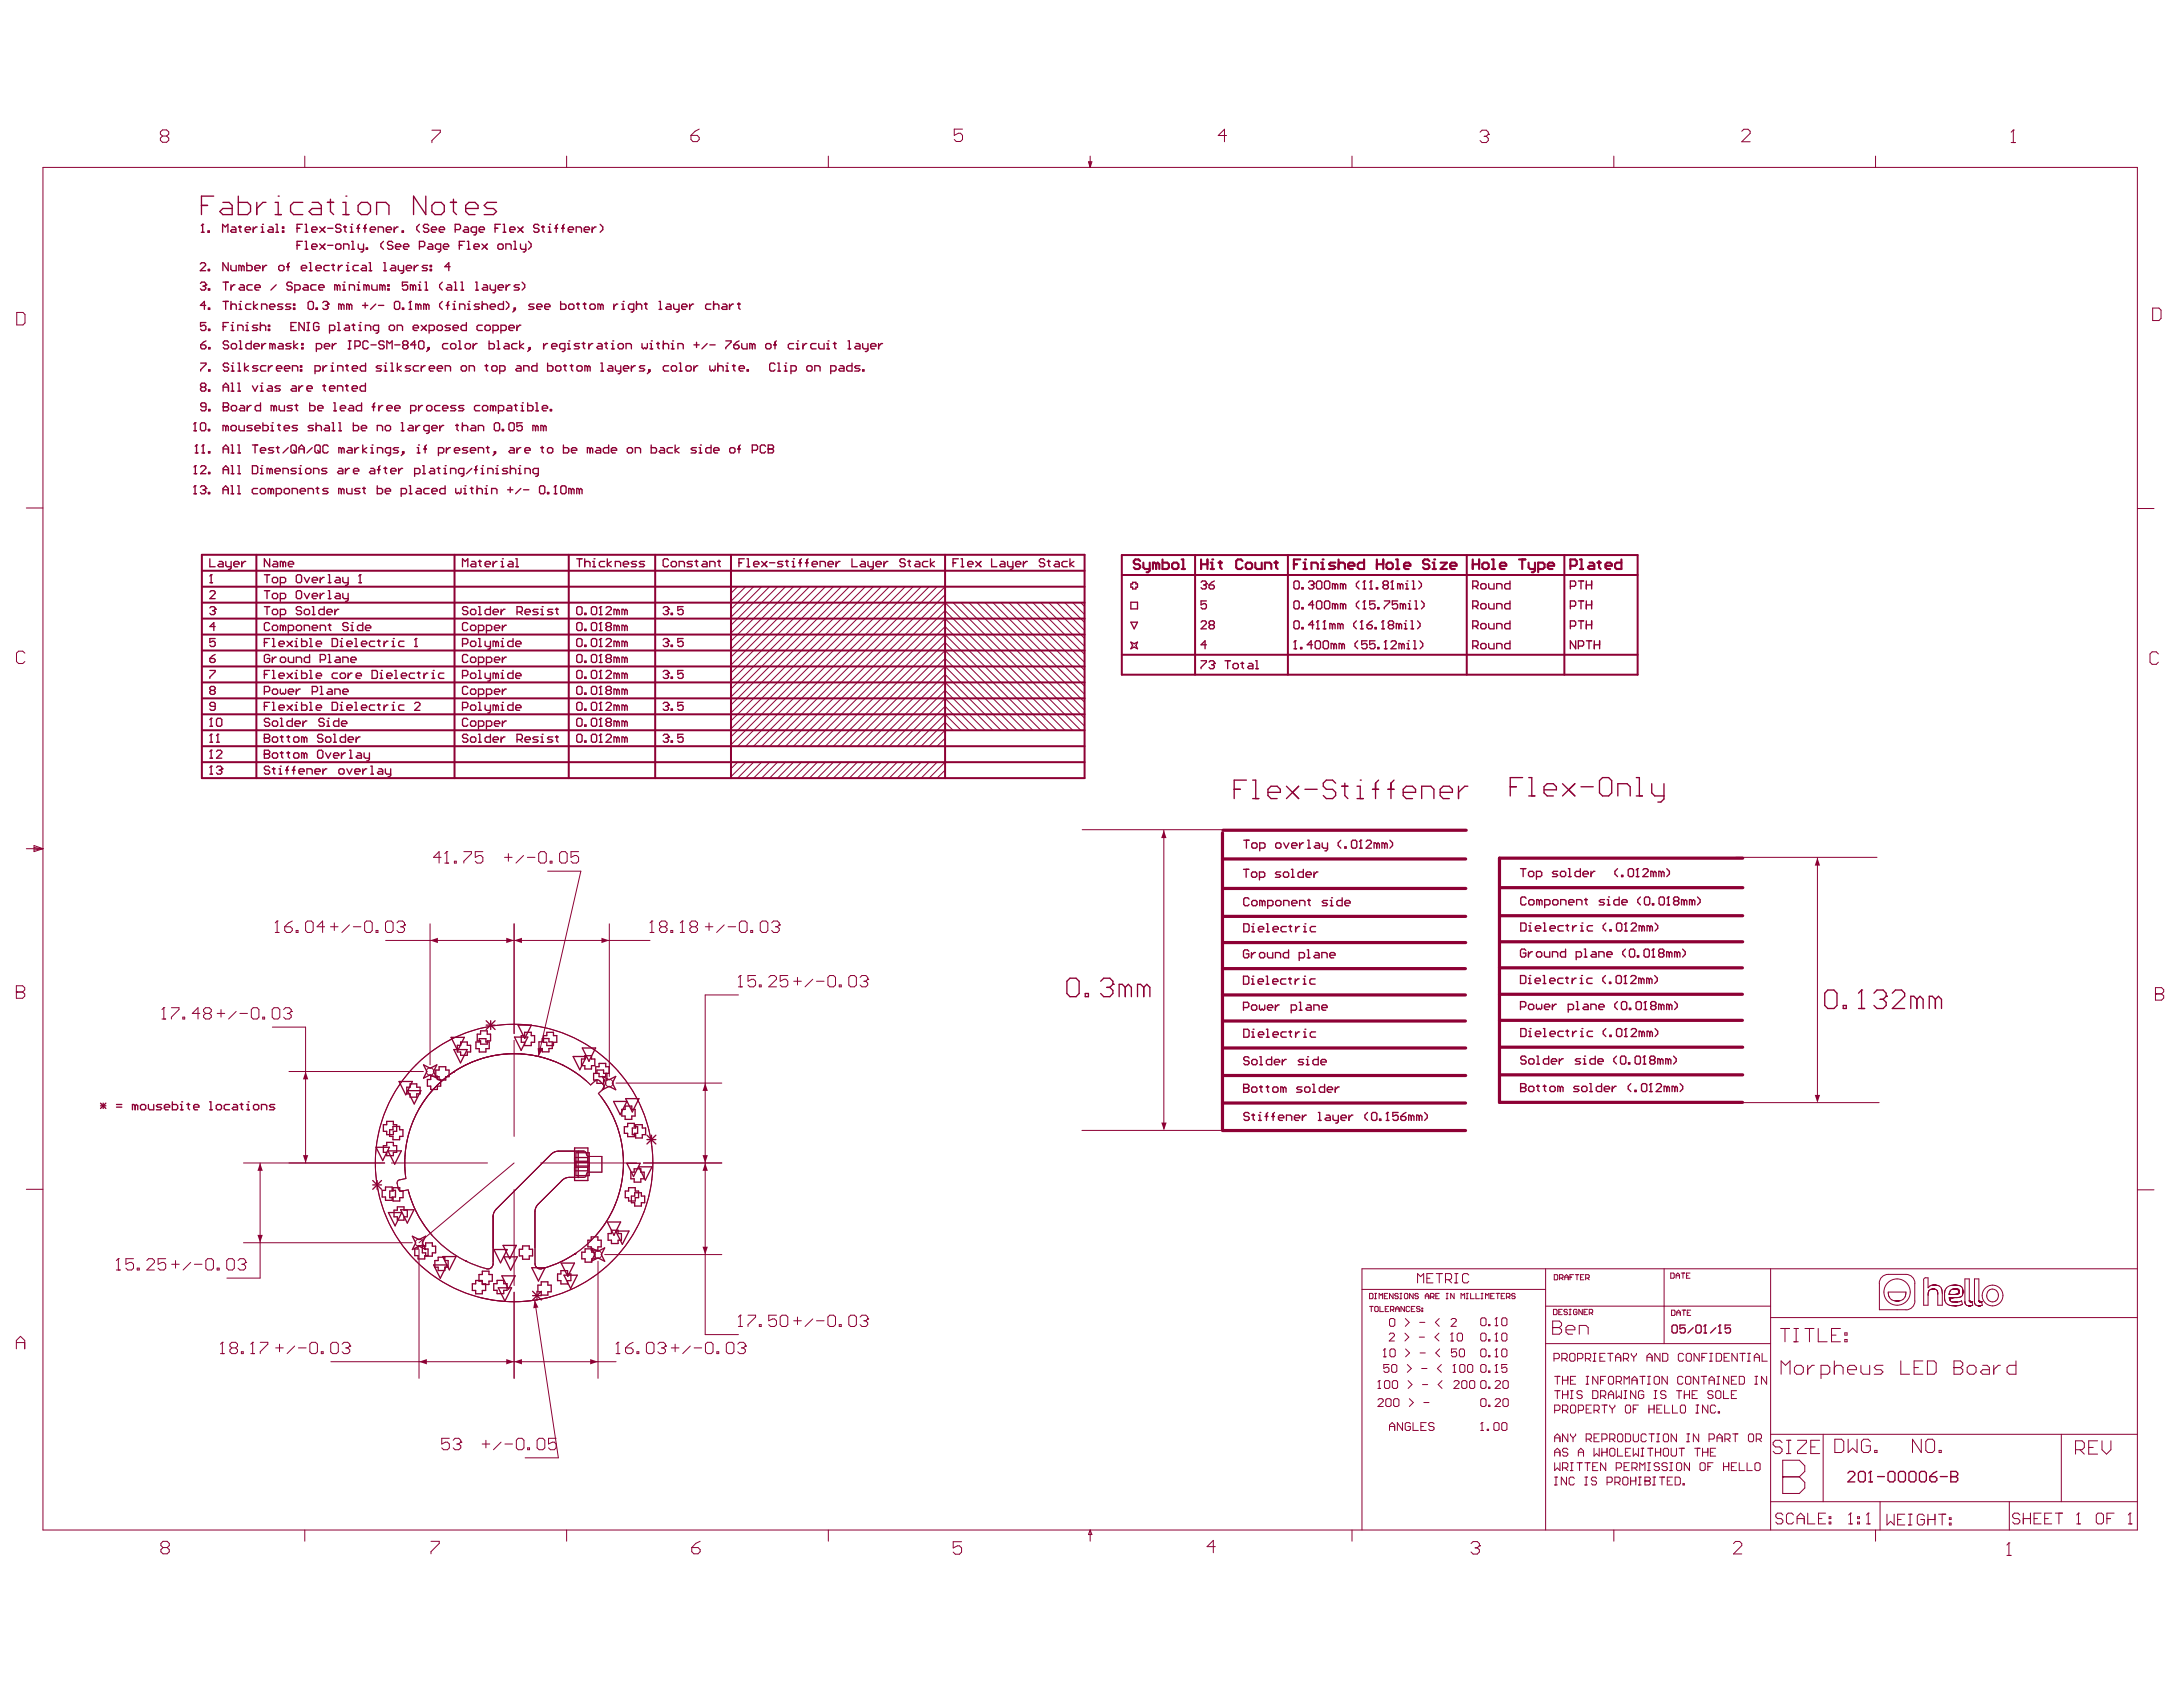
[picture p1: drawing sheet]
<svg xmlns="http://www.w3.org/2000/svg" width="279mm" height="216mm" viewBox="0 0 279 216" stroke-linecap="round" stroke-linejoin="round" font-family="sans-serif">
<g fill="#8d0034">
<path d="M89.9 147.8h.7l-.3 1z"/>
<path d="M33 158h.6l-.3 1z"/>
<path d="M33.3 148.8l.3 1h-.6z"/>
<path d="M68.4 166.4l.5 .9-.7 .1z"/>
<path d="M89.9 159.6h.7l-.3 1z"/>
<path d="M90.3 148.8l.3 1h-.7z"/>
<path d="M90.3 138.6l.3 1h-.7z"/>
<path d="M148.6 143.7h.7l-.3 1z"/>
<path d="M149 106.3l.3 1h-.7z"/>
<path d="M38.8 147.8h.7l-.4 1z"/>
<path d="M39.1 137.1l.4 1h-.7z"/>
<path d="M53.6 174.3l1-.4v.7z"/>
<path d="M65.8 174.3l1-.4v.7z"/>
<path d="M64.8 173.9l1 .4-1 .3z"/>
<path d="M75.5 173.9l1 .4-1 .3z"/>
<path d="M232.6 109.8l.4 1h-.7z"/>
<path d="M55 120.4l1-.4v.7z"/>
<path d="M65.8 120.4l1-.4v.7z"/>
<path d="M64.8 120l1 .4-1 .3z"/>
<path d="M68.8 134.1l.7 .2-.6 .9z"/>
<path d="M232.3 140.1h.7l-.4 1z"/>
<path d="M77 120l1 .4-1 .3z"/>
</g>
<path d="M55.9 138.9a14 14 0 0 1 16.1-2.6 14.1 14.1 0 0 1 3.6 2.5l.6-.5a.39 .39 0 0 1 .6 0l.4 .5a.39 .39 0 0 1 0 .6l-.6 .5a14 14 0 0 1-3 20.6l-1.6 .9-2.6 .9a.68 .68 0 0 1-.9-.6v-6.6a1.38 1.38 0 0 1 .4-1l3-3a1.38 1.38 0 0 1 1-.4h1.8a.3 .3 0 0 0 .3-.4 .32 .32 0 0 1 .4-.3h1.6v-2h-1.6a.32 .32 0 0 1-.3-.3 .35 .35 0 0 0-.4-.4h-3.2a1.3 1.3 0 0 0-1 .4l-7 7.1a1.3 1.3 0 0 0-.4 .9v6a.66 .66 0 0 1-.9 .6 14 14 0 0 1-10-10l-.7 .1a.36 .36 0 0 1-.5-.3l-.1-.3a.61 .61 0 0 1 .2-.8l.8-.2a13.9 13.9 0 0 1 4-11.9z" fill="none" stroke="#808080" stroke-width=".13"/>
<g fill="none" stroke="#8d0034" stroke-width=".17">
<path d="M25.6 33.8l.2-.2h.3l.2 .2v.2l-.7 .6h.7M25.6 36.3l.2-.2h.4l.1 .2v.1M25.8 29.7h.3M25.8 26.3h.8M25.9 28.7h.1M25.9 28.7v1M25.9 28.7l-.1 .2M26 36.6h.2M26.2 36.6l.1 .2v.2l-.1 .1h-.4l-.2-.1M26.3 36.4h.1M26.3 39.1h-.7l.6-.5v1M26.3 36.4l-.1 .2"/>
<path d="M26.6 29.6h.2v.1h-.2zM26.7 34.5h.1v.1h-.1zM26.7 37h.1v.1h-.1zM26.7 39.4h.1v.2h-.1zM27.4 25.1h-1.6v2.4M28.5 29.7v-1l.3 .3 .4-.3v1M28.5 25.9h.8l.4 .4v1.2h-1.2l-.4-.4 .4-.4h1.2M28.5 38.6h.7M28.5 36.1h.7M28.9 36.1v1M28.9 38.6v1M29.2 33.6v1l-.7-1v1"/>
<path d="M29.5 34v.5l.2 .1h.5v-.6M29.6 36.4v.7M29.6 38.6v1M29.6 39.1l.1-.2h.4l.1 .2v.5M29.7 29h.3l.2 .2v.5h-.5l-.2-.1 .2-.2h.5M30.1 36.4h-.2l-.3 .4M30.5 25.1v2.4h1.2l.4-.4v-.8l-.4-.4h-1.2M30.5 29h.4M30.6 39.6h.3M30.6 38.9h.2v.7M30.7 28.9v.7l.2 .1M30.8 38.6h.1"/>
<path d="M30.8 36.4h.3l.2 .2v.5h-.5l-.2-.1 .2-.2h.5M30.9 34.1l-.2-.1h-.1v.6M30.9 34.1v.5M30.9 34.1l.2-.1 .1 .1v.5M31.4 29.4h.7v-.2l-.2-.2h-.3l-.2 .2v.4l.2 .1h.3M31.6 33.6v1h.5l.2-.1v-.4l-.2-.1h-.5M32.1 38.9h-.5l-.2 .2v.3l.2 .2h.5M32.3 36.4h-.5l-.2 .2v.4l.2 .1h.5M32.4 29v.7M32.5 38.6v1M32.6 34.3h.7v-.2l-.2-.1h-.3l-.2 .1v.4l.2 .1h.3M32.6 36.8h.7v-.2l-.2-.2h-.3l-.2 .2v.4l.2 .1h.3"/>
<path d="M32.9 25.9v1.6M32.9 29h-.2l-.3 .4M33 38.9l-.5 .4 .5 .3M33.4 29.7h.4M33.4 29h.2v.7M33.5 39.6v-.7h.5l.2 .2v.5M33.6 28.7h.1M33.6 34v.6M34 25.9h-.4l-.7 .8M34.1 34h-.1l-.4 .3M34.4 29h.4l.2 .2v.5h-.6l-.1-.1 .1-.2h.6M34.5 39.3h.7v-.2l-.2-.2h-.3l-.2 .2v.3l.2 .2h.3"/>
<path d="M35.2 25.9h.4v1.6M35.2 27.5h.8M35.3 29.7h.3M35.3 28.7h.2v1M35.4 36.4l-.7 .7M35.6 25.1h.1M35.7 34.1l.1-.1h.4l.2 .1v.4l-.2 .1h-.4l-.1-.1zM36.2 29.6h.1v.1h-.1zM36.2 29h.1v.2h-.1zM36.2 38.9h-.5l-.2 .2 .2 .2h.3l.2 .1-.2 .2h-.5M36.7 34.1h.3M37 33.6l-.1 .2v.8"/>
<path d="M37.2 38.9h-.5l-.2 .2 .2 .2h.4l.1 .1-.1 .2h-.6M37.4 36.3l-.2-.2h-.3l-.2 .2v.1l.2 .2h.3l.2 .2v.2l-.2 .1h-.3l-.2-.1M37.6 38.9h.1v.2h-.1zM37.6 39.4h.1v.2h-.1zM37.7 37.1h.5l.2-.1v-.4l-.2-.2h-.5v1.1M38 31.4h.4M38 29.2h.4M38.6 34.3h.6v-.2l-.1-.1h-.4l-.1 .1v.4l.1 .1h.4M38.7 30.9h-.7v1M38.7 28.7h-.7v1M38.8 25.9h-1.2l-.4 .4v.8l.4 .4h1.2M38.9 36.4h.4l.1 .2v.5h-.5l-.1-.1 .1-.2h.5"/>
<path d="M39 30.9h.2v1M39 31.9h.4M39 28.7h.2v1M39 29.7h.4M39.4 38.7l.2-.1h.3l.2 .1v.7l-.2 .2h-.3l-.2-.2zM39.6 34.6h.3M39.6 33.6h.2v1M39.9 31.6h.7v-.2l-.2-.2h-.3l-.2 .2v.3l.2 .2h.3M39.9 29.4h.7v-.2l-.2-.2h-.3l-.2 .2v.4l.2 .1h.3M39.9 25.9h.8l.4 .4v1.2h-1.2l-.3-.4 .3-.4h1.2M40.4 34.3h.7v-.2l-.2-.1h-.3l-.2 .1v.4l.2 .1h.3M40.5 39.4h.1v.2h-.1z"/>
<path d="M40.5 36.4h-.6l-.1 .2v.4l.1 .1h.6M40.8 36.8h.7v-.2l-.2-.2h-.3l-.2 .2v.4l.2 .1h.3M40.9 31.2l.7 .7M40.9 29l.7 .7M41.3 38.7l.2-.1h.3l.2 .1v.2M41.6 31.2l-.7 .7M41.6 29l-.7 .7M41.6 39.1h.2M41.8 39.1l.2 .2v.1l-.2 .2h-.3l-.2-.2M41.9 25.9h.8M41.9 31.4h.7M41.9 29.2h.7"/>
<path d="M42 38.9h.1M42 38.9l-.2 .2M42.1 34h-.5l-.1 .1v.4l.1 .1h.5M42.3 25.5v1.6l.4 .4M42.5 34h.3M42.6 33.8v.7l.2 .1M43 31.4l.1-.2h.4l.1 .2v.3l-.1 .2h-.4l-.1-.2zM43.2 36.6l-.2-.2h-.2v.7M43.2 36.6l.1-.2 .2 .2v.5M43.2 36.6v.5M43.3 34v.6M43.6 28.9l-.1-.2h-.4l-.1 .2v.1l.1 .2h.4l.1 .2v.2l-.1 .1h-.4l-.1-.1"/>
<path d="M43.7 39.1l-.2-.2h-.2v.7M43.7 39.1v.5M43.7 39.1l.2-.2 .1 .2v.5M43.8 34h-.1l-.4 .3M43.9 36.4h.1v.7M43.9 37.1h.3M43.9 25.9h.4v1.6M43.9 27.5h.8M44 31.9v-.7h.5l.2 .2v.5M44 29h.3M44 36.1h.1M44.1 28.9v.7l.2 .1"/>
<path d="M44.3 25.1h.1M44.3 34.6h.4M44.3 34h.2v.6M44.5 33.6h.1M44.7 39.1l-.2-.2h-.1v.7M44.7 37.1v-.7h.5l.2 .2v.5M44.7 39.1v.5M44.7 39.1l.2-.2 .1 .2v.5M44.8 29.7h.4M44.8 29h.2v.7M45 28.7h.1M45 30.9h.2v1"/>
<path d="M45 31.9h.3M45.7 29.2h.3M45.7 37.1h.4M45.7 36.4h.2v.7M45.8 26.3l.4-.4h.8l.4 .4v.8l-.4 .4h-.8l-.4-.4zM45.9 31.2v.5l.1 .2h.5M45.9 34h-.5l-.2 .1v.4l.2 .1h.5M45.9 36.1h.1M46 28.7l-.1 .2v.8M46.4 34h.3l.2 .1v.5h-.5l-.2-.1 .2-.2h.5M46.4 39.1h.7M46.5 31.2v.9l-.1 .1h-.2"/>
<path d="M46.5 29.2h.4M46.7 38.7v.7M46.9 31.7h.1v.2h-.1zM46.9 28.7l-.2 .2v.8M46.9 36.6l-.2-.2h-.1v.7M46.9 36.6v.5M46.9 36.6l.2-.2 .1 .2v.5M47.2 34.6h.4M47.2 33.6h.2v1M47.4 29.4h.7v-.2l-.2-.2h-.3l-.2 .2v.4l.2 .1h.3M47.6 36.4v.6l.2 .1h.5v-.7M48.1 38.9l-.7 .7"/>
<path d="M48.2 27.5v-1.6h1.2l.4 .4v1.2M48.4 29.7v-.7h.5l.2 .2v.5M48.4 39.1h.7M48.9 36.6v.5M48.9 36.6l.2-.2 .2 .2v.5M48.9 36.6l-.1-.2h-.2v.7M49.1 30.9l-.4 .3v.4l.4 .3M49.1 34.6h.3M49.1 33.6h.2v1M49.4 29.4h.7v-.2l-.2-.2h-.3l-.2 .2v.4l.2 .1h.3M49.6 36.4h.2v.2h-.2zM49.6 37h.2v.1h-.2z"/>
<path d="M50.1 34h.4l.1 .1v.5h-.5l-.1-.1 .1-.2h.5M50.3 31.1l-.2-.2h-.3l-.2 .2v.1l.2 .2h.3l.2 .2v.1l-.2 .2h-.3l-.2-.2M50.4 29v.7M50.5 38.7l.2-.1h.3l.2 .1v.7l-.2 .2h-.3l-.2-.2zM50.6 31.6h.7v-.2l-.2-.2h-.3l-.2 .2v.3l.2 .2h.3M51 29h-.2l-.4 .4M51 34v.5l.1 .1h.6M51.5 29.6h.1v.1h-.1zM51.5 39.4h.2v.2h-.2zM51.6 31.6h.7v-.2l-.2-.2h-.3l-.2 .2v.3l.2 .2h.3M51.7 34v.8l-.2 .2h-.2M52 34.3h.7v-.2l-.2-.1h-.3l-.2 .1v.4l.2 .1h.3"/>
<path d="M52.2 36.1h-.7v.5l.3-.2h.2l.2 .2v.4l-.2 .1h-.3l-.2-.1M52.4 39.6h.3M52.5 38.6h.1M52.5 38.6v1M52.5 38.6l-.1 .1M52.9 36.6l.1-.2 .2 .2v.5M52.9 36.6l-.2-.2h-.2v.7M52.9 36.6v.5M53 34v.6M53.5 34h-.1l-.4 .3M53.5 39.1l-.1-.2h-.2v.7M53.5 39.1l.2-.2 .2 .2v.5"/>
<path d="M53.5 39.1v.5M53.5 37.1h.4M53.5 36.4h.2v.7M53.7 28.7l-.4 .3v.4l.4 .3M53.7 31.6h.5l.2-.2v-.3l-.2-.2h-.5v1M53.7 36.1h.1M54.4 36.1h.2v1M54.4 37.1h.3M54.5 25.1v2.4l-1.6-2.4v2.4M54.6 39.1l-.2-.2h-.2v.7M54.6 39.1l.1-.2 .2 .2v.5M54.6 39.1v.5"/>
<path d="M54.7 34h-.5l-.2 .1 .2 .2h.3l.2 .2-.2 .1h-.5M54.9 31.2h.3l.2 .2v.5h-.5l-.2-.2 .2-.1h.5M54.9 28.9l-.2-.2h-.3l-.2 .2v.1l.2 .2h.3l.2 .2v.2l-.2 .1h-.3l-.2-.1M55.1 34.5h.1v.1h-.1zM55.1 34h.1v.1h-.1zM55.2 29.4h.7v-.2l-.2-.2h-.3l-.2 .2v.4l.2 .1h.3M55.3 26.3l.4-.4h.8l.4 .4v.8l-.4 .4h-.8l-.4-.4zM56.2 29.4h.7v-.2l-.2-.2h-.3l-.2 .2v.4l.2 .1h.3M56.4 31.9h-.5l-.2-.2v-.3l.2-.2h.5v.9l-.2 .1h-.1M56.6 36.1l-.3 .3v.4l.3 .3M56.6 38.6l-.3 .3v.4l.3 .3M56.7 31.6h.7v-.2l-.1-.2h-.4l-.2 .2v.3l.2 .2h.4"/>
<path d="M57.1 39.1h.4M57.3 36.4h.3l.2 .2v.5h-.5l-.2-.1 .2-.2h.5M57.5 38.6l-.2 .1v.9M57.6 34.1h-.7l.5-.5v1M57.6 25.9h.8M58 39.6h.3M58 38.9h.1v.7M58 25.5v1.6l.4 .4M58.1 38.6h.1M58.1 36.1h.2v1M58.1 37.1h.4M58.3 29.4h.5l.1-.2v-.3l-.1-.2h-.5v1"/>
<path d="M58.8 31.4h.3M58.8 39.6v-.7h.5l.2 .2v.5M59 36.1h.2v1M59 37.1h.3M59.5 29h.3l.2 .2v.5h-.5l-.2-.1 .2-.2h.5M59.5 30.9h-.7v1M59.6 26.7h1.6v-.4l-.4-.4h-.8l-.4 .4v.8l.4 .4h.8M59.8 30.9h.2v1M59.8 31.9h.3M59.8 39.6h.4M59.8 38.9h.2v.7M60 38.6h.1"/>
<path d="M60.7 31.6h.6v-.2l-.1-.2h-.4l-.1 .2v.3l.1 .2h.4M60.9 36.1h.1v1M60.9 37.1h.3M61 29.7h-.5l-.2-.1v-.4l.2-.2h.5v.9l-.2 .2h-.2M61.3 29.4h.7v-.2l-.2-.2h-.3l-.2 .2v.4l.2 .1h.3M61.4 38.9h-.5l-.2 .2 .2 .2h.3l.2 .1-.2 .2h-.5M61.7 31.2l.7 .7M61.7 38.6v1M61.7 39.1l.2-.2h.3l.2 .2v.5M61.9 36.4h.3l.2 .2v.5h-.5l-.2-.1 .2-.2h.5M62.4 31.2l-.7 .7M62.7 39.3h.7v-.2l-.2-.2h-.3l-.2 .2v.3l.2 .2h.3"/>
<path d="M62.7 36.4v.6l.2 .1h.5M63.4 29.2h.3M63.4 36.4v.9l-.2 .2h-.1M63.6 25.9h-1.2l-.4 .4 .4 .4h.8l.4 .4-.4 .4h-1.2M63.7 31.4l.2-.2h.3l.2 .2v.3l-.2 .2h-.3l-.2-.2zM63.8 36.8h.6v-.2l-.1-.2h-.4l-.1 .2v.4l.1 .1h.4M64 28.7h-.6v1M64.4 29.7h.3M64.4 28.7h.2v1M64.4 38.6v1h-.5l-.1-.2v-.3l.1-.2h.5M64.7 31.9v-.7h.6l.1 .2v.5M64.8 38.6l.3 .3v.4l-.3 .3"/>
<path d="M64.8 36.4v.7M65.2 29.4h.7v-.2l-.2-.2h-.3l-.2 .2v.4l.2 .1h.3M65.3 36.4h-.2l-.3 .4M65.8 30.9h.1v1M65.8 31.9h.3M65.8 39.4h.2v.2h-.2zM66 39.6l-.4 .3M66.3 29l.6 .7M66.5 36.4h-.5l-.2 .2 .2 .2h.3l.2 .2-.2 .1h-.5M66.6 31.2v.5l.2 .2h.5M66.8 36.1l.4 .3v.4l-.4 .3M66.9 29l-.6 .7"/>
<path d="M67.3 31.2v.9l-.2 .1h-.1M67.6 30.9l.4 .3v.4l-.4 .3M68.4 38.9h-.6l-.1 .2 .1 .2h.4l.2 .1-.2 .2h-.5M68.7 39.3h.7v-.2l-.2-.2h-.3l-.2 .2v.3l.2 .2h.3M69 28.9l-.2-.2h-.3l-.2 .2v.1l.2 .2h.3l.2 .2v.2l-.2 .1h-.3l-.2-.1M69.3 29h.4M69.5 28.9v.7l.2 .1M69.7 39.3h.7v-.2l-.2-.2h-.3l-.2 .2v.3l.2 .2h.3M70.2 29.7h.3M70.2 29h.1v.7M70.3 28.7h.1M71 29.2h.4"/>
<path d="M71.4 28.7l-.2 .2v.8M71.8 38.6v1h.5l.1-.2v-.3l-.1-.2h-.5M71.9 29.2h.3M72.2 28.7l-.2 .2v.8M72.7 29.4h.7v-.2l-.2-.2h-.3l-.2 .2v.4l.2 .1h.3M72.8 39.1l.1-.2h.4l.2 .2v.3l-.2 .2h-.4l-.1-.2zM73.7 29.7v-.7h.6l.1 .2v.5M73.8 38.9h.3M74 38.7v.7l.1 .2M74.6 38.9h.4M74.8 29.4h.6v-.2l-.1-.2h-.4l-.1 .2v.4l.1 .1h.4M74.8 38.7v.7l.2 .2"/>
<path d="M75.5 39.1l.2-.2h.3l.2 .2v.3l-.2 .2h-.3l-.2-.2zM75.8 29v.7M76.3 29h-.2l-.3 .4M76.8 28.7l.4 .3v.4l-.4 .3M76.9 39.1l-.2-.2h-.2v.7M76.9 39.1l.1-.2 .2 .2v.5M76.9 39.1v.5M78.6 38.9v.7M79.1 38.9h-.2l-.3 .4M79.6 38.9h.2v.7M79.6 39.6h.3M79.8 38.6h.1"/>
<path d="M81.1 39.6h-.5l-.2-.2v-.3l.2-.2h.5v.9l-.2 .1h-.1M81.5 39.1l.1-.2h.4l.1 .2v.5M81.5 38.6v1M82.5 38.9h.3M82.6 38.7v.7l.2 .2M84.4 39.6h.3M84.4 38.6h.1v1M85.4 38.9h.3l.2 .2v.5h-.5l-.2-.2 .2-.1h.5M86.2 38.9v.5l.2 .2h.5M86.9 38.9v.9l-.2 .1h-.1M87.2 39.3h.7v-.2l-.1-.2h-.4l-.2 .2v.3l.2 .2h.4M88.3 38.9v.7"/>
<path d="M88.8 38.9h-.2l-.3 .4M91 38.9h-.5l-.2 .2v.3l.2 .2h.5M91.3 39.1l.2-.2h.3l.2 .2v.5M91.3 38.6v1M92.5 38.9h.4l.1 .2v.5h-.5l-.2-.2 .2-.1h.5M93.4 38.9v.7M93.9 38.9h-.2l-.3 .4M94.4 38.9h.3M94.6 38.7v.7l.1 .2M24.8 55.1h.3M25 54.1h.1M25 54.1v1"/>
<path d="M25 54.1l-.2 .2M25 58h.3M25 59.6h.1M25 59.6v1M25 59.6l-.2 .2M25.2 56.9h.1M25.2 56.9v1.1M25.2 56.9l-.2 .2M25.6 54.3l.2-.2h.4l.1 .2v.7l-.1 .1h-.4l-.2-.1zM25.7 59.8l.1-.2h.4l.1 .2v.1l-.6 .7h.6M25.7 44.1h.5l.2 .2v.2l-.2 .1h-.3l-.2-.1zM25.7 46.5h.7v.1l-.7 .7v.2"/>
<path d="M25.8 49.5l-.1-.1v-.2l.1-.2h.4l.1 .2v.2l-.1 .1M25.8 49.5l-.1 .2v.2l.1 .2h.4l.1-.2v-.2l-.1-.2M25.8 58h.4M25.8 49.5h.4M26 56.9h.1M26 56.9v1.1M26 56.9l-.2 .2M26.3 41.3h-.6v.5l.3-.2h.2l.1 .2v.3l-.1 .2h-.4l-.1-.2M26.4 52.1h-.5l-.2-.2v-.2l.2-.1h.3l.2 .1v.7l-.2 .2h-.3l-.2-.2M26.4 43.6l-.4 .2-.3 .3M26.7 55h.1v.1h-.1zM26.7 42.1h.2v.2h-.2z"/>
<path d="M26.7 49.9h.2v.2h-.2zM26.7 57.8h.2v.2h-.2zM26.7 52.4h.2v.2h-.2zM26.7 44.5h.2v.1h-.2zM26.7 47.3h.2v.2h-.2zM28.6 50.1v-.7l.3-.4 .3 .4v.7M28.6 58v-.7l.3-.4 .3 .4v.7M28.6 57.5h.6M28.6 41.8h.3M28.6 49.5h.6M28.6 52.1h.1M28.6 51.6h.5l.2 .1v.2l-.2 .2 .2 .1v.2l-.2 .2h-.5z"/>
<path d="M28.6 52.1h.5M28.9 54.6v.5M28.9 54.6l-.2-.2h-.2v.7M28.9 54.6l.2-.2 .1 .2v.5M29.2 41.3h-.6v1M29.3 43.8l-.2-.2h-.4l-.1 .2v.2l.1 .1h.4l.2 .2v.2l-.2 .1h-.4l-.1-.1M29.3 46.6l-.2-.1h-.4l-.1 .1v.2l.1 .2h.4l.2 .1v.2l-.2 .2h-.4l-.1-.2M29.6 54.6l.1-.2h.4l.1 .2v.4l-.1 .1h-.4l-.1-.1zM29.6 58h.3M29.6 41.6h.2v.7M29.6 49h.2v1.1M29.6 56.9h.2v1.1"/>
<path d="M29.6 59.6h.2v1M29.6 42.3h.3M29.6 50.1h.3M29.6 52.1l.2-.2h.3l.2 .2v.3l-.2 .2h-.3l-.2-.2zM29.6 46.8h.2v.7M29.6 44.1l.2-.1h.3l.2 .1v.4l-.2 .1h-.3l-.2-.1zM29.6 47.5h.3M29.8 41.3h.1M29.8 46.5h.1M30.4 49h.2v1.1M30.4 56.9h.2v1.1M30.4 59.6h.2v1"/>
<path d="M30.4 58h.4M30.4 42.3v-.7h.5l.2 .2v.5M30.4 50.1h.4M30.4 46.5h.2v1M30.4 47.5h.4M30.6 54.4v.6l.2 .1h.5v-.7M30.6 44.6h.4M30.6 43.6h.2v1M30.8 51.9h.3l.2 .2v.5h-.5l-.2-.2 .2-.2h.5M31.3 46.5v1M31.5 41.6h.1v.7M31.5 42.3h.3"/>
<path d="M31.6 41.3h.1M31.6 51.9v.7M31.8 46.8l-.5 .3 .5 .4M32.2 51.9h-.2l-.4 .3M32.2 43.6v1h-.6l-.1-.1v-.4l.1-.1h.6M32.3 54.4h-.5l-.2 .2 .2 .2h.3l.2 .2-.2 .1h-.5M32.3 56.9h.7M32.3 59.6h.5l.2 .2v.7l-.2 .1h-.5zM32.3 49.4l.3 .7 .4-.7M32.5 44.3h.7v-.2l-.2-.1h-.3l-.2 .1v.4l.2 .1h.3M32.6 54.8h.7v-.2l-.2-.2h-.3l-.2 .2v.4l.2 .1h.3M32.6 56.9v1.1"/>
<path d="M33 41.6h-.5l-.2 .2 .2 .2h.3l.2 .1-.2 .2h-.5M33 46.8h-.5l-.2 .2 .2 .1h.3l.2 .2-.2 .2h-.5M33.3 57.6h.7v-.1l-.2-.2h-.3l-.2 .2v.3l.2 .2h.3M33.3 41.3v1M33.3 41.8l.2-.2h.3l.2 .2v.5M33.3 49.4h.2v.7M33.3 59.9h.2v.7M33.3 50.1h.4M33.3 51.6v1h-.5l-.1-.2v-.3l.1-.2h.5M33.5 59.6h.1M33.5 49h.1M33.5 44v.6"/>
<path d="M33.6 54.1v1h.6l.1-.1v-.4l-.1-.2h-.6M34 46.8h-.5l-.2 .2v.3l.2 .2h.5M34 44h-.1l-.4 .3M34.3 41.6h.2v.2h-.2zM34.3 42.1h.2v.2h-.2zM34.3 49.4h.4l.2 .1v.6h-.6l-.1-.2 .1-.2h.6M34.4 46.8v.7M34.7 54.4h.1v.7M34.7 55.1h.3M34.8 54.1h.1M34.9 44.1l-.2-.1h-.2v.6M34.9 46.8h-.2l-.3 .3"/>
<path d="M34.9 44.1v.5M34.9 44.1l.1-.1 .2 .1v.5M35 57.3h-.5l-.2 .2 .2 .1h.4l.1 .2-.1 .2h-.6M35 52.1l-.1-.2h-.2v.7M35 52.1v.5M35 52.1l.2-.2 .2 .2v.5M35.4 57.3h.3M35.4 47.1h.7v-.1l-.2-.2h-.3l-.2 .2v.3l.2 .2h.3M35.5 54.4h.4M35.5 57.1v.7l.2 .2M35.7 54.3v.7l.2 .1M35.7 44h.4l.1 .1v.5h-.5l-.1-.1 .1-.2h.5"/>
<path d="M35.7 51.9v.5l.2 .2h.5v-.7M35.9 49.4h-.5l-.2 .1 .2 .2h.3l.2 .2-.2 .2h-.5M36.4 54.8h.7v-.2l-.2-.2h-.4l-.1 .2v.4l.1 .1h.4M36.4 47.1h.7v-.1l-.2-.2h-.3l-.2 .2v.3l.2 .2h.3M36.9 57.3l-.7 .7M37.2 57.1l.2-.2h.4l.1 .2v.7l-.1 .2h-.4l-.2-.2zM37.2 41.8h.4M37.3 44h-.6l-.1 .1 .1 .2h.4l.2 .2-.2 .1h-.5M37.4 49.4h.4l.1 .1v.6h-.5l-.2-.2 .2-.2h.5M37.4 51.9h-.5l-.2 .2 .2 .1h.4l.1 .2-.1 .2h-.6M37.4 47.5v-.7h.5l.2 .2v.5M37.6 57.6l.3 .4"/>
<path d="M37.6 43.6v1M37.8 51.9h.3M37.9 59.9h-.5l-.2 .2 .2 .2h.4l.1 .2-.1 .1h-.6M37.9 41.3h-.7v1h.7M37.9 51.7v.7l.2 .2M38.1 54.4h-.5l-.2 .2 .2 .2h.3l.2 .2-.2 .1h-.5M38.1 44l-.5 .3 .5 .3M38.3 49.4v.7M38.3 58v-.7l.3-.4 .3 .4v.7M38.3 59.9h.1v.7M38.3 57.5h.6M38.4 59.6h.1"/>
<path d="M38.4 47.3h.2v.2h-.2zM38.4 46.8h.2v.2h-.2zM38.6 44h.2v.1h-.2zM38.6 44.5h.2v.1h-.2zM38.8 49.4h-.2l-.3 .3M38.9 41.3v1l-.6-1v1M39.3 49.7h.7v-.2l-.2-.1h-.3l-.2 .1v.4l.2 .2h.3M39.3 41.3h.3M39.3 42.3h.3M39.5 41.3v1M39.6 51.6v1h.5l.2-.2v-.3l-.2-.2h-.5M40 57.3l-.7 .7"/>
<path d="M40.1 54.4h-.5l-.2 .2 .2 .2h.3l.2 .2-.2 .1h-.5M40.3 57.1l.2-.2h.3l.2 .2v.7l-.2 .2h-.3l-.2-.2zM40.3 47.5h.5l.2-.2v-.3l-.2-.2h-.5v1M40.5 54.6l.1-.2h.4l.1 .2v.5M40.5 54.1v1M40.5 44.6h.5l.2-.1v-.4l-.2-.1h-.5v1M40.6 57.6l.4 .4M40.7 52.2h.6v-.1l-.1-.2h-.4l-.1 .2v.3l.1 .2h.4M40.8 41.4l-.2-.1h-.3l-.2 .1v.7l.2 .2h.3l.2-.2v-.3h-.3M41.3 49.4h.4M41.3 46.8v.7M41.5 49.2v.7l.2 .2"/>
<path d="M41.5 44.3h.7v-.2l-.2-.1h-.3l-.2 .1v.4l.2 .1h.3M41.6 54.4h.4l.2 .2v.5h-.6l-.1-.1 .1-.2h.6M41.8 59.9h-.5l-.1 .2 .1 .2h.4l.1 .2-.1 .1h-.5M41.9 46.8h-.2l-.4 .3M42 57.1l-.2-.2h-.3l-.2 .2v.7l.2 .2h.3l.2-.2M42.2 42.3h.5l.2-.2v-.3l-.2-.2h-.5v1M42.2 49.7h.7v-.2l-.2-.1h-.4l-.1 .1v.4l.1 .2h.4M42.4 46.8h.1v.7M42.4 47.5h.3M42.5 54.1h.2v1M42.5 55.1h.3M42.5 46.5h.1"/>
<path d="M42.5 44v.6M42.7 52.6h.3M42.7 51.6h.2v1M43 44h-.1l-.4 .3M43.2 41.3h.2v1M43.2 50.1v-.7h.5l.2 .1v.6M43.2 42.3h.3M43.2 47.5v-.7h.5l.2 .2v.5M43.3 54.1h.2v1M43.3 55.1h.4M43.4 59.9h.3l.2 .2v.5h-.5l-.2-.1 .2-.2h.5M43.6 52.2h.6v-.1l-.1-.2h-.4l-.1 .2v.3l.1 .2h.4"/>
<path d="M43.7 57.5l-.2-.2h-.1v.7M43.7 57.5v.5M43.7 57.5l.2-.2 .1 .2v.5M44.2 59.9v.7M44.2 41.6h.4l.1 .2v.5h-.5l-.2-.2 .2-.1h.5M44.2 49.4h.4M44.2 46.8h.4M44.4 49.2v.7l.2 .2M44.4 46.6v.7l.2 .2M44.6 57.3h.3l.2 .2v.5h-.5l-.2-.2 .2-.2h.5M44.6 44.6h.3M44.6 43.6h.3"/>
<path d="M44.7 59.9h-.1l-.4 .4M44.7 51.9h.4l.2 .2v.5h-.6l-.1-.2 .1-.2h.6M44.7 43.6v1M45.1 49.7h.6v-.2l-.1-.1h-.4l-.1 .1v.4l.1 .2h.4M45.1 41.6h.3M45.1 47.1h.7v-.1l-.2-.2h-.3l-.2 .2v.3l.2 .2h.3M45.2 54.1v1h.5l.2-.1v-.4l-.2-.2h-.5M45.2 41.4v.7l.2 .2M45.4 57.3v.7M45.4 44.3h.5l.2-.2v-.3l-.2-.2h-.5v1M45.9 41.6h.2v.7M45.9 57.3h-.2l-.3 .3"/>
<path d="M45.9 42.3h.4M46.1 41.3h.1M46.2 54.8h.7v-.2l-.1-.2h-.4l-.2 .2v.4l.2 .1h.4M46.3 51.6v1h-.5l-.2-.2v-.3l.2-.2h.5M46.4 56.9v1.1M46.8 42.3v-.7h.5l.2 .2v.5M46.8 49v1.1h-.5l-.2-.2v-.4l.2-.1h.5M46.8 46.5v1h-.5l-.2-.2v-.3l.2-.2h.5M46.9 57.3l-.5 .3 .5 .4M47.1 43.8l-.1-.2h-.4l-.2 .2v.7l.2 .1h.4l.1-.1M47.5 57.3h.1v.7M47.5 58h.3"/>
<path d="M47.5 59.9h.3l.2 .2v.5h-.5l-.2-.1 .2-.2h.5M47.5 44.1h.6M47.6 56.9h.1M47.6 52.1h.4M48 51.6l-.2 .1v.9M48.3 55.1v-.7h.5l.2 .2v.5M48.3 58v-.7h.5l.2 .2v.5M48.5 42.3h-.6l-.1-.2v-.3l.1-.2h.6v.9l-.2 .1h-.2M48.5 51.9v.7M48.6 59.6l-.1 .2v.8M48.8 46.8h-.5l-.2 .2 .2 .1h.4l.1 .2-.1 .2h-.6M49 51.9h-.2l-.3 .3"/>
<path d="M49.2 59.9h.3M49.2 46.8h.1v.7M49.2 43.8l-.2-.2h-.3l-.2 .2v.2l.2 .1h.3l.2 .2v.2l-.2 .1h-.3l-.2-.1M49.2 47.5h.3M49.3 54.6l.2-.2h.3l.2 .2v.4l-.2 .1h-.3l-.2-.1zM49.3 59.8v.7l.2 .1M49.3 46.5h.1M49.5 44.6v-1l.4 .4 .3-.4v1M49.5 52.2h.7v-.1l-.2-.2h-.3l-.2 .2v.3l.2 .2h.3M49.8 41.8l.2-.2h.3l.2 .2v.3l-.2 .2h-.3l-.2-.2zM50 58h-.5l-.2-.2v-.3l.2-.2h.5v.8l-.2 .2h-.1M50 46.5h.2v1"/>
<path d="M50 47.5h.4M50.5 52.2h.7v-.1l-.2-.2h-.3l-.2 .2v.3l.2 .2h.3M50.5 44.1h.7M50.8 42.3v-.7h.5l.2 .2v.5M50.9 46.5v1M51 57.3h-.5l-.2 .2 .2 .1h.3l.2 .2-.2 .2h-.5M51 59.9v.7M51.3 54.1h.2v1M51.3 55.1h.4M51.4 46.8l-.5 .3 .5 .4M51.5 57.8h.2v.2h-.2zM51.5 59.9h-.1l-.4 .4"/>
<path d="M51.7 58l-.4 .3M51.7 44.1l-.2-.1v-.2l.2-.2h.3l.2 .2v.2l-.2 .1M51.7 44.1l-.2 .2v.2l.2 .1h.3l.2-.1v-.2l-.2-.2M51.7 44.1h.3M52.4 54.4h.3l.2 .2v.5h-.5l-.2-.1 .2-.2h.5M52.6 52.6h.5l.1-.2v-.3l-.1-.2h-.5v1M52.6 46.8h-.6l-.1 .2 .1 .1h.4l.2 .2-.2 .2h-.5M52.9 42h.7v-.2l-.2-.2h-.3l-.2 .2v.3l.2 .2h.3M53.2 54.4v.7M53.2 44.1h-.6l.5-.5v1M53.4 57.3h.2v.7M53.4 58h.3"/>
<path d="M53.6 56.9h.1M53.6 43.8l.1-.2h.4l.2 .2v.7l-.2 .1h-.4l-.1-.1zM53.6 51.9v.7M53.6 46.8h-.5l-.2 .2v.3l.2 .2h.5M53.7 54.4h-.1l-.4 .4M53.9 41.6l.7 .7M53.9 46.8v.7M54.1 59.6h.2v1M54.1 51.9h-.2l-.3 .3M54.2 57.5h.4M54.4 46.8h-.1l-.4 .3M54.6 56.9l-.2 .2v.9"/>
<path d="M54.6 41.6l-.7 .7M54.6 52.1l.2-.2h.3l.2 .2v.3l-.2 .2h-.3l-.2-.2zM54.8 44.5h.1v.1h-.1zM54.9 42.3h.5l.2-.2v-.3l-.2-.2h-.5v1M54.9 55.1h-.5l-.2-.1v-.4l.2-.2h.5v.9l-.1 .2h-.2M54.9 47.1h.7v-.1l-.1-.2h-.4l-.2 .2v.3l.2 .2h.4M54.9 44.6l-.3 .4M55.1 59.9h.4l.1 .2v.5h-.5l-.2-.1 .2-.2h.5M55.3 54.8h.6v-.2l-.1-.2h-.4l-.1 .2v.4l.1 .1h.4M55.9 41.8l.2-.2h.4l.1 .2v.3l-.1 .2h-.4l-.2-.2zM56 47.1h.6v-.1l-.1-.2h-.4l-.1 .2v.3l.1 .2h.4M56 59.9h.3"/>
<path d="M56.1 58h.5l.2-.2v-.3l-.2-.2h-.5v1M56.1 59.8v.7l.2 .1M56.3 54.4v.7M56.3 51.9h-.5l-.2 .2v.3l.2 .2h.5M56.6 52.2h.7v-.1l-.1-.2h-.4l-.2 .2v.3l.2 .2h.4M56.8 54.4h-.2l-.3 .4M56.8 59.9h.2v.7M57 59.6h.1M57 47.5v-.7h.5l.2 .2v.5M57.1 57.3v.7M57.3 44h-.5l-.2 .1v.4l.2 .1h.5M57.6 57.3h-.1l-.4 .3"/>
<path d="M57.6 41.6h-.5l-.1 .2 .1 .2h.4l.1 .1-.1 .2h-.5M57.7 44.1l.1-.1h.4l.1 .1v.4l-.1 .1h-.4l-.1-.1zM58 42h.7v-.2l-.2-.2h-.3l-.2 .2v.3l.2 .2h.3M58.2 57.6h.6v-.1l-.1-.2h-.4l-.1 .2v.3l.1 .2h.4M58.3 54.4h.4M58.3 51.9h-.5l-.1 .2 .1 .1h.4l.1 .2-.1 .2h-.5M58.5 54.3v.7l.2 .1M58.7 43.6h.2v1M58.7 44.6h.3M59 47l.2-.2h.3l.2 .2v.3l-.2 .2h-.3l-.2-.2zM59.2 54.6l.1-.2h.4l.2 .2v.5M59.2 54.1v1"/>
<path d="M59.4 51.9h-.5l-.2 .2 .2 .1h.3l.2 .2-.2 .2h-.5M59.5 44.1l.2-.1h.3l.2 .1v.4l-.2 .1h-.3l-.2-.1zM59.7 41.3v1h-.5l-.2-.2v-.3l.2-.2h.5M59.9 57.3h-.6l-.1 .2 .1 .1h.4l.2 .2-.2 .2h-.5M60 47.5v-.7h.6l.1 .2v.5M60.2 57.6h.7v-.1l-.2-.2h-.3l-.2 .2v.3l.2 .2h.3M60.4 54.4h.3l.2 .2v.5h-.5l-.2-.1 .2-.2h.5M60.4 59.9l-.7 .7M60.6 44v.6M61.1 59.6l-.2 .2v.8M61.1 44h-.2l-.3 .3M61.2 55.1v-.7h.5l.2 .2v.5"/>
<path d="M61.2 58v-.7h.5l.2 .2v.5M61.4 51.9h-.5l-.2 .2v.3l.2 .2h.5M61.6 59.9h.1v.7M61.7 41.6h-.5l-.1 .2v.3l.1 .2h.5M61.7 59.6h.1M61.7 52.1l.2-.2h.4l.1 .2v.3l-.1 .2h-.4l-.2-.2zM62.1 41.8l.1-.2h.4l.2 .2v.3l-.2 .2h-.4l-.1-.2zM62.1 46.8h.3M62.2 57.3h.4M62.3 46.6v.7l.1 .2M62.4 57.1v.7l.2 .2M62.6 43.6v1h.5l.2-.1v-.4l-.2-.1h-.5"/>
<path d="M62.9 47l.2-.2h.4l.1 .2v.3l-.1 .2h-.4l-.2-.2zM63.1 42.3h.5l.2-.2v-.3l-.2-.2h-.5v1M63.1 52.1l-.2-.2h-.1v.7M63.1 52.1v.5M63.1 52.1l.2-.2 .2 .2v.5M63.3 57.8h.1v.2h-.1zM63.3 54.3l.1-.2h.4l.1 .2v.7l-.1 .1h-.4l-.1-.1zM63.4 58l-.3 .3M63.5 59.9h.1v.7M63.6 59.6h.1M63.6 43.6h.2v1M63.6 44.6h.4"/>
<path d="M63.8 52.6h.5l.2-.2v-.3l-.2-.2h-.5v1M64 47.5h.5l.1-.2v-.3l-.1-.2h-.5v1M64.1 42.3h.5l.2-.2v-.3l-.2-.2h-.5v1M64.3 55h.2v.1h-.2zM64.6 44h.4l.2 .1v.5h-.6l-.1-.1 .1-.2h.6M65 51.9h.3l.2 .2v.5h-.5l-.2-.2 .2-.2h.5M65 59.9h-.5l-.2 .2 .2 .2h.3l.2 .2-.2 .1h-.5M65.1 42h.7v-.2l-.2-.2h-.3l-.2 .2v.3l.2 .2h.3M65.1 54.3l.2-.2h.3l.2 .2v.7l-.2 .1h-.3l-.2-.1zM65.3 57.3h.3l.2 .2v.5h-.5l-.2-.2 .2-.2h.5M65.3 59.6v1M65.8 51.9h.4"/>
<path d="M66 51.7v.7l.2 .2M66.2 41.6v.7M66.2 57.3v.7M66.2 46.8h.3l.2 .2v.5h-.5l-.2-.2 .2-.2h.5M66.2 44h-.5l-.2 .1v.4l.2 .1h.5M66.3 59.9h.2v.7M66.5 59.6h.1M66.5 43.6v1M66.7 57.3h-.2l-.3 .3M66.7 41.6h-.2l-.3 .4M66.7 51.9h.2v.7M66.7 52.6h.3"/>
<path d="M66.8 54.1h-.6v.5l.5-.2 .1 .2v.4l-.1 .1h-.4l-.1-.1M66.9 51.6h.1M67 47.5v-.7h.5l.2 .2v.5M67 44l-.5 .3 .5 .3M67.2 57.6h.7v-.1l-.2-.2h-.4l-.1 .2v.3l.1 .2h.4M67.5 51.6v1h.5l.2-.2v-.3l-.2-.2h-.5M67.7 44.5h.2v.1h-.2zM67.9 44.6l-.4 .4M68.5 54.6l-.1-.2h-.2v.7M68.5 54.6v.5M68.5 54.6l.2-.2 .2 .2v.5M68.6 51.6h.1v1"/>
<path d="M68.6 52.6h.3M68.7 46.5v1h-.5l-.2-.2v-.3l.2-.2h.5M69.2 57.3h.4M69.4 57.1v.7l.2 .2M69.4 52.2h.7v-.1l-.2-.2h-.3l-.2 .2v.3l.2 .2h.3M69.6 54.6v.5M69.6 54.6l-.2-.2h-.2v.7M69.6 54.6l.1-.2 .2 .2v.5M69.6 44v.6M70.1 57.5l.1-.2h.4l.2 .2v.3l-.2 .2h-.4l-.1-.2zM70.1 46.5v1h.5l.2-.2v-.3l-.2-.2h-.5M70.1 44h-.2l-.3 .3"/>
<path d="M70.4 52.4h.2v.2h-.2zM70.6 44.3h.7v-.2l-.2-.1h-.3l-.2 .1v.4l.2 .1h.3M71.1 47l.2-.2h.3l.2 .2v.3l-.2 .2h-.3l-.2-.2zM72.1 56.9v1.1h.5l.2-.2v-.3l-.2-.2h-.5M72.1 46.8h.4M72.3 44.6h-.5l-.2-.1v-.4l.2-.1h.5v.8l-.2 .2h-.1M72.3 46.6v.7l.2 .2M72.6 44.6h.4M72.6 44h.2v.6M72.8 43.6h.1M73 46.8h.3M73.1 57.6h.7v-.1l-.2-.2h-.3l-.2 .2v.3l.2 .2h.3"/>
<path d="M73.2 46.6v.7l.1 .2M73.8 47l.2-.2h.3l.2 .2v.3l-.2 .2h-.3l-.2-.2zM74.2 44h-.5l-.2 .1 .2 .2h.3l.2 .2-.2 .1h-.5M74.5 44h.4M74.7 43.8v.7l.2 .1M75.2 47l-.2-.2h-.1v.7M75.2 47v.5M75.2 47l.2-.2 .1 .2v.5M75.4 44v.6M75.5 57.5v.5M75.5 57.5l-.2-.2h-.1v.7M75.5 57.5l.2-.2 .2 .2v.5"/>
<path d="M75.9 44h-.2l-.3 .3M76.4 57.3h.3l.2 .2v.5h-.5l-.2-.2 .2-.2h.5M76.6 44h.3l.2 .1v.5h-.5l-.2-.1 .2-.2h.5M76.9 46.5h.2v1M76.9 47.5h.3M77.4 44h.3M77.6 43.8v.7l.1 .1M77.9 56.9v1.1h-.5l-.2-.2v-.3l.2-.2h.5M77.9 46.8h.4l.1 .2v.5h-.5l-.2-.2 .2-.2h.5M78.2 57.6h.7v-.1l-.1-.2h-.4l-.2 .2v.3l.2 .2h.4M78.3 44h.1v.6M78.3 44.6h.3"/>
<path d="M78.4 43.6h.1M78.8 46.8v.5l.1 .2h.5M79.1 44.1l.2-.1h.3l.2 .1v.4l-.2 .1h-.3l-.2-.1zM79.4 46.8v.9l-.1 .1h-.2M79.8 47.1h.7v-.1l-.2-.2h-.3l-.2 .2v.3l.2 .2h.3M80.1 44.6v-.6h.5l.2 .1v.5M80.3 57.5l.2-.2h.3l.2 .2v.3l-.2 .2h-.3l-.2-.2zM80.8 46.8v.7M81.3 58v-.7h.5l.2 .2v.5M81.3 46.8h-.1l-.4 .3M82.2 44v.5l.1 .1 .2-.1 .2 .1 .2-.1v-.5M82.5 46.8h-.5l-.2 .2 .2 .1h.3l.2 .2-.2 .2h-.5"/>
<path d="M83 47.3h.2v.2h-.2zM83.2 44h.2v.6M83.2 47.5l-.3 .3M83.2 44.6h.3M83.3 56.9v1.1h.6l.1-.2v-.3l-.1-.2h-.6M83.4 43.6h.1M84 44h.4M84.2 43.8v.7l.2 .1M84.5 57.3h.4l.1 .2v.5h-.5l-.1-.2 .1-.2h.5M84.9 44.1l.2-.1h.3l.2 .1v.5M84.9 43.6v1M85.6 46.8h-.5l-.2 .2v.3l.2 .2h.5"/>
<path d="M85.9 47l.2-.2h.3l.2 .2v.3l-.2 .2h-.3l-.2-.2zM85.9 44h.2v.6M85.9 44.6h.4M86.1 57.3h-.5l-.2 .2v.3l.2 .2h.5M86.1 43.6h.1M86.4 56.9v1.1M86.8 44.6v-.6h.5l.1 .1v.5M86.9 57.3l-.5 .3 .5 .4M86.9 46.5h.2v1M86.9 47.5h.4M87.8 47l.2-.2h.3l.2 .2v.3l-.2 .2h-.3l-.2-.2zM88.8 46.8v.7"/>
<path d="M88.8 44.1h.7M89.1 57.3h-.5l-.1 .2 .1 .1h.4l.1 .2-.1 .2h-.5M89.2 43.8v.7M89.3 46.8h-.1l-.4 .3M89.5 58h.3M89.5 57.3h.1v.7M89.6 56.9h.1M90.5 44l-.7 .6M90.9 46.8v.5l.1 .2 .2-.2 .2 .2 .1-.2v-.5M90.9 44.1h.6M91 56.9v1.1h-.5l-.2-.2v-.3l.2-.2h.5M91.3 57.6h.7v-.1l-.1-.2h-.4l-.2 .2v.3l.2 .2h.4"/>
<path d="M91.9 47l.1-.2h.4l.2 .2v.5M91.9 46.5v1M92.9 47.5h.3M92.9 46.8h.2v.7M92.9 43.6h.7v.2l-.7 .7v.1M93.1 46.5h.1M93.4 57.5l.2-.2h.3l.2 .2v.3l-.2 .2h-.3l-.2-.2zM93.7 46.8h.4M93.9 44.1h.5l.2 .2v.2l-.2 .1h-.3l-.2-.1zM93.9 46.6v.7l.2 .2M94.4 57.5h.3M94.6 47.1h.7v-.1l-.2-.2h-.3l-.2 .2v.3l.2 .2h.3"/>
<path d="M94.6 43.6l-.3 .2-.4 .3M94.7 56.9l-.1 .2v.9M94.9 44v.5l.2 .1h.5v-.6M95.6 47.3h.2v.2h-.2zM96.3 57.6h.5l.2-.1v-.4l-.2-.2h-.5v1.1M96.3 44.1l-.2-.1h-.1v.6M96.3 44.1v.5M96.3 44.1l.2-.1 .1 .1v.5M98 57.1l-.2-.2h-.3l-.2 .2v.7l.2 .2h.3l.2-.2M98 44.1l.2-.1h.3l.2 .1v.4l-.2 .1h-.3l-.2-.1zM98.3 57.5h.1M98.3 56.9h.5l.2 .2v.2l-.2 .2 .2 .1v.2l-.2 .2h-.5z"/>
<path d="M98.3 57.5h.5M99 44.1h.4M99.2 46.6l-.2-.1h-.3l-.2 .1v.7l.2 .2h.3l.2-.2M99.4 43.6l-.2 .2v.8M99.5 46.5h.2v1M99.5 47.5h.4M100.4 47.5h.3M100.4 46.8h.2v.7M100.6 46.5h.1M101.2 47.5h.5l.2-.2v-.3l-.2-.2h-.5v1M101.6 44h-.5l-.2 .1v.4l.2 .1h.5M101.9 44.6h.4"/>
<path d="M101.9 44h.2v.6M102.1 43.6h.1M102.8 44v.6M103.3 47l.1-.2h.4l.1 .2v.3l-.1 .2h-.4l-.1-.2zM103.3 44h-.2l-.3 .3M104.3 47.5v-.7h.5l.2 .2v.5M104.5 44h-.6l-.1 .1v.4l.1 .1h.6M104.8 44v.5l.2 .1h.5v-.6M105.8 44h.2v.6M105.8 44.6h.4M106 43.6h.1M106.3 47.5h.5l.2-.2v-.3l-.2-.2h-.5v1"/>
<path d="M106.7 44h.3M106.8 43.8v.7l.2 .1M107.5 46.8h.4l.1 .2v.5h-.5l-.2-.2 .2-.2h.5M108.5 44.6h.4M108.5 43.6h.2v1M109 46.5v1h-.5l-.1-.2v-.3l.1-.2h.5M109.6 44h.3l.2 .1v.5h-.5l-.2-.1 .2-.2h.5M110.1 46.8h-.5l-.2 .2 .2 .1h.3l.2 .2-.2 .2h-.5M110.4 47.3h.2v.2h-.2zM110.4 44v.5l.2 .1h.5M111.1 44v.8l-.2 .2h-.2M111.4 44.3h.7v-.2l-.2-.1h-.3l-.2 .1v.4l.2 .1h.3"/>
<path d="M112.5 44v.6M113 44h-.2l-.3 .3M24.8 63.2h.3M24.8 60.6h.4M25 62.2h.1M25 62.2v1M25 62.2l-.2 .1M25.6 62.3l.2-.1h.4l.1 .1v.2M26 62.7h.2M26.2 62.7l.1 .2v.1l-.1 .2h-.4l-.2-.2M26.3 62.5h.1M26.3 62.5l-.1 .2"/>
<path d="M26.7 63h.1v.2h-.1zM26.7 60.5h.2v.1h-.2zM26.9 75.8l.1-.2h.4l.1 .2v.1l-.6 .7h.6M26.9 77.8l.1-.2h.4l.1 .2v.2M26.9 71.5v1h.6M26.9 74.6h.3M27 73.6h.1M27 73.6v1M27 73.6l-.1 .1M27.2 78.1h.2M27.4 78.1l.1 .2v.2l-.1 .2h-.4l-.1-.2M27.5 78h.1"/>
<path d="M27.5 78l-.1 .1M28 71.9h.4l.2 .1v.5h-.6l-.1-.1 .1-.2h.6M28.5 62.7h.7M28.5 63.2v-.7l.4-.3 .3 .3v.7M28.6 60.6v-.7l.3-.3 .3 .3v.7M28.6 60.1h.6M28.9 71.9v.5l.2 .1h.5M29.6 63.2h.3M29.6 62.2h.1v1M29.6 71.9v.8l-.2 .2h-.2M29.6 60.6h.3M29.9 72.2h.7v-.2l-.2-.1h-.3l-.2 .1v.4l.2 .1h.3"/>
<path d="M30.4 62.2h.2v1M30.4 63.2h.4M30.4 60.6h.4M30.9 71.9v.6M31.5 71.9h-.2l-.4 .3M33 62.5h-.5l-.2 .2v.3l.2 .2h.5M33.3 62.7l.2-.2h.3l.2 .2v.3l-.2 .2h-.3l-.2-.2zM33.3 60.6h.4M33.8 77.6h.7M33.8 75.6h.7M33.8 73.6h.7M34.2 73.6v1"/>
<path d="M34.2 75.6v1M34.2 77.6v1.1M34.5 71.5v1l-.7-1v1M34.5 79.8l-.2-.1h-.3l-.2 .1v.7l.2 .2h.3l.2-.2M34.5 60.1v.5M34.5 60.1l.2-.2 .2 .2v.5M34.5 60.1l-.2-.2h-.1v.7M34.7 62.7l.1-.2 .2 .2v.5M34.7 62.7l-.2-.2h-.2v.7M34.7 62.7v.5M34.9 78.1l.1-.1h.4l.1 .1v.4l-.1 .2h-.4l-.1-.2zM34.9 74.1l.1-.2h.4l.1 .2v.3l-.1 .2h-.4l-.1-.2z"/>
<path d="M34.9 76.1l.1-.2h.4l.1 .2v.3l-.1 .2h-.4l-.1-.2zM35 71.9h.4l.1 .1v.5h-.5l-.1-.1 .1-.2h.5M35.2 60.3h.7v-.2l-.2-.2h-.3l-.2 .2v.4l.2 .1h.3M35.4 63.2h.5l.1-.2v-.3l-.1-.2h-.5v1M35.9 78.7h.5l.2-.2v-.4l-.2-.1h-.5v1M35.9 74.6h.5l.2-.2v-.3l-.2-.2h-.5v1M35.9 76.6h.5l.2-.2v-.3l-.2-.2h-.5v1.1M36.2 72l-.2-.1h-.1v.6M36.2 60.6v-.7h.5l.2 .2v.5M36.2 72v.5M36.2 72l.2-.1 .2 .1v.5M36.4 62.7l.1-.2h.4l.2 .2v.3l-.2 .2h-.4l-.1-.2z"/>
<path d="M36.9 72.2h.7v-.2l-.2-.1h-.3l-.2 .1v.4l.2 .1h.3M37.4 63.2v-.7h.5l.2 .2v.5M37.9 73.7l.2-.1h.3l.2 .1v.7l-.2 .2h-.3l-.2-.2zM37.9 75.8l.2-.2h.3l.2 .2v.6l-.2 .2h-.3l-.2-.2zM38.3 60.6h.3M38.4 62.9h.7v-.2l-.2-.2h-.3l-.2 .2v.3l.2 .2h.3M38.6 77.8l-.2-.2h-.3l-.2 .2v.2l.2 .1h.3l.2 .2v.2l-.2 .2h-.3l-.2-.2M38.9 78.1l.2-.1h.4l.1 .1v.4l-.1 .2h-.4l-.2-.2zM38.9 73.9l.4 .7 .3-.7M38.9 75.9l.4 .7 .3-.7M39.1 60.1l.2-.2h.3l.2 .2v.4l-.2 .1h-.3l-.2-.1zM39.4 63.2v-.7h.5l.2 .2v.5"/>
<path d="M40 77.6h.1v1.1M40 78.7h.3M40 74.2h.6v-.1l-.1-.2h-.4l-.1 .2v.3l.1 .2h.4M40 76.3h.6v-.2l-.1-.2h-.4l-.1 .2v.3l.1 .2h.4M40.1 60.6v-.7h.5l.2 .2v.5M40.5 62.5h.3M40.6 62.3v.7l.2 .2M41 73.9v.7M41 75.9v.7M41.5 77.6v1.1h-.5l-.2-.2v-.4l.2-.1h.5M41.5 73.9h-.2l-.3 .3M41.5 75.9h-.2l-.3 .4"/>
<path d="M41.8 78.3h.7v-.2l-.2-.1h-.3l-.2 .1v.4l.2 .2h.3M42 62.5h-.5l-.2 .2 .2 .2h.3l.2 .1-.2 .2h-.5M42 74.6h.3M42 76.6h.3M42 75.6h.2v1M42 73.6h.2v1M42.2 79.8v.7l.1 .2M42.9 78v.7M43 73.9h.4l.1 .2v.5h-.5l-.1-.2 .1-.2h.5M43 75.9h.4l.1 .2v.5h-.5l-.1-.2 .1-.1h.5M43.4 78h-.2l-.3 .3M43.7 62.7l-.2-.2h-.2v.7"/>
<path d="M43.7 62.7v.5M43.7 62.7l.2-.2 .1 .2v.5M43.9 73.9v.5l.1 .2h.6M43.9 75.9v.5l.1 .2h.6M44.4 62.5v.5l.1 .2h.6v-.7M44.6 79.8l-.2-.1h-.4l-.1 .1v.2l.1 .2h.4l.2 .2v.1l-.2 .2h-.4l-.1-.2M44.6 73.9v.8l-.2 .2h-.2M44.6 75.9v.9l-.2 .2h-.2M45.1 79.7h.1M45.2 60.3h.7v-.2l-.2-.2h-.3l-.2 .2v.4l.2 .1h.3M45.9 74.6h.4M46.1 62.5h-.5l-.2 .2 .2 .2h.3l.2 .1-.2 .2h-.5"/>
<path d="M46.1 73.6h.1M46.1 73.6v1M46.1 73.6l-.2 .1M46.4 62.5h.4M46.4 79.7v1h-.5l-.2-.2v-.3l.2-.2h.5M46.6 62.3v.7l.2 .2M48.3 62.2v1h.5l.2-.2v-.3l-.2-.2h-.5M48.3 60.1h.3M49.3 62.9h.7v-.2l-.2-.2h-.3l-.2 .2v.3l.2 .2h.3M50 60.3h.7v-.2l-.2-.2h-.3l-.2 .2v.4l.2 .1h.3M51.3 63.2h.6l.1-.2v-.3l-.1-.2h-.6v1M52.4 63.2h.3"/>
<path d="M52.4 62.2h.1v1M53.1 60.6h.5l.1-.1v-.4l-.1-.2h-.5v1.1M53.4 62.5h.3l.2 .2v.5h-.5l-.2-.2 .2-.1h.5M54.1 60.6h.3M54.9 62.5h-.5l-.2 .2v.3l.2 .2h.5M55.3 62.9h.6v-.2l-.1-.2h-.4l-.1 .2v.3l.1 .2h.4M56.8 60.6h.4M57 62.2v1h-.5l-.2-.2v-.3l.2-.2h.5M57.7 60.6v-.7h.5l.1 .2v.5M58.3 62.5v.5l.2 .2 .2-.2 .1 .2 .2-.2v-.5M59.2 72.5v-1l.3 .4 .4-.4v1M59.3 63.2h.4"/>
<path d="M59.3 62.5h.2v.7M59.4 60.6h-.5l-.2-.1v-.4l.2-.2h.5v.9l-.2 .2h-.2M59.5 62.2h.1M59.9 77.8l-.2-.2h-.3l-.2 .2v.2l.2 .1h.3l.2 .2v.2l-.2 .2h-.3l-.2-.2M59.9 79.8l-.2-.1h-.3l-.2 .1v.7l.2 .2h.3l.2-.2M60.2 62.5h.3M60.2 78.1l.2-.1h.3l.2 .1v.4l-.2 .2h-.3l-.2-.2zM60.4 62.3v.7l.1 .2M60.4 71.9h.3l.2 .1v.5h-.5l-.2-.1 .2-.2h.5M60.7 60.1h.4M61.1 62.7l.1-.2h.4l.1 .2v.5M61.1 62.2v1"/>
<path d="M61.2 77.6h.2v1.1M61.2 78.7h.4M61.2 71.9h.4M61.4 71.7v.7l.2 .1M61.6 60.6h.3M62.1 63.2h.3M62.1 62.5h.1v.7M62.1 72.2h.7v-.2l-.2-.1h-.3l-.2 .1v.4l.2 .1h.3M62.2 62.2h.1M62.4 60.6v-.7h.5l.2 .2v.5M62.8 77.6v1.1h-.5l-.2-.2v-.4l.2-.1h.5M62.9 63.2v-.7h.5l.2 .2v.5"/>
<path d="M63.1 78.3h.7v-.2l-.2-.1h-.3l-.2 .1v.4l.2 .2h.3M63.1 71.9v.6M63.5 60.6h.3M63.6 71.9h-.1l-.4 .3M64.1 72.5h.4M64.1 71.9h.2v.6M64.1 78v.7M64.3 71.5h.1M64.6 78h-.1l-.4 .3M65 62.7h.6M65.2 71.9h.3l.2 .1v.5h-.5l-.2-.1 .2-.2h.5M65.3 62.3v.7"/>
<path d="M65.3 60.1l.2-.2h.3l.2 .2v.5M66 72.5h.3M66 71.5h.2v1M66.2 78.3h.5l.2-.2v-.3l-.2-.2h-.5v1.1M66.3 60.6h.4M66.5 78.3l.4 .4M66.7 62.5l-.7 .7M67 62.7h.7M67.2 78.3h.7v-.2l-.2-.1h-.3l-.2 .1v.4l.2 .2h.3M67.2 60.6v-.7h.5l.2 .2v.5M68.9 78h-.5l-.2 .1 .2 .2h.3l.2 .2-.2 .2h-.5M68.9 60.6h-.5l-.2-.1v-.4l.2-.2h.5v.9l-.2 .2h-.1"/>
<path d="M69 62.3l.2-.1h.4l.1 .1v.7l-.1 .2h-.4l-.2-.2zM69.2 78h.2v.7M69.2 78.7h.4M69.4 77.6h.1M70.1 63h.1v.2h-.1zM70.8 78h-.6l-.1 .1 .1 .2h.4l.2 .2-.2 .2h-.5M70.9 63.2h.4M71.1 62.2h.1M71.1 78h.3M71.1 62.2l-.2 .1M71.1 62.2v1M71.3 77.8v.7l.1 .2"/>
<path d="M71.8 62.3l.1-.1h.4l.2 .1v.7l-.2 .2h-.4l-.1-.2zM73.1 62.7l.2-.2 .2 .2v.5M73.1 62.7l-.1-.2h-.2v.7M73.1 62.7v.5M73.8 77.8l.2-.2h.3l.2 .2v.7l-.2 .2h-.3l-.2-.2zM73.8 79.8l.2-.1h.3l.2 .1v.7l-.2 .2h-.3l-.2-.2zM73.8 71.5h.7M74.2 62.7l.1-.2 .2 .2v.5M74.2 62.7l-.2-.2h-.2v.7M74.2 62.7v.5M74.2 71.5v1M74.8 71.5v1"/>
<path d="M74.8 78.5h.2v.2h-.2zM74.8 72l.2-.1h.3l.2 .1v.5M75.7 77.8l.2-.2h.3l.2 .2v.7l-.2 .2h-.3l-.2-.2zM75.7 79.8l.2-.1h.3l.2 .1v.7l-.2 .2h-.3l-.2-.2zM75.9 72.5h.3M75.9 71.9h.1v.6M76 71.5h.1M76.7 78.7h.3M76.9 79.7h.1M76.9 77.6h.1M76.9 77.6v1.1M76.9 79.7v1"/>
<path d="M76.9 79.7l-.2 .1M76.9 77.6l-.2 .2M77.4 71.9h-.5l-.2 .1v.4l.2 .1h.5M77.6 77.8l.1-.2h.4l.1 .2v.2l-.6 .7h.6M77.7 71.5v1M78.2 71.9l-.5 .3 .5 .3M78.8 72.5v-.6h.5l.1 .1v.5M78.9 78.1l-.1-.1h-.2v.7M78.9 78.1v.6M78.9 78.1l.2-.1 .2 .1v.6M79.8 72.2h.7v-.2l-.2-.1h-.4l-.1 .1v.4l.1 .1h.4M79.9 78.1l-.1-.1h-.2v.7"/>
<path d="M79.9 78.1v.6M79.9 78.1l.2-.1 .2 .1v.6M81.5 71.9h-.5l-.2 .1 .2 .2h.3l.2 .2-.2 .1h-.5M82.5 71.9h-.5l-.2 .1 .2 .2h.3l.2 .2-.2 .1h-.5M84.9 77.8l.1-.2h.4l.2 .2v.2M85.2 78.1h.2M85.4 78.1l.2 .2v.2l-.2 .2h-.4l-.1-.2M85.6 78h.1M85.6 78l-.2 .1M85.6 71.7l-.2-.2h-.4l-.1 .2v.7l.1 .1h.4l.2-.1M85.9 78.5h.2v.2h-.2zM85.9 72l.2-.1h.3l.2 .1v.4l-.2 .1h-.3l-.2-.1z"/>
<path d="M86.9 72.5v-.6h.5l.2 .1v.5M87.4 77.6h-.6v.5l.3-.1h.2l.1 .1v.4l-.1 .2h-.4l-.1-.2M88.6 71.9h-.5l-.2 .1 .2 .2h.4l.1 .2-.1 .1h-.6M89 71.9h.3M89.1 71.7v.7l.2 .1M90 71.9h.3l.2 .1v.5h-.5l-.2-.1 .2-.2h.5M90.8 72.5v-.6h.5l.2 .1v.5M91.9 71.9h.3M92 71.7v.7l.2 .1M94.6 72h.3M95.3 71.5h-.7v1M95.6 72.5h.3"/>
<path d="M95.6 71.5h.2v1M96.5 72.2h.6v-.2l-.1-.1h-.4l-.1 .1v.4l.1 .1h.4M97.5 71.9l.7 .6M98.2 71.9l-.7 .6M98.5 72h.7M100.2 71.9h-.5l-.2 .1 .2 .2h.3l.2 .2-.2 .1h-.5M100.5 71.9h.4M100.7 71.7v.7l.2 .1M101.4 72.5h.3M101.4 71.9h.2v.6M101.6 71.5h.1M102.2 72h.4"/>
<path d="M102.6 71.5l-.2 .2v.8M103.1 72h.3M103.4 71.5l-.1 .2v.8M103.9 72.2h.7v-.2l-.1-.1h-.4l-.2 .1v.4l.2 .1h.4M105 72.5v-.6h.5l.1 .1v.5M106 72.2h.7v-.2l-.2-.1h-.3l-.2 .1v.4l.2 .1h.3M107 71.9v.6M107.5 71.9h-.2l-.3 .3M109 71.5v1h.7M110.2 71.9h.4l.1 .1v.5h-.5l-.1-.1 .1-.2h.5M111.1 71.9v.5l.2 .1h.5M111.8 71.9v.8l-.2 .2h-.2"/>
<path d="M112.1 72.2h.7v-.2l-.2-.1h-.3l-.2 .1v.4l.2 .1h.3M113.1 71.9v.6M113.6 71.9h-.1l-.4 .3M115.9 71.7l-.2-.2h-.4l-.1 .2v.2l.1 .1h.4l.2 .2v.2l-.2 .1h-.4l-.1-.1M116.2 71.9h.3M116.4 71.7v.7l.1 .1M117.2 71.9h.4l.1 .1v.5h-.5l-.2-.1 .2-.2h.5M118.7 71.9h-.5l-.1 .1v.4l.1 .1h.5M119.1 71.5v1M119.6 71.9l-.5 .3 .5 .3M122 72h.3M122.7 71.5h-.7v1"/>
<path d="M123 72.5h.3M123 71.5h.2v1M123.9 72.2h.6v-.2l-.1-.1h-.4l-.1 .1v.4l.1 .1h.4M124.9 71.9l.7 .6M125.6 71.9l-.7 .6M126.9 71.5v1h.7M128.1 71.9h.3l.2 .1v.5h-.5l-.2-.1 .2-.2h.5M129 71.9v.5l.1 .1h.5M129.6 71.9v.8l-.1 .2h-.2M130 72.2h.6v-.2l-.1-.1h-.3l-.2 .1v.4l.2 .1h.3M131 71.9v.6M131.5 71.9h-.2l-.3 .3"/>
<path d="M133.7 71.7l-.2-.2h-.3l-.2 .2v.2l.2 .1h.3l.2 .2v.2l-.2 .1h-.3l-.2-.1M134 71.9h.4M134.2 71.7v.7l.2 .1M135.1 71.9h.3l.2 .1v.5h-.5l-.2-.1 .2-.2h.5M136.6 71.9h-.5l-.2 .1v.4l.2 .1h.5M136.9 71.5v1M137.5 71.9l-.6 .3 .6 .3M144.7 74.7h.3v-.2h.4v.2h.2v.5h-.2v.2h-.4v-.2h-.3zM144.7 77.1h.9v.8h-.9zM144.7 79.6h.9l-.4 .9zM153.7 74.5l.2-.1h.3l.2 .1v.2M153.7 79.6l.2-.1h.3l.2 .1v.2l-.7 .7h.7"/>
<path d="M154.1 74.9h.1M154.2 74.9l.2 .1v.2l-.2 .2h-.3l-.2-.2M154.4 74.7h.1M154.4 76.9h-.7v.5l.5-.2 .2 .2v.4l-.2 .1h-.3l-.2-.1M154.4 74.7l-.2 .2M154.7 74.9h.6l.1 .1v.2l-.1 .2h-.4l-.2-.2zM154.9 80l-.2-.2v-.2l.2-.1h.4l.1 .1v.2l-.1 .2M154.9 80l-.2 .1v.2l.2 .2h.4l.1-.2v-.2l-.1-.1M154.9 80h.4M155.4 74.4l-.3 .1-.4 .4M165.6 77.1l.2-.2h.3l.2 .2v.7l-.2 .1h-.3l-.2-.1zM165.6 74.5l.2-.1h.3l.2 .1v.7l-.2 .2h-.3l-.2-.2z"/>
<path d="M165.6 79.6l.2-.1h.3l.2 .1v.7l-.2 .2h-.3l-.2-.2zM166.6 77.8h.2v.1h-.2zM166.6 75.2h.2v.2h-.2zM167.5 74.5l.1-.1h.4l.2 .1v.2M167.8 74.9h.2M168 74.9l.2 .1v.2l-.2 .2h-.4l-.1-.2M168.2 74.7h.1M168.2 80h-.7l.5-.5v1M168.2 77.4h-.7l.5-.5v1M168.2 74.7l-.2 .2M168.5 77.1l.2-.2h.3l.2 .2v.7l-.2 .1h-.3l-.2-.1zM168.5 74.5l.2-.1h.3l.2 .1v.7l-.2 .2h-.3l-.2-.2z"/>
<path d="M168.7 79.5h.1M168.7 79.5v1M168.7 79.5l-.2 .1M169.5 79.5h.1M169.5 77.1l.2-.2h.3l.2 .2v.7l-.2 .1h-.3l-.2-.1zM169.5 74.5l.2-.1h.3l.2 .1v.7l-.2 .2h-.3l-.2-.2zM169.5 79.5v1M169.5 79.5l-.2 .1M170.5 80v.5M170.5 80l-.1-.2h-.2v.7M170.5 80l.2-.2 .2 .2v.5M170.9 77.4l-.2-.2h-.2v.7"/>
<path d="M170.9 74.9l-.2-.2h-.2v.7M170.9 74.9v.5M170.9 77.4v.5M170.9 74.9l.1-.2 .2 .2v.5M170.9 77.4l.1-.2 .2 .2v.5M171.6 80l-.2-.2h-.2v.7M171.6 80l.1-.2 .2 .2v.5M171.6 80v.5M171.9 77.4l-.2-.2h-.1v.7M171.9 74.9l-.2-.2h-.1v.7M171.9 74.9v.5M171.9 77.4v.5"/>
<path d="M171.9 74.9l.2-.2 .1 .2v.5M171.9 77.4l.2-.2 .1 .2v.5M173.6 79.5l-.3 .3v.3l.3 .4M173.9 76.9l-.3 .3v.4l.3 .3M173.9 74.4l-.3 .3v.3l.3 .4M174.3 79.5h.1M174.3 79.5v1M174.3 79.5l-.2 .1M174.5 77.9h.3M174.5 75.4h.3M174.6 76.9h.1M174.6 74.4h.1"/>
<path d="M174.6 76.9l-.1 .2M174.6 74.4v1M174.6 76.9v1M174.6 74.4l-.1 .1M175 80h.5l.1 .1v.2l-.1 .2h-.4l-.1-.2zM175.3 75.4h.3M175.5 74.4h.1M175.5 74.4l-.2 .1M175.5 74.4v1M175.6 79.5l-.3 .1-.3 .4M176 76.9h-.7v.5l.3-.2h.2l.2 .2v.4l-.2 .1h-.3l-.2-.1M176.2 75.2h.1v.2h-.1z"/>
<path d="M176.3 77.8h.2v.1h-.2zM177 79.5h.1M177 79.5v1M177 79.5l-.2 .1M177.2 74.9l-.2 .1v.2l.2 .2h.3l.2-.2v-.2l-.2-.1M177.2 76.9h.7v.2l-.7 .7v.1M177.2 74.9l-.2-.2v-.2l.2-.1h.3l.2 .1v.2l-.2 .2M177.2 74.9h.3M177.9 80l-.2 .1v.2l.2 .2h.3l.2-.2v-.2l-.2-.1M177.9 80l-.2-.2v-.2l.2-.1h.3l.2 .1v.2l-.2 .2M177.9 80h.3M178 75.4h.4"/>
<path d="M178.2 74.4h.1M178.2 74.4v1M178.2 74.4l-.2 .1M178.9 76.9h-.7v.5l.3-.2h.2l.2 .2v.4l-.2 .1h-.3l-.2-.1M179 80l-.1-.2h-.2v.7M179 80v.5M179 80l.2-.2 .2 .2v.5M179.2 74.9l-.2-.2h-.1v.7M179.2 74.9v.5M179.2 74.9l.2-.2 .2 .2v.5M179.6 77.4l-.2-.2h-.2v.7M179.6 77.4l.1-.2 .2 .2v.5"/>
<path d="M179.6 77.4v.5M179.7 79.8h.2v.7M179.9 79.5h.1M179.9 75.4h.3M179.9 74.7h.2v.7M180.1 74.4h.1M180.2 77.9h.4M180.2 77.2h.2v.7M180.4 76.9h.1M180.6 79.5h.2v1M180.8 75.4h.3M180.8 74.4h.1v1"/>
<path d="M181.1 77.9h.3M181.1 76.9h.2v1M181.4 79.5l.4 .3v.3l-.4 .4M181.6 74.4l.3 .3v.3l-.3 .4M181.9 76.9l.4 .3v.4l-.4 .3M188.5 77.6h.5l.2-.2v-.3l-.2-.2h-.5v1M188.5 75h.5l.2-.1v-.4l-.2-.1h-.5v1M188.8 77.6l.4 .3M188.8 75l.4 .4M189.5 77.4l.2-.2h.3l.2 .2v.4l-.2 .1h-.3l-.2-.1zM189.5 74.9l.2-.2h.3l.2 .2v.3l-.2 .2h-.3l-.2-.2zM189.5 80l.2-.2h.3l.2 .2v.3l-.2 .2h-.3l-.2-.2z"/>
<path d="M190.5 77.2v.6l.2 .1h.5v-.7M190.5 74.7v.5l.2 .2h.5v-.7M190.5 79.8v.5l.2 .2h.5v-.7M191.6 77.9v-.7h.5l.1 .2v.5M191.6 75.4v-.7h.5l.1 .2v.5M193.3 76.9v1h-.5l-.2-.1v-.4l.2-.2h.5M193.3 74.4v1h-.5l-.2-.2v-.3l.2-.2h.5M193.3 79.5v1h-.5l-.2-.2v-.3l.2-.2h.5M201 77.6h.5l.2-.2v-.3l-.2-.2h-.5v1M201 75h.5l.2-.1v-.4l-.2-.1h-.5v1M202 76.9h.7M202 79.5h.7"/>
<path d="M202 74.4h.7M202.3 74.4v1M202.3 76.9v1M202.3 79.5v1M203 80h.7M203 74.9h.7M203 74.4v1M203 76.9v1M203 79.5v1M203 77.4h.7M203.7 74.4v1M203.7 76.9v1"/>
<path d="M203.7 79.5v1M26.9 97h.3M26.9 95h.3M26.9 84.3h.5l.1 .1v.2l-.1 .2h-.4l-.1-.2zM26.9 85.8h.6v.2l-.6 .7v.1M26.9 99.1h.3M26.9 92.9h.3M27 96h.1M27 94h.1M27 98.1h.1M27 91.9h.1M27 91.9v1"/>
<path d="M27 94v1M27 96v1M27 98.1v1M27 96l-.1 .2M27 94l-.1 .1M27 88.4l-.1-.2v-.2l.1-.2h.4l.1 .2v.2l-.1 .2M27 88.4l-.1 .1v.2l.1 .2h.4l.1-.2v-.2l-.1-.1M27 88.4h.4M27 98.1l-.1 .1M27 91.9l-.1 .2M27.5 90.4h-.5l-.1-.2v-.1l.1-.2h.4l.1 .2v.6l-.1 .2h-.4l-.1-.2M27.5 81.7h-.6v.5l.5-.1 .1 .1v.4l-.1 .1h-.4l-.1-.1"/>
<path d="M27.5 83.8l-.3 .1-.3 .4M27.5 80.2h-.6l.5-.5v1M27.7 96.2l.2-.2h.3l.2 .2v.2l-.7 .6h.7M27.7 92.1l.2-.2h.3l.2 .2v.7l-.2 .1h-.3l-.2-.1zM27.7 98.2l.2-.1h.3l.2 .1v.2M27.7 95h.3M27.9 94h.1M27.9 94v1M27.9 94l-.2 .1M28 98.6h.2M28.2 98.6l.2 .1v.2l-.2 .2h-.3l-.2-.2M28.4 98.4h.1"/>
<path d="M28.4 98.4l-.2 .2M33.8 96.5h.1M33.8 94.5h.1M33.8 96h.5l.2 .2v.2l-.2 .1 .2 .2v.2l-.2 .1h-.5zM33.8 94h.5l.2 .1v.2l-.2 .2 .2 .1v.2l-.2 .2h-.5zM33.8 90.4h.4M33.8 88.5h.5l.2-.1v-.4l-.2-.2h-.5v1.1M33.8 94.5h.5M33.8 86.3h.4M33.8 82.2h.4M33.8 96.5h.5M34.5 89.9h-.7v1"/>
<path d="M34.5 85.8h-.7v1M34.5 83.9l-.2-.1h-.3l-.2 .1v.7l.2 .2h.3l.2-.2v-.3h-.3M34.5 98.2l-.2-.1h-.3l-.2 .1v.2l.2 .2h.3l.2 .1v.2l-.2 .2h-.3l-.2-.2M34.5 92.1l-.2-.2h-.3l-.2 .2v.2l.2 .1h.3l.2 .2v.2l-.2 .1h-.3l-.2-.1M34.5 81.7h-.7v1M34.9 96.5l.1-.1h.4l.1 .1v.4l-.1 .1h-.4l-.1-.1zM34.9 94.5l.1-.2h.4l.1 .2v.3l-.1 .2h-.4l-.1-.2zM34.9 90.9h.3M34.9 89.9h.1v1M34.9 88.4l.1-.2h.4l.1 .2v.3l-.1 .2h-.4l-.1-.2zM34.9 85.8h.1v1M34.9 92.4l.1-.1h.4l.1 .1v.4l-.1 .1h-.4l-.1-.1z"/>
<path d="M34.9 86.8h.3M34.9 81.7h.1v1M34.9 82.7h.3M34.9 80.2l.1-.2h.4l.1 .2v.3l-.1 .2h-.4l-.1-.2zM34.9 84.1v.7M34.9 98.4h.3M35 98.2v.7l.2 .2M35.4 84.1h-.2l-.3 .3M35.7 90.6h.7v-.2l-.2-.2h-.3l-.2 .2v.3l.2 .2h.3M35.7 86.5h.7v-.2l-.2-.2h-.3l-.2 .2v.4l.2 .1h.3M35.7 99.1h.3M35.7 82.4h.7v-.2l-.2-.1h-.3l-.2 .1v.4l.2 .1h.3"/>
<path d="M35.7 98.4h.2v.7M35.9 98.1h.1M35.9 84.3l.1-.2h.4l.2 .2v.3l-.2 .2h-.4l-.1-.2zM35.9 94.3h.3M35.9 92.9h.3M35.9 91.9h.1v1M35.9 88.2v.5l.1 .2 .2-.2 .2 .2 .2-.2v-.5M35.9 96.4h.3M36 94.1v.7l.2 .2M36 96.2v.7l.2 .1M36.2 80.2l-.2-.2h-.1v.7M36.2 80.2v.5"/>
<path d="M36.2 80.2l.2-.2 .2 .2v.5M36.6 98.6h.3M36.7 94.3h.4M36.7 96.4h.4M36.7 90.2l.7 .7M36.7 86.1l.7 .7M36.7 82.1l.7 .6M36.9 88.5h.7v-.1l-.2-.2h-.3l-.2 .2v.3l.2 .2h.3M36.9 84.1v.5l.2 .2h.5v-.7M36.9 80.7h.5l.2-.2v-.3l-.2-.2h-.5v1M36.9 94.1v.7l.2 .2M36.9 96.2v.7l.2 .1"/>
<path d="M36.9 98.1l-.2 .1v.9M37.4 98.6h.4M37.4 91.9v1h-.5l-.2-.1v-.4l.2-.1h.5M37.4 90.2l-.7 .7M37.4 86.1l-.7 .7M37.4 82.1l-.7 .6M37.6 96.5l.2-.1h.3l.2 .1v.4l-.2 .1h-.3l-.2-.1zM37.6 94.5l.2-.2h.3l.2 .2v.3l-.2 .2h-.3l-.2-.2zM37.8 90.9h.3M37.8 90.2h.1v.7M37.8 86.8h.3M37.8 86.1h.1v.7"/>
<path d="M37.8 92.6h.6v-.2l-.1-.1h-.4l-.1 .1v.4l.1 .1h.4M37.8 82.1h.1v.6M37.8 82.7h.3M37.8 98.1l-.2 .1v.9M37.9 89.9h.1M37.9 85.8h.1M37.9 81.7h.1M37.9 84.8v-.7h.5l.2 .2v.5M37.9 80.2l.2-.2h.3l.2 .2v.3l-.2 .2h-.3l-.2-.2zM37.9 88.2v.7M38.3 98.7h.6v-.1l-.1-.2h-.4l-.1 .2v.3l.1 .2h.4M38.4 88.2h-.1l-.4 .3"/>
<path d="M38.6 89.9v1h.5l.2-.2v-.3l-.2-.2h-.5M38.6 85.8v1h.5l.2-.1v-.4l-.2-.2h-.5M38.6 81.7v1h.5l.2-.1v-.4l-.2-.1h-.5M38.8 92.3v.6M38.9 94.5l-.1-.2h-.2v.7M38.9 80.7v-.7h.6l.1 .2v.5M38.9 96.5l-.1-.1h-.2v.6M38.9 94.5v.5M38.9 96.5v.5M38.9 96.5l.2-.1 .2 .1v.5M38.9 94.5l.2-.2 .2 .2v.5M39.3 92.3h-.2l-.3 .3"/>
<path d="M39.3 99.1v-.7h.5l.2 .2v.5M39.6 90.9h.4M39.6 89.9h.2v1M39.6 85.8h.2v1M39.6 83.8v1h-.5l-.2-.2v-.3l.2-.2h.5M39.6 86.8h.4M39.6 81.7h.2v1M39.6 82.7h.4M40 88.5h.5l.1-.1v-.4l-.1-.2h-.5v1.1M40 80.4h.6v-.2l-.1-.2h-.4l-.1 .2v.3l.1 .2h.4M40.3 98.7h.7v-.1l-.2-.2h-.3l-.2 .2v.3l.2 .2h.3M40.5 90.6h.7v-.2l-.2-.2h-.4l-.1 .2v.3l.1 .2h.4"/>
<path d="M40.5 86.5h.7v-.2l-.2-.2h-.4l-.1 .2v.4l.1 .1h.4M40.5 82.4h.7v-.2l-.2-.1h-.4l-.1 .1v.4l.1 .1h.4M40.6 96.2l.2-.2h.4l.1 .2v.7l-.1 .1h-.4l-.2-.1zM41 87.8h.2v1.1M41 88.9h.3M41 84.4h.5l.2-.1v-.4l-.2-.1h-.5v1M41 80.7v-.7h.5l.2 .2v.5M41.3 94.1l-.1-.1h-.4l-.2 .1v.2l.2 .2h.4l.1 .1v.2l-.1 .2h-.4l-.2-.2M41.3 98.4v.7M41.5 92.1l-.2-.2h-.3l-.2 .2v.2l.2 .1h.3l.2 .2v.2l-.2 .1h-.3l-.2-.1M41.7 94.5l.1-.2h.4l.1 .2v.3l-.1 .2h-.4l-.1-.2zM41.7 96.4l.3 .6 .3-.6"/>
<path d="M41.8 92.9h.4M41.8 92.3h.2v.6M41.8 98.4h-.1l-.4 .3M42 91.9h.1M42 88.2h.3l.2 .2v.5h-.5l-.2-.2 .2-.2h.5M42 84.8h.3M42 83.8h.2v1M42 80h.3M42.5 89.9h.5l.2 .2v.6l-.2 .2h-.5zM42.5 81.7h.5l.2 .2v.7l-.2 .1h-.5zM42.7 96.7h.7v-.2l-.2-.1h-.3l-.2 .1v.4l.2 .1h.3M42.7 95h.3"/>
<path d="M42.7 94h.2v1M42.9 88.9v-.7h.5l.1 .2v.5M43 84.1h.4l.1 .2v.5h-.5l-.1-.2 .1-.2h.5M43.2 86.1h-.5l-.2 .2v.4l.2 .1h.5M43.4 98.6l.1-.2h.4l.1 .2v.3l-.1 .2h-.4l-.1-.2zM43.4 91.9v1h-.5l-.2-.1v-.4l.2-.1h.5M43.5 90.9h.4M43.5 90.2h.2v.7M43.5 86.3l.2-.2h.3l.2 .2v.4l-.2 .1h-.3l-.2-.1zM43.5 82.1h.2v.6M43.5 82.7h.4M43.7 89.9h.1"/>
<path d="M43.7 81.7h.1M43.7 92.6h.7v-.2l-.2-.1h-.3l-.2 .1v.4l.2 .1h.3M43.7 96.4v.6M43.9 88.5h.7v-.1l-.2-.2h-.4l-.1 .2v.3l.1 .2h.4M43.9 84.8v-.7h.5l.2 .2v.5M44.2 94v1h-.5l-.2-.2v-.3l.2-.2h.5M44.2 96.4h-.2l-.3 .3M44.4 90.6h.7v-.2l-.2-.2h-.3l-.2 .2v.3l.2 .2h.3M44.4 82.4h.7v-.2l-.2-.1h-.3l-.2 .1v.4l.2 .1h.3M44.4 98.4l.3 .7 .4-.7M44.6 94.6h.6v-.1l-.1-.2h-.4l-.1 .2v.3l.1 .2h.4M44.6 86.1v.7"/>
<path d="M44.7 97h.4M44.7 96h.2v1M44.9 84.4h.7v-.1l-.2-.2h-.3l-.2 .2v.3l.2 .2h.3M44.9 80.7h.3M44.9 80h.2v.7M45.1 86.1h-.2l-.3 .4M45.4 90.9h.3M45.4 89.9h.2v1M45.4 98.7h.7v-.1l-.2-.2h-.3l-.2 .2v.3l.2 .2h.3M45.4 81.7h.2v1M45.4 82.7h.3M45.6 86.5h.7v-.2l-.2-.2h-.4l-.1 .2v.4l.1 .1h.4"/>
<path d="M45.6 94.3v.7M45.7 96.4h.4l.2 .1v.5h-.6l-.1-.1 .1-.2h.6M46.1 94.3h-.2l-.3 .3M46.3 90.6h.6v-.2l-.1-.2h-.4l-.1 .2v.3l.1 .2h.4M46.3 82.4h.6v-.2l-.1-.1h-.4l-.1 .1v.4l.1 .1h.4M46.4 98.4v.7M46.6 96.4v.5l.2 .1h.5M46.8 80.4h.7v-.2l-.2-.2h-.4l-.1 .2v.3l.1 .2h.4M46.9 98.4h-.1l-.4 .3M47.3 96.4v.8l-.2 .2h-.2M47.5 99.1h.3M47.5 98.1h.1v1"/>
<path d="M47.6 85.8h.5l.2 .2v.7l-.2 .1h-.5zM48 90.2h-.5l-.2 .2v.3l.2 .2h.5M48 82.1h-.5l-.2 .1v.4l.2 .1h.5M48.3 90.2h.3M48.3 82.1h.3M48.5 98.4h.3l.2 .2v.5h-.5l-.2-.2 .2-.2h.5M48.5 81.9v.7l.1 .1M48.5 90.1v.6l.1 .2M48.6 86.8h.4M48.6 86.1h.2v.7M48.8 85.8h.1M49.2 82.1v.6"/>
<path d="M49.2 90.2v.7M49.3 98.4v.5l.2 .2h.5M49.5 86.5h.7v-.2l-.2-.2h-.3l-.2 .2v.4l.2 .1h.3M49.7 90.2h-.2l-.3 .4M49.7 82.1h-.2l-.3 .3M50 98.4v.8l-.2 .2h-.1M50.2 82.1h.1v.6M50.2 90.2h.1v.7M50.2 90.9h.3M50.2 82.7h.3M50.3 89.9h.1M50.3 81.7h.1"/>
<path d="M50.5 85.8h.2v1M50.5 86.8h.4M51.4 86.5h.6v-.2l-.1-.2h-.4l-.1 .2v.4l.1 .1h.4M51.7 90.2h-.5l-.2 .2v.3l.2 .2h.5M51.7 82.1h-.5l-.2 .1v.4l.2 .1h.5M53.1 90.1l.1-.2h.4l.1 .2v.1l-.6 .7h.6M53.1 86.1h-.5l-.2 .2v.4l.2 .1h.5M53.1 82.7h.3M53.2 81.7h.1M53.2 81.7l-.1 .2M53.2 81.7v1M53.4 86.1h.3"/>
<path d="M53.6 86v.7l.1 .1M54.3 86.1v.7M54.8 86.1h-.2l-.3 .4M55.3 86.8h.3M55.3 86.1h.2v.7M55.5 85.8h.1M56.8 86.1h-.5l-.2 .2v.4l.2 .1h.5M59.2 90.6h.5l.2-.2v-.3l-.2-.2h-.5v1M59.2 86.5h.5l.2-.2v-.3l-.2-.2h-.5v1M59.2 82.4h.5l.2-.2v-.3l-.2-.2h-.5v1M59.9 94.1l-.2-.1h-.3l-.2 .1v.2l.2 .2h.3l.2 .1v.2l-.2 .2h-.3l-.2-.2M59.9 88l-.2-.2h-.3l-.2 .2v.7l.2 .2h.3l.2-.2"/>
<path d="M59.9 83.9l-.2-.1h-.3l-.2 .1v.7l.2 .2h.3l.2-.2M59.9 92.1l-.2-.2h-.3l-.2 .2v.7l.2 .1h.3l.2-.1M60.2 80.2l.2-.2h.3l.2 .2v.3l-.2 .2h-.3l-.2-.2zM60.2 82.2l.2-.1h.3l.2 .1v.4l-.2 .1h-.3l-.2-.1zM60.2 84.3l.2-.2h.3l.2 .2v.3l-.2 .2h-.3l-.2-.2zM60.2 86.3l.2-.2h.3l.2 .2v.4l-.2 .1h-.3l-.2-.1zM60.2 88.4l.2-.2h.3l.2 .2v.3l-.2 .2h-.3l-.2-.2zM60.2 90.4l.2-.2h.3l.2 .2v.3l-.2 .2h-.3l-.2-.2zM60.2 92.4l.2-.1h.3l.2 .1v.4l-.2 .1h-.3l-.2-.1zM60.2 94.5l.2-.2h.3l.2 .2v.3l-.2 .2h-.3l-.2-.2zM61.2 95h.4M61.2 90.9h.4"/>
<path d="M61.2 89.9h.2v1M61.2 88.9h.5l.2-.2v-.3l-.2-.2h-.5v1M61.2 85.8h.2v1M61.2 84.8h.5l.2-.2v-.3l-.2-.2h-.5v1M61.2 94h.2v1M61.2 86.8h.4M61.2 92.9h.5l.2-.1v-.4l-.2-.1h-.5v1M61.2 81.7h.2v1M61.2 82.7h.4M61.2 80.7h.5l.2-.2v-.3l-.2-.2h-.5v1M62.1 90.2v.5l.2 .2h.5M62.1 86.1v.6l.2 .1h.5"/>
<path d="M62.1 82.1v.5l.2 .1h.5M62.3 88.9h.5l.1-.2v-.3l-.1-.2h-.5v1M62.3 84.8h.5l.1-.2v-.3l-.1-.2h-.5v1M62.3 92.9h.5l.1-.1v-.4l-.1-.1h-.5v1M62.3 80.7h.5l.1-.2v-.3l-.1-.2h-.5v1M62.8 82.1v.8l-.2 .2h-.2M62.8 86.1v.9l-.2 .2h-.2M62.8 90.2v.9l-.2 .1h-.2M62.8 94v1h-.5l-.2-.2v-.3l.2-.2h.5M63.1 94.6h.7v-.1l-.2-.2h-.3l-.2 .2v.3l.2 .2h.3M63.3 88.5h.7v-.1l-.2-.2h-.3l-.2 .2v.3l.2 .2h.3M63.3 84.4h.7v-.1l-.2-.2h-.3l-.2 .2v.3l.2 .2h.3"/>
<path d="M63.3 92.6h.7v-.2l-.2-.1h-.3l-.2 .1v.4l.2 .1h.3M63.3 80.4h.7v-.2l-.2-.2h-.3l-.2 .2v.3l.2 .2h.3M63.5 90.4l-.2-.2h-.2v.7M63.5 86.3l-.2-.2h-.2v.7M63.5 82.2l-.2-.1h-.2v.6M63.5 90.4l.1-.2 .2 .2v.5M63.5 82.2l.1-.1 .2 .1v.5M63.5 86.3l.1-.2 .2 .2v.5M63.5 82.2v.5M63.5 86.3v.5M63.5 90.4v.5M64.1 90.9h.4"/>
<path d="M64.1 90.2h.2v.7M64.1 86.8h.4M64.1 86.1h.2v.7M64.1 82.1h.2v.6M64.1 82.7h.4M64.1 94.3v.7M64.3 89.9h.1M64.3 85.8h.1M64.3 81.7h.1M64.3 80v.7M64.3 84.1v.7M64.3 88.2v.7"/>
<path d="M64.3 92.3v.6M64.6 94.3h-.1l-.4 .3M64.8 88.2h-.2l-.3 .3M64.8 84.1h-.2l-.3 .3M64.8 92.3h-.2l-.3 .3M64.8 80h-.2l-.3 .4M65.7 89.9v1h-.5l-.2-.2v-.3l.2-.2h.5M65.7 85.8v1h-.5l-.2-.1v-.4l.2-.2h.5M65.7 81.7v1h-.5l-.2-.1v-.4l.2-.1h.5M66 90.6h.7v-.2l-.2-.2h-.3l-.2 .2v.3l.2 .2h.3M66 86.5h.7v-.2l-.2-.2h-.3l-.2 .2v.4l.2 .1h.3M66 82.4h.7v-.2l-.2-.1h-.3l-.2 .1v.4l.2 .1h.3"/>
<path d="M66.2 94.6h.5l.2-.1v-.4l-.2-.1h-.5v1M66.5 94.6l.4 .4M67.2 94.6h.7v-.1l-.2-.2h-.3l-.2 .2v.3l.2 .2h.3M68.9 94.3h-.5l-.2 .2 .2 .1h.3l.2 .2-.2 .2h-.5M69.2 94.3h.2v.7M69.2 95h.4M69.4 94h.1M70.8 94.3h-.6l-.1 .2 .1 .1h.4l.2 .2-.2 .2h-.5M71.1 94.3h.3M71.3 94.1v.7l.1 .2M73.8 94.1l.2-.1h.3l.2 .1v.7l-.2 .2h-.3l-.2-.2zM73.8 90.1l.2-.2h.3l.2 .2v.6l-.2 .2h-.3l-.2-.2z"/>
<path d="M73.8 88l.2-.2h.3l.2 .2v.7l-.2 .2h-.3l-.2-.2zM73.8 86l.2-.2h.3l.2 .2v.7l-.2 .1h-.3l-.2-.1zM73.8 83.9l.2-.1h.3l.2 .1v.7l-.2 .2h-.3l-.2-.2zM73.8 92.1l.2-.2h.3l.2 .2v.7l-.2 .1h-.3l-.2-.1zM73.8 81.9l.2-.2h.3l.2 .2v.7l-.2 .1h-.3l-.2-.1zM74.8 80.5h.2v.2h-.2zM74.8 82.6h.2v.1h-.2zM74.8 84.6h.2v.2h-.2zM74.8 86.7h.2v.1h-.2zM74.8 88.7h.2v.2h-.2zM74.8 90.7h.2v.2h-.2zM74.8 92.8h.2v.1h-.2z"/>
<path d="M74.8 94.8h.2v.2h-.2zM75.7 81.9l.2-.2h.3l.2 .2v.7l-.2 .1h-.3l-.2-.1zM75.7 83.9l.2-.1h.3l.2 .1v.7l-.2 .2h-.3l-.2-.2zM75.7 86l.2-.2h.3l.2 .2v.7l-.2 .1h-.3l-.2-.1zM75.7 88l.2-.2h.3l.2 .2v.7l-.2 .2h-.3l-.2-.2zM75.7 90.1l.2-.2h.3l.2 .2v.6l-.2 .2h-.3l-.2-.2zM75.7 92.1l.2-.2h.3l.2 .2v.7l-.2 .1h-.3l-.2-.1zM75.7 94.1l.2-.1h.3l.2 .1v.7l-.2 .2h-.3l-.2-.2zM76.7 95h.3M76.7 90.9h.3M76.7 88.9h.3M76.7 84.8h.3"/>
<path d="M76.7 86.8h.3M76.7 92.9h.3M76.7 82.7h.3M76.7 80.7h.3M76.9 94h.1M76.9 89.9h.1M76.9 87.8h.1M76.9 85.8h.1M76.9 83.8h.1M76.9 91.9h.1M76.9 81.7h.1M76.9 85.8l-.2 .2"/>
<path d="M76.9 89.9l-.2 .2M76.9 81.7v1M76.9 83.8v1M76.9 85.8v1M76.9 87.8v1.1M76.9 89.9v1M76.9 91.9v1M76.9 94v1M76.9 94l-.2 .1M76.9 87.8l-.2 .2M76.9 83.8l-.2 .1M76.9 91.9l-.2 .2"/>
<path d="M76.9 81.7l-.2 .2M77.6 94.1l.1-.1h.4l.1 .1v.2l-.6 .7h.6M77.6 90.1l.1-.2h.4l.1 .2v.1l-.6 .7h.6M77.6 86l.1-.2h.4l.1 .2v.1l-.6 .7h.6M77.6 81.9l.1-.2h.4l.1 .2v.2l-.6 .6h.6M77.7 88.4l-.1-.2v-.2l.1-.2h.4l.1 .2v.2l-.1 .2M77.7 88.4l-.1 .1v.2l.1 .2h.4l.1-.2v-.2l-.1-.1M77.7 88.4h.4M77.7 84.3l-.1 .1v.2l.1 .2h.4l.1-.2v-.2l-.1-.1M77.7 84.3h.4M77.7 80.2h.4M77.7 80.2l-.1 .2v.1l.1 .2h.4l.1-.2v-.1l-.1-.2"/>
<path d="M77.7 92.4l-.1 .2v.2l.1 .1h.4l.1-.1v-.2l-.1-.2M77.7 92.4l-.1-.1v-.2l.1-.2h.4l.1 .2v.2l-.1 .1M77.7 80.2l-.1-.2v-.2l.1-.1h.4l.1 .1v.2l-.1 .2M77.7 84.3l-.1-.2v-.2l.1-.1h.4l.1 .1v.2l-.1 .2M77.7 92.4h.4M78.9 88.4l.2-.2 .2 .2v.5M78.9 94.5l-.1-.2h-.2v.7M78.9 86.3l.2-.2 .2 .2v.5M78.9 84.3l.2-.2 .2 .2v.5M78.9 90.4l-.1-.2h-.2v.7M78.9 82.2l.2-.1 .2 .1v.5M78.9 86.3l-.1-.2h-.2v.7"/>
<path d="M78.9 82.2l-.1-.1h-.2v.6M78.9 90.4l.2-.2 .2 .2v.5M78.9 80.2l-.1-.2h-.2v.7M78.9 84.3l-.1-.2h-.2v.7M78.9 88.4l-.1-.2h-.2v.7M78.9 92.4l-.1-.1h-.2v.6M78.9 80.2v.5M78.9 82.2v.5M78.9 84.3v.5M78.9 86.3v.5M78.9 88.4v.5M78.9 90.4v.5"/>
<path d="M78.9 92.4v.5M78.9 94.5v.5M78.9 94.5l.2-.2 .2 .2v.5M78.9 80.2l.2-.2 .2 .2v.5M78.9 92.4l.2-.1 .2 .1v.5M79.9 94.5l-.1-.2h-.2v.7M79.9 88.4l.2-.2 .2 .2v.5M79.9 90.4l-.1-.2h-.2v.7M79.9 86.3l-.1-.2h-.2v.7M79.9 80.2l.2-.2 .2 .2v.5M79.9 82.2l-.1-.1h-.2v.6M79.9 80.2l-.1-.2h-.2v.7"/>
<path d="M79.9 84.3l-.1-.2h-.2v.7M79.9 88.4l-.1-.2h-.2v.7M79.9 92.4l-.1-.1h-.2v.6M79.9 80.2v.5M79.9 82.2v.5M79.9 84.3v.5M79.9 86.3v.5M79.9 88.4v.5M79.9 90.4v.5M79.9 92.4v.5M79.9 94.5v.5M79.9 94.5l.2-.2 .2 .2v.5"/>
<path d="M79.9 82.2l.2-.1 .2 .1v.5M79.9 84.3l.2-.2 .2 .2v.5M79.9 86.3l.2-.2 .2 .2v.5M79.9 90.4l.2-.2 .2 .2v.5M79.9 92.4l.2-.1 .2 .1v.5M84.9 90.1l.1-.2h.4l.2 .2v.1M84.9 86l.1-.2h.4l.2 .2v.1M84.9 94.1l.1-.1h.4l.2 .1v.2M84.9 81.9l.1-.2h.4l.2 .2v.2M85.2 90.4h.2M85.2 94.5h.2M85.2 86.3h.2"/>
<path d="M85.2 82.2h.2M85.4 94.5l.2 .1v.2l-.2 .2h-.4l-.1-.2M85.4 90.4l.2 .2v.1l-.2 .2h-.4l-.1-.2M85.4 82.2l.2 .2v.2l-.2 .1h-.4l-.1-.1M85.4 86.3l.2 .2v.2l-.2 .1h-.4l-.1-.1M85.6 94.3h.1M85.6 90.2h.1M85.6 86.1h.1M85.6 82.1h.1M85.6 94.3l-.2 .2M85.6 90.2l-.2 .2M85.6 86.1l-.2 .2"/>
<path d="M85.6 82.1l-.2 .1M85.9 94.8h.2v.2h-.2zM85.9 90.7h.2v.2h-.2zM85.9 82.6h.2v.1h-.2zM85.9 86.7h.2v.1h-.2zM87.4 94h-.6v.5l.5-.2 .1 .2v.3l-.1 .2h-.4l-.1-.2M87.4 89.9h-.6v.5l.5-.2 .1 .2v.3l-.1 .2h-.4l-.1-.2M87.4 85.8h-.6v.5l.3-.2h.2l.1 .2v.4l-.1 .1h-.4l-.1-.1M87.4 81.7h-.6v.5l.3-.1h.2l.1 .1v.4l-.1 .1h-.4l-.1-.1M144.7 82.2l.5 .2 .4-.2-.2 .4 .2 .4-.4-.2-.5 .2 .3-.4zM153.7 84.6h.7v.1l-.7 .7v.2M154.4 82.5h-.7l.5-.5v1"/>
<path d="M154.7 84.7l.2-.1h.4l.1 .1v.2M155.1 85.1h.2M155.3 85.1l.1 .1v.2l-.1 .2h-.4l-.2-.2M155.4 84.9h.1M155.4 84.9l-.1 .2M156.8 84.6h.7M157.1 84.6v1M157.8 85.1l.2-.2h.3l.2 .2v.3l-.2 .2h-.3l-.2-.2zM158.8 84.9h.4M159 84.7v.7l.2 .2M159.5 99.8h-1.5v2.4M159.9 84.9h.3l.2 .2v.5h-.5l-.2-.2 .2-.2h.5"/>
<path d="M160.3 99.8h.4v2.4M160.7 84.6h.2v1M160.7 85.6h.3M165.6 83h.3M165.8 82h.1M165.8 82v1M165.8 82l-.2 .2M166.5 82.9h.1v.1h-.1zM166.6 80.3h.2v.2h-.2zM168 82.5h-.7l.5-.5v1M168.3 82.2l.2-.2h.3l.2 .2v.7l-.2 .1h-.3l-.2-.1zM168.5 80.5h.3"/>
<path d="M169.3 80.5h.4M169.3 82.2l.2-.2h.4l.1 .2v.7l-.1 .1h-.4l-.2-.1zM170.7 82.5l-.2-.2h-.1v.7M170.7 82.5v.5M170.7 82.5l.2-.2 .1 .2v.5M171.7 82.5l-.1-.2h-.2v.7M171.7 82.5v.5M171.7 82.5l.2-.2 .2 .2v.5M173.8 82l-.4 .3v.4l.4 .3M174.1 99.8h.1M174.1 80.5h.4M175 82h-.7v.5l.3-.2h.2l.2 .2v.4l-.2 .1h-.3l-.2-.1"/>
<path d="M176 80.3h.2v.2h-.2zM176 82h-.7v.5l.5-.2 .2 .2v.4l-.2 .1h-.3l-.2-.1M176.3 82.9h.2v.1h-.2zM176.4 99.8l-.3 .4v2M176.8 80.5h.4M177.2 83h.3M177.3 82h.1M177.3 82v1M177.3 82l-.1 .2M178 82.2l.2-.2h.3l.2 .2v.1l-.7 .7h.7M178.4 99.8l-.4 .4v2M179.4 82.5l-.2-.2h-.2v.7"/>
<path d="M179.4 82.5v.5M179.4 82.5l.2-.2 .1 .2v.5M179.7 80.5h.4M180.1 83h.3M180.1 82.3h.1v.7M180.2 82h.1M180.6 80.5h.3M180.9 82h.2v1M180.9 83h.4M181.8 82l.3 .3v.4l-.3 .3M188.5 80.1h.5l.2-.1v-.4l-.2-.1h-.5v1M188.5 82.7h.5l.2-.2v-.3l-.2-.2h-.5v1"/>
<path d="M188.8 82.7l.4 .3M188.8 80.1l.4 .4M189.5 82.5l.2-.2h.3l.2 .2v.4l-.2 .1h-.3l-.2-.1zM190.5 82.3v.6l.2 .1h.5v-.7M191.6 83v-.7h.5l.1 .2v.5M191.6 80.5v-.7h.5l.1 .2v.5M193.3 82v1h-.5l-.2-.1v-.4l.2-.2h.5M194.9 99.5h-1.6v2.4M195.7 99.5h.4v2.4M201 80.1h.5l.2-.1v-.4l-.2-.1h-.5v1M201.7 82v1l-.7-1v1M202 82.7h.5l.2-.2v-.3l-.2-.2h-.5v1"/>
<path d="M203 82h.7M203.4 82v1M204.1 82.5h.6M204.1 82v1M204.7 99.9l.4-.4h.8l.4 .4v1.6l-.4 .4h-.8l-.4-.4zM204.7 82v1M209.4 99.5h.4v2.4M158 101h.7M159.2 111.3h.6M159.2 118.2h.5l.2 .2v.7l-.2 .2h-.5zM159.2 107.5h.7M159.5 111.3v1"/>
<path d="M159.5 107.5v1M159.9 115.1l-.2-.2h-.3l-.2 .2v.6l.2 .2h.3l.2-.2M160.2 111.8l.1-.2h.4l.2 .2v.3l-.2 .2h-.4l-.1-.2zM160.2 108l.2-.1h.3l.2 .1v.4l-.2 .1h-.3l-.2-.1zM160.2 115.4l.2-.2h.3l.2 .2v.3l-.2 .2h-.3l-.2-.2zM160.2 118.6h.2v.7M160.2 119.3h.3M160.3 102.2h.8M160.4 118.2h.1M161.1 118.9h.6v-.2l-.1-.1h-.4l-.1 .1v.4l.1 .2h.4M161.2 112.3h.5l.2-.2v-.3l-.2-.2h-.5v1M161.2 108.5h.5l.2-.1v-.4l-.2-.1h-.5v1"/>
<path d="M161.6 115.4l-.2-.2h-.2v.7M161.6 115.4v.5M161.6 115.4l.1-.2 .2 .2v.5M162.1 118.2h.2v1.1M162.1 119.3h.3M162.3 115.9h.5l.1-.2v-.3l-.1-.2h-.5v1.1M162.3 101.4h1.6v-.4l-.4-.4h-.8l-.4 .4v.8l.4 .4h.8M162.9 118.9h.7v-.2l-.2-.1h-.3l-.2 .1v.4l.2 .2h.3M163.3 108l.1-.1h.4l.2 .1v.4l-.2 .1h-.4l-.1-.1zM163.3 115.4l.1-.2h.4l.2 .2v.3l-.2 .2h-.4l-.1-.2zM163.9 111.6h-.5l-.2 .2 .2 .1h.3l.2 .2-.2 .2h-.5M164.3 111.8l.1-.2h.4l.1 .2v.3l-.1 .2h-.4l-.1-.2z"/>
<path d="M164.3 115.9v-.7h.5l.2 .2v.5M164.3 107.9l.3 .6 .4-.6M164.6 118.6h-.5l-.1 .1v.4l.1 .2h.5M164.7 100.6l1.5 1.6-.8-.8 .8-.8-1.5 1.6M165 118.6h.3M165.1 118.4v.7l.2 .2M165.3 111.3h.2v1M165.3 112.3h.3M165.3 115.6h.7v-.2l-.2-.2h-.3l-.2 .2v.3l.2 .2h.3M165.3 108.2h.7v-.2l-.2-.1h-.3l-.2 .1v.4l.2 .1h.3M165.8 118.6v.7M166.3 115.9v-.7h.5l.2 .2v.5"/>
<path d="M166.3 118.6h-.1l-.4 .3M166.3 107.9v.6M166.8 111.3v1h-.5l-.2-.2v-.3l.2-.2h.5M166.8 118.6h.2v.7M166.8 119.3h.4M166.8 107.9h-.1l-.4 .3M167 118.2h.1M167 101h1.6M167.2 111.9h.6v-.1l-.1-.2h-.4l-.1 .2v.3l.1 .2h.4M167.4 115.2h.3M167.4 107.5h.1v1M167.4 108.5h.3"/>
<path d="M167.5 115.1v.6l.2 .2M168.2 111.6v.7M168.4 118.6h-.5l-.2 .1v.4l.2 .2h.5M168.4 107.9h.3l.2 .1v.5h-.5l-.2-.1 .2-.2h.5M168.7 111.6h-.2l-.3 .3M169.2 107.9v.5l.2 .1h.5M169.9 115.2h-.5l-.2 .2 .2 .2h.3l.2 .1-.2 .2h-.5M169.9 107.9v.8l-.2 .2h-.1M170.2 115.9h.4M170.2 115.2h.2v.7M170.4 114.9h.1M170.9 100.2l-.3-.4h-.8l-.4 .4v.4l.4 .4h.8l.3 .4v.4l-.3 .4h-.8l-.4-.4"/>
<path d="M171.6 107.5l-.3 .4v.3l.3 .3M171.7 100.6h.8M171.8 114.9v1h-.5l-.2-.2v-.3l.2-.2h.5M172.1 115.6h.7v-.2l-.2-.2h-.3l-.2 .2v.3l.2 .2h.3M172.1 100.2v1.6l.4 .4M172.1 108.4h.2v.1h-.2zM173 107.7l.1-.2h.4l.2 .2v.7l-.2 .1h-.4l-.1-.1zM173.7 102.2h.8M173.7 100.6h.4v1.6M174 108.5h.3M174.2 107.5h.1M174.2 107.5l-.2 .2"/>
<path d="M174.2 107.5v1M174.8 107.7l.2-.2h.4l.1 .2v.2l-.7 .6h.7M175.7 101h.7M176.2 108v.5M176.2 108l.2-.1 .1 .1v.5M176.2 108l-.2-.1h-.1v.6M177.2 108l-.2-.1h-.1v.6M177.2 108v.5M177.2 108l.2-.1 .2 .1v.5M177.6 101h.8M177.9 107.5l.3 .4v.3l-.3 .3M179.6 101.4h1.6v-.4l-.4-.4h-.8l-.4 .4v.8l.4 .4h.8"/>
<path d="M182 102.2v-1.6h1.1l.4 .4v1.2M184.3 101.4h1.6v-.4l-.4-.4h-.8l-.4 .4v.8l.4 .4h.8M186.7 100.6v1.6M187.9 100.6h-.4l-.8 .8M193.3 100.7h.8M194.6 111.2h.7M194.6 118.1h.6l.1 .2v.7l-.1 .1h-.6zM194.9 111.2v1M195.3 115l-.1-.2h-.4l-.2 .2v.6l.2 .2h.4l.1-.2M195.6 111.7l.2-.2h.3l.2 .2v.3l-.2 .2h-.3l-.2-.2zM195.7 115.3l.1-.2h.4l.1 .2v.3l-.1 .2h-.4l-.1-.2zM195.7 118.5h.1v.6"/>
<path d="M195.7 119.1h.3M195.7 101.9h.7M195.8 118.1h.1M196.5 118.8h.7v-.2l-.2-.1h-.3l-.2 .1v.4l.2 .1h.3M196.6 112.2h.6l.1-.2v-.3l-.1-.2h-.6v1M197 115.3l-.1-.2h-.2v.7M197 115.3v.5M197 115.3l.2-.2 .2 .2v.5M197.5 118.1h.2v1M197.5 119.1h.4M197.6 101.1h1.6v-.4l-.4-.4h-.8l-.4 .4v.8l.4 .4h.8M197.7 115.8h.5l.2-.2v-.3l-.2-.2h-.5v1.1"/>
<path d="M198.4 118.8h.7v-.2l-.2-.1h-.3l-.2 .1v.4l.2 .1h.3M198.7 115.3l.2-.2h.3l.2 .2v.3l-.2 .2h-.3l-.2-.2zM199.4 111.5h-.5l-.2 .2 .2 .1h.3l.2 .2-.2 .2h-.5M199.7 111.7l.2-.2h.3l.2 .2v.3l-.2 .2h-.3l-.2-.2zM199.7 115.8v-.7h.6l.1 .2v.5M200 100.3l1.6 1.6-.8-.8 .8-.8-1.6 1.6M200.1 118.5h-.5l-.2 .1v.4l.2 .1h.5M200.4 118.5h.4M200.6 118.3v.7l.2 .1M200.7 111.2h.2v1M200.7 112.2h.4M200.8 115.5h.6v-.2l-.1-.2h-.4l-.1 .2v.3l.1 .2h.4"/>
<path d="M201.3 118.5v.6M201.8 115.8v-.7h.5l.2 .2v.5M201.8 118.5h-.2l-.3 .3M202.3 111.2v1h-.5l-.2-.2v-.3l.2-.2h.5M202.3 118.5h.2v.6M202.3 119.1h.3M202.3 100.7h1.6M202.5 118.1h.1M202.6 111.8h.7v-.1l-.2-.2h-.3l-.2 .2v.3l.2 .2h.3M202.8 115.1h.3M203 115v.6l.1 .2M203.6 111.5v.7"/>
<path d="M203.8 118.5h-.5l-.2 .1v.4l.2 .1h.5M204.1 111.5h-.1l-.4 .3M205.4 115.1h-.5l-.2 .2 .2 .2h.3l.2 .1-.2 .2h-.5M205.5 118.1l-.3 .4v.3l.3 .3M205.7 115.8h.3M205.7 115.1h.2v.7M205.9 114.8h.1M206 119h.2v.1h-.2zM206.9 118.3l.2-.2h.3l.2 .2v.7l-.2 .1h-.3l-.2-.1zM207 111.2l-.3 .3v.3l.3 .4M207.1 101.9v-1.6h1.2l.3 .4v1.2M207.2 114.8v1h-.5l-.1-.2v-.3l.1-.2h.5"/>
<path d="M207.5 112h.2v.2h-.2zM207.6 115.5h.7v-.2l-.2-.2h-.4l-.1 .2v.3l.1 .2h.4M207.9 119.1h.4M208.1 118.1h.1M208.1 118.1v1M208.1 118.1l-.2 .2M208.4 111.3l.2-.1h.3l.2 .1v.7l-.2 .2h-.3l-.2-.2zM208.8 118.3l.1-.2h.4l.1 .2v.2l-.6 .6h.6M209.4 112.2h.4M209.4 101.9h.8M209.6 111.2h.1M209.6 111.2v1"/>
<path d="M209.6 111.2l-.2 .1M210 114.8l-.4 .3v.4l.4 .3M210.1 118.6l-.1-.1h-.2v.6M210.1 118.6v.5M210.1 118.6l.2-.1 .2 .1v.5M210.3 111.3l.1-.1h.4l.1 .1v.2l-.6 .7h.6M210.5 115l.1-.2h.4l.1 .2v.6l-.1 .2h-.4l-.1-.2zM211.1 118.6l-.1-.1h-.2v.6M211.1 118.6v.5M211.1 118.6l.2-.1 .2 .1v.5M211.4 100.3v1.2l.4 .4h1.2M211.5 115.6h.2v.2h-.2z"/>
<path d="M211.6 111.7l-.1-.2h-.2v.7M211.6 111.7l.2-.2 .2 .2v.5M211.6 111.7v.5M211.8 118.1l.4 .4v.3l-.4 .3M212.3 115l.2-.2h.4l.1 .2v.6l-.1 .2h-.4l-.2-.2zM212.6 111.7v.5M212.6 111.7l.2-.2 .2 .2v.5M212.6 111.7l-.1-.2h-.2v.7M213 100.3v2l-.4 .3h-.4M213.3 111.2l.4 .3v.3l-.4 .4M213.4 115.8h.3M213.5 114.8h.1"/>
<path d="M213.5 114.8v1M213.5 114.8l-.1 .2M214.4 115.3l-.2 .2v.1l.2 .2h.3l.2-.2v-.1l-.2-.2M214.4 115.3l-.2-.2v-.1l.2-.2h.3l.2 .2v.1l-.2 .2M214.4 115.3h.3M215.6 115.3l-.2-.2h-.2v.7M215.6 115.3v.5M215.6 115.3l.1-.2 .2 .2v.5M216.6 115.3l-.2-.2h-.2v.7M216.6 115.3v.5M216.6 115.3l.1-.2 .2 .2v.5M217.3 114.8l.3 .3v.4l-.3 .3"/>
<path d="M51.1 138.4h1.7l-.9 1.7zM52.1 139.1h.4v-.4h.8v.4h.5v.9h-.5v.4h-.8v-.4h-.4zM52.2 139.6h1.7l-.9 1.7zM54.2 136.3l.9 .4 .8-.4-.4 .8 .4 .9-.8-.4-.9 .4 .4-.9zM54.7 138.2h.4v-.5h.9v.5h.4v.8h-.4v.4h-.9v-.4h-.4zM55.8 136.9h.4v-.4h.9v.4h.4v.9h-.4v.4h-.9v-.4h-.4zM57.7 132.8h1.7l-.8 1.7zM58.1 134.3h1.7l-.9 1.7zM58.5 133.8h.5v-.4h.8v.4h.4v.8h-.4v.5h-.8v-.5h-.5zM60.9 133.4h.4v-.5h.9v.5h.4v.8h-.4v.4h-.9v-.4h-.4zM61.1 132.4h.4v-.5h.9v.5h.4v.8h-.4v.4h-.9v-.4h-.4zM62.2 131.2h1.2"/>
<path d="M62.2 130.6l1.2 1.2M62.8 130.6v1.2M63.4 130.6l-1.2 1.2M65.8 132.7h1.8l-.9 1.7zM66.3 131.2h1.7l-.8 1.7zM66.7 132.5h.4v-.4h.9v.4h.4v.9h-.4v.4h-.9v-.4h-.4zM69 133.3h.4v-.4h.9v.4h.4v.9h-.4v.4h-.9v-.4h-.4zM69.6 132.5h.4v-.4h.8v.4h.5v.9h-.5v.4h-.8v-.4h-.4zM73.4 135.2h1.7l-.9 1.7zM74.4 135.5h.5v-.4h.8v.4h.4v.9h-.4v.4h-.8v-.4h-.5zM74.5 134.1h1.7l-.8 1.7zM76.2 137.4v-.9h.5v-.4h.8v.4h.5v.9h-.7v-.5h-.9v.5"/>
<path d="M77.1 137.8l.9 .4 .8-.4-.4 .8 .4 .9-.8-.5-.9 .5 .4-.9zM77.5 137.4v.4h-.8v-.4h-.7v.8h.4v.4h.9v-.4h.4v-.8M136.6 125.6l.3-.4h.8l.4 .4v1.5l-.4 .5h-.8l-.3-.5zM138.9 127.1h.4v.5h-.4zM140.9 125.6l.4-.4h.7l.4 .4v.4M141.7 126.4h.3M142 126.4l.4 .4v.3l-.4 .5h-.7l-.4-.5M142.4 126h.1M142.4 126l-.4 .4M144 126.4l-.4-.4h-.4v1.6M144 126.4v1.2M144 126.4l.4-.4 .4 .4v1.2"/>
<path d="M146.4 126.4l-.4-.4h-.4v1.6M146.4 126.4v1.2M146.4 126.4l.4-.4 .4 .4v1.2M159.2 124.9h.5l.1 .2v.7l-.1 .2h-.5zM159.2 128.9h.5l.1-.1v-.4l-.1-.1h-.5v1M159.2 139.3h.1M159.2 138.8h.5l.2 .1v.2l-.2 .2 .2 .1v.2l-.2 .2h-.5zM159.2 139.3h.5M159.2 131.7h.5l.2 .2v.7l-.2 .1h-.5zM159.8 121.7l-.1-.1h-.4l-.1 .1v.7l.1 .2h.4l.1-.2v-.3h-.3M159.9 135.4l-.2-.2h-.3l-.2 .2v.2l.2 .2h.3l.2 .1v.2l-.2 .2h-.3l-.2-.2M160.2 121.9v.7"/>
<path d="M160.2 128.8l.1-.2h.4l.2 .2v.3l-.2 .2h-.4l-.1-.2zM160.2 126h.3M160.2 125.3h.1v.7M160.2 139.3l.2-.2h.3l.2 .2v.3l-.2 .2h-.3l-.2-.2zM160.2 132.7h.3M160.2 135.8l.2-.2h.3l.2 .2v.3l-.2 .2h-.3l-.2-.2zM160.2 132.1h.2v.6M160.3 124.9h.1M160.4 131.7h.1M160.7 121.9h-.2l-.3 .3M161 125.6h.7v-.2l-.2-.1h-.3l-.2 .1v.4l.2 .2h.3M161.1 132.4h.6v-.2l-.1-.1h-.4l-.1 .1v.4l.1 .1h.4"/>
<path d="M161.2 128.6v.5l.2 .2 .1-.2 .2 .2 .2-.2v-.5M161.2 122.1l.2-.2h.3l.2 .2v.3l-.2 .2h-.3l-.2-.2zM161.2 139.1h.4M161.2 135.2h.2v1.1M161.2 136.3h.4M161.4 138.9v.7l.2 .2M162 124.9h.2v1.1M162 126h.4M162.1 139.1h.3M162.1 132.7h.3M162.1 131.7h.2v1M162.2 121.9v.5l.2 .2h.5v-.7"/>
<path d="M162.2 128.9h.7v-.1l-.2-.2h-.3l-.2 .2v.3l.2 .2h.3M162.2 138.9v.7l.2 .2M162.8 135.2v1.1h-.5l-.2-.2v-.3l.2-.2h.5M162.9 139.3l.2-.2h.3l.2 .2v.3l-.2 .2h-.3l-.2-.2zM162.9 125.6h.7v-.2l-.2-.1h-.3l-.2 .1v.4l.2 .2h.3M162.9 132.4h.7v-.2l-.2-.1h-.3l-.2 .1v.4l.2 .1h.3M163.1 135.9h.7v-.1l-.2-.2h-.3l-.2 .2v.3l.2 .2h.3M163.2 122.6v-.7h.5l.2 .2v.5M163.2 128.6v.7M163.7 128.6h-.1l-.4 .3M164.1 135.6v.7M164.3 139.3l-.2-.2h-.2v.7"/>
<path d="M164.3 139.3v.5M164.3 139.3l.1-.2 .2 .2v.5M164.6 125.3h-.5l-.2 .1v.4l.2 .2h.5M164.6 132.1h-.5l-.1 .1v.4l.1 .1h.5M164.6 135.6h-.1l-.4 .3M164.9 121.6v1h-.5l-.2-.2v-.3l.2-.2h.5M164.9 125.3h.4M165 132.1h.3M165.1 125.1v.7l.2 .2M165.1 131.9v.7l.2 .1M165.3 129.3h.5l.1-.2v-.3l-.1-.2h-.5v1M165.8 125.3v.7"/>
<path d="M165.8 132.1v.6M166.3 128.3h.2v1M166.3 129.3h.3M166.3 122.6h.5l.2-.2v-.3l-.2-.2h-.5v1M166.3 125.3h-.2l-.3 .3M166.3 132.1h-.1l-.4 .3M166.6 139.1h-.5l-.1 .2 .1 .1h.4l.1 .2-.1 .2h-.5M166.8 125.3h.2v.7M166.8 126h.3M166.8 132.7h.4M166.8 132.1h.2v.6M166.8 135.6h-.5l-.1 .2 .1 .1h.4l.1 .2-.1 .2h-.5"/>
<path d="M167 124.9h.1M167 139.3l.2-.2h.3l.2 .2v.3l-.2 .2h-.3l-.2-.2zM167 131.7h.1M167.2 136.3h.3M167.2 135.6h.2v.7M167.3 128.6h.3l.2 .2v.5h-.5l-.2-.2 .2-.2h.5M167.3 121.6h.2v1M167.3 122.6h.3M167.4 135.2h.1M168 139.8h.3M168 138.8h.2v1M168.2 129.3v-.7h.5l.1 .2v.5"/>
<path d="M168.3 121.9h.4l.1 .2v.5h-.5l-.1-.2 .1-.2h.5M168.3 125.3h-.5l-.2 .1v.4l.2 .2h.5M168.4 132.1h-.5l-.2 .1v.4l.2 .1h.5M168.7 135.2v1.1h-.5l-.2-.2v-.3l.2-.2h.5M169.1 135.9h.6v-.1l-.1-.2h-.4l-.1 .2v.3l.1 .2h.4M169.2 122.6v-.7h.5l.2 .2v.5M169.2 128.9h.7v-.1l-.2-.2h-.4l-.1 .2v.3l.1 .2h.4M169.5 138.8v1h-.5l-.1-.2v-.3l.1-.2h.5M169.9 139.4h.7v-.1l-.2-.2h-.4l-.1 .2v.3l.1 .2h.4M170.2 122.2h.7v-.1l-.2-.2h-.3l-.2 .2v.3l.2 .2h.3M170.9 139.1v.7M171.4 139.1h-.2l-.3 .3"/>
<path d="M194.6 124.8h.5l.2 .2v.7l-.2 .2h-.5zM194.6 128.9h.5l.2-.2v-.3l-.2-.2h-.5v1M194.6 139.2h.1M194.6 138.7h.5l.2 .1v.2l-.2 .2 .2 .2v.1l-.2 .2h-.5zM194.6 139.2h.5M194.6 131.6h.6l.1 .2v.7l-.1 .2h-.6zM195.3 121.6l-.2-.1h-.3l-.2 .1v.7l.2 .2h.3l.2-.2v-.3h-.4M195.3 135.3l-.1-.1h-.4l-.2 .1v.2l.2 .2h.4l.1 .1v.2l-.1 .2h-.4l-.2-.2M195.6 125.2h.2v.7M195.6 128.7l.2-.2h.3l.2 .2v.3l-.2 .2h-.3l-.2-.2zM195.6 121.8v.7M195.6 125.9h.4"/>
<path d="M195.6 139.2l.2-.2h.4l.1 .2v.3l-.1 .2h-.4l-.2-.2zM195.7 135.7l.1-.2h.4l.1 .2v.3l-.1 .2h-.4l-.1-.2zM195.7 132.7h.3M195.7 132h.1v.7M195.8 124.8h.1M195.8 131.6h.1M196.1 121.8h-.1l-.4 .3M196.5 125.5h.7v-.1l-.2-.2h-.4l-.1 .2v.3l.1 .2h.4M196.5 132.3h.7v-.2l-.2-.1h-.3l-.2 .1v.4l.2 .2h.3M196.6 128.5v.5l.2 .2 .2-.2 .2 .2 .1-.2v-.5M196.6 122l.2-.2h.4l.1 .2v.3l-.1 .2h-.4l-.2-.2zM196.7 139h.3"/>
<path d="M196.7 135.2h.2v1M196.7 136.2h.3M196.8 138.8v.7l.2 .2M197.5 124.8h.2v1.1M197.5 125.9h.3M197.5 139h.4M197.5 132.7h.4M197.5 131.6h.2v1.1M197.7 121.8v.5l.1 .2h.5v-.7M197.7 128.9h.6v-.2l-.1-.2h-.4l-.1 .2v.3l.1 .2h.4M197.7 138.8v.7l.2 .2M198.2 135.2v1h-.5l-.2-.2v-.3l.2-.2h.5"/>
<path d="M198.3 125.5h.7v-.1l-.1-.2h-.4l-.2 .2v.3l.2 .2h.4M198.4 139.2l.1-.2h.4l.1 .2v.3l-.1 .2h-.4l-.1-.2zM198.4 132.3h.7v-.2l-.2-.1h-.3l-.2 .1v.4l.2 .2h.3M198.6 135.8h.6v-.1l-.1-.2h-.4l-.1 .2v.3l.1 .2h.4M198.7 122.5v-.7h.5l.2 .2v.5M198.7 128.5v.7M199.2 128.5h-.2l-.3 .4M199.6 135.5v.7M199.7 139.2l.2-.2 .2 .2v.5M199.7 139.2l-.2-.2h-.1v.7M199.7 139.2v.5M200.1 125.2h-.6l-.1 .2v.3l.1 .2h.6"/>
<path d="M200.1 132h-.5l-.2 .1v.4l.2 .2h.5M200.1 135.5h-.2l-.3 .3M200.4 125.2h.3M200.4 121.5v1h-.5l-.2-.2v-.3l.2-.2h.5M200.4 132h.4M200.5 125v.7l.2 .2M200.6 131.8v.7l.2 .2M200.7 129.2h.5l.2-.2v-.3l-.2-.2h-.5v1M201.2 125.2v.7M201.3 132v.7M201.7 125.2h-.1l-.4 .3M201.7 128.2h.2v1"/>
<path d="M201.7 129.2h.4M201.7 122.5h.5l.2-.2v-.3l-.2-.2h-.5v1M201.8 132h-.2l-.3 .3M202.1 139h-.5l-.2 .2 .2 .2h.3l.2 .1-.2 .2h-.5M202.2 125.2h.2v.7M202.2 125.9h.4M202.3 132.7h.3M202.3 132h.2v.7M202.3 135.5h-.5l-.2 .2 .2 .1h.3l.2 .2-.2 .2h-.5M202.4 124.8h.1M202.4 139.2l.2-.2h.3l.2 .2v.3l-.2 .2h-.3l-.2-.2zM202.5 131.6h.1"/>
<path d="M202.6 136.2h.4M202.6 135.5h.2v.7M202.8 128.5h.3l.2 .2v.5h-.5l-.2-.2 .2-.1h.5M202.8 121.5h.1v1M202.8 122.5h.3M202.8 135.2h.1M203.5 139.7h.3M203.5 138.7h.1v1M203.6 129.2v-.7h.5l.2 .2v.5M203.8 125.2h-.5l-.2 .2v.3l.2 .2h.5M203.8 121.8h.3l.2 .2v.5h-.5l-.2-.2 .2-.2h.5M203.8 132h-.5l-.2 .1v.4l.2 .2h.5"/>
<path d="M204.2 135.2v1h-.5l-.2-.2v-.3l.2-.2h.5M204.5 135.8h.7v-.1l-.2-.2h-.3l-.2 .2v.3l.2 .2h.3M204.6 122.5v-.7h.5l.2 .2v.5M204.6 128.9h.7v-.2l-.2-.2h-.3l-.2 .2v.3l.2 .2h.3M205 138.7v1h-.5l-.2-.2v-.3l.2-.2h.5M205.3 139.4h.7v-.2l-.2-.2h-.3l-.2 .2v.3l.2 .2h.3M205.5 124.8l-.4 .4v.3l.4 .4M205.5 131.6l-.3 .4v.3l.3 .4M205.7 122.1h.6v-.1l-.1-.2h-.4l-.1 .2v.3l.1 .2h.4M206 125.7h.2v.2h-.2zM206 132.5h.2v.2h-.2zM206.3 139v.7"/>
<path d="M206.8 125l.2-.2h.4l.1 .2v.7l-.1 .2h-.4l-.2-.2zM206.9 139h-.2l-.4 .4M206.9 131.8l.2-.2h.3l.2 .2v.7l-.2 .2h-.3l-.2-.2zM206.9 135.2l-.3 .3v.3l.3 .4M207 128.2l-.3 .3v.4l.3 .3M207.4 135.3l.2-.1h.3l.2 .1v.7l-.2 .2h-.3l-.2-.2zM207.5 128.4l.2-.2h.3l.2 .2v.6l-.2 .2h-.3l-.2-.2zM207.9 125.9h.3M207.9 132.7h.4M208 124.8h.1M208 121.5l-.3 .3v.3l.3 .4M208 124.8v1.1"/>
<path d="M208 124.8l-.1 .2M208.1 131.6h.1M208.1 131.6v1.1M208.1 131.6l-.2 .2M208.4 136h.2v.2h-.2zM208.5 121.6l.2-.1h.4l.1 .1v.7l-.1 .2h-.4l-.2-.2zM208.5 129h.2v.2h-.2zM208.7 125l.2-.2h.3l.2 .2v.2l-.7 .7h.7M208.7 138.7l-.3 .3v.4l.3 .3M208.8 131.8l.1-.2h.4l.1 .2v.2l-.6 .7h.6M209.2 139.5h.2v.2h-.2zM209.3 135.3l.1-.1h.4l.2 .1v.7l-.2 .2h-.4l-.1-.2z"/>
<path d="M209.4 128.4l.2-.2h.3l.2 .2v.6l-.2 .2h-.3l-.2-.2zM209.6 122.3h.1v.2h-.1zM210.1 125.4l-.2-.2h-.2v.7M210.1 125.4v.5M210.1 125.4l.1-.2 .2 .2v.5M210.1 138.8l.2-.1h.3l.2 .1v.7l-.2 .2h-.3l-.2-.2zM210.1 132.1l-.1-.1h-.2v.7M210.1 132.1v.6M210.1 132.1l.2-.1 .2 .1v.6M210.3 136.2h.3M210.4 129.2h.4M210.4 121.6l.2-.1h.3l.2 .1v.7l-.2 .2h-.3l-.2-.2z"/>
<path d="M210.5 135.2h.1M210.5 135.2v1M210.5 135.2l-.2 .1M210.6 128.2h.1M210.6 128.2v1M210.6 128.2l-.2 .2M211.1 125.4l-.2-.2h-.1v.7M211.1 125.4v.5M211.1 125.4l.2-.2 .1 .2v.5M211.1 139.7h.4M211.1 132.1l-.1-.1h-.2v.7M211.1 132.1v.6"/>
<path d="M211.1 132.1l.2-.1 .2 .1v.6M211.3 138.7h.1M211.3 138.7v1M211.3 138.7l-.2 .1M211.3 135.7l-.2 .1v.2l.2 .2h.4l.1-.2v-.2l-.1-.1M211.3 135.7l-.2-.2v-.2l.2-.1h.4l.1 .1v.2l-.1 .2M211.3 135.7h.4M211.4 128.7l-.1-.2v-.1l.1-.2h.4l.1 .2v.1l-.1 .2M211.4 128.7l-.1 .2v.1l.1 .2h.4l.1-.2v-.1l-.1-.2M211.4 128.7h.4M211.4 122.5h.4M211.6 121.5h.1"/>
<path d="M211.6 121.5v1M211.6 121.5l-.2 .1M211.8 124.8l.3 .4v.3l-.3 .4M211.8 131.6l.4 .4v.3l-.4 .4M212 138.8l.1-.1h.4l.1 .1v.2l-.6 .7h.6M212.5 122l-.2 .1v.2l.2 .2h.3l.2-.2v-.2l-.2-.1M212.5 122l-.2-.2v-.2l.2-.1h.3l.2 .1v.2l-.2 .2M212.5 122h.3M212.5 135.7l-.2-.2h-.1v.7M212.5 135.7v.5M212.5 135.7l.2-.2 .2 .2v.5M212.6 128.7l.2-.2 .2 .2v.5"/>
<path d="M212.6 128.7l-.1-.2h-.2v.7M212.6 128.7v.5M213.3 139.2l-.1-.2h-.2v.7M213.3 139.2v.5M213.3 139.2l.2-.2 .2 .2v.5M213.5 135.7l-.1-.2h-.2v.7M213.5 135.7v.5M213.5 135.7l.2-.2 .2 .2v.5M213.7 128.7l-.2-.2h-.2v.7M213.7 122l-.2-.2h-.2v.7M213.7 122l.1-.2 .2 .2v.5M213.7 128.7l.1-.2 .2 .2v.5"/>
<path d="M213.7 122v.5M213.7 128.7v.5M214.2 135.2l.3 .3v.3l-.3 .4M214.3 128.2l.4 .3v.4l-.4 .3M214.3 139.2l-.1-.2h-.2v.7M214.3 139.2v.5M214.3 139.2l.2-.2 .2 .2v.5M214.7 122v.5M214.7 122l.1-.2 .2 .2v.5M214.7 122l-.2-.2h-.2v.7M215 138.7l.4 .3v.4l-.4 .3M215.4 121.5l.3 .3v.3l-.3 .4"/>
<path d="M233.9 126.7h.8l.4 .4v1.6l-.4 .4h-.8l-.4-.4v-1.6zM235.9 128.7h.4v.4h-.4zM237.9 129.1h.8M238.3 126.7h.1M238.3 126.7v2.4M238.3 126.7l-.4 .4M239.8 127.1l.4-.4h.8l.4 .4v.4M240.6 127.9h.4M241 127.9l.4 .4v.4l-.4 .4h-.8l-.4-.4M241.4 127.5h.1M241.4 127.5l-.4 .4M242.2 127.1l.4-.4h.8l.4 .4v.4l-1.6 1.6h1.6"/>
<path d="M245.3 127.9l-.3-.4h-.4v1.6M245.3 127.9v1.2M245.3 127.9l.5-.4 .3 .4v1.2M247.7 127.9l-.4-.4h-.4v1.6M247.7 127.9v1.2M247.7 127.9l.4-.4 .4 .4v1.2M12.9 141.2l.6 .7M12.9 141.5h.6M13.2 141.2v.7M13.5 141.2l-.6 .7M14.9 141.7h.7M14.9 141.4h.7"/>
<path d="M17.3 141.5l.2-.1 .1 .1v.5M17.3 141.5l-.2-.1h-.1v.6M17.3 141.5v.5M18 141.5l.1-.1h.4l.2 .1v.4l-.2 .1h-.4l-.1-.1zM19 141.4v.5l.2 .1h.5v-.6M20.7 141.4h-.5l-.2 .1 .2 .2h.3l.2 .2-.2 .1h-.5M21 141.7h.7v-.2l-.2-.1h-.3l-.2 .1v.4l.2 .1h.3M22.1 141v1h.5l.1-.1v-.4l-.1-.1h-.5M23.1 141.4h.1v.6M23.1 142h.3M23.2 141h.1M23.9 141.4h.4"/>
<path d="M24.1 141.2v.7l.2 .1M24.8 141.7h.7v-.2l-.2-.1h-.3l-.2 .1v.4l.2 .1h.3M26.8 142h.4M26.8 141h.2v1M27.7 141.5l.1-.1h.4l.2 .1v.4l-.2 .1h-.4l-.1-.1zM29.4 141.4h-.5l-.2 .1v.4l.2 .1h.5M29.9 141.4h.3l.2 .1v.5h-.5l-.2-.1 .2-.2h.5M30.7 141.4h.4M30.9 141.2v.7l.2 .1M31.6 141.4h.2v.6M31.6 142h.3M31.8 141h.1"/>
<path d="M32.4 141.5l.2-.1h.4l.1 .1v.4l-.1 .1h-.4l-.2-.1zM33.5 142v-.6h.5l.1 .1v.5M35.2 141.4h-.5l-.2 .1 .2 .2h.3l.2 .2-.2 .1h-.5M47.7 151.1l1.1 1.1M47.7 151.6h1.1M48.1 146.8h1.7l-.8 1.7zM48.3 151.1v1.1M48.8 151.1l-1.1 1.1M48.9 152.3h.4v-.4h.9v.4h.4v.9h-.4v.4h-.9v-.4h-.4zM49.1 146.6h.4v-.4h.8v.4h.5v.9h-.5v.4h-.8v-.4h-.4zM49.1 143.9h.4v-.4h.8v.4h.5v.9h-.5v.4h-.8v-.4h-.4zM49.7 147.3h1.7l-.9 1.7z"/>
<path d="M49.7 155.2h1.7l-.8 1.7zM49.9 144.6h.4v-.4h.8v.4h.5v.8h-.5v.5h-.8v-.5h-.4zM49.9 152.4h.4v-.4h.9v.4h.4v.9h-.4v.4h-.9v-.4h-.4zM50.4 154.9h.5v-.4h.8v.4h.4v.8h-.4v.5h-.8v-.5h-.5zM51.3 154.8h1.7l-.9 1.7zM52.8 158.2l.8 .4 .9-.4-.4 .9 .4 .8-.9-.4-.8 .4 .4-.8zM53.1 159.8h.4v-.4h.9v.4h.4v.9h-.4v.4h-.9v-.4h-.4zM54.1 159.5h.4v-.4h.8v.4h.5v.8h-.5v.5h-.8v-.5h-.4zM63.2 159.9h1.7l-.8 1.7zM64.4 159.4h1.7l-.9 1.7zM66.5 159.9h.4v-.4h.8v.4h.5v.8h-.5v.5h-.8v-.5h-.4zM73.5 146.9h1.7v4.2h-1.7z"/>
<path d="M73.5 149.4h1.7M73.5 149.8h1.7M73.5 148.1h1.7M73.5 148.6h1.7M73.7 147.5h1.7v3h-1.7zM73.7 149.2h1.7M73.7 148.8h1.7M75.2 158.7h.5v-.4h.8v.4h.4v.9h-.4v.4h-.8v-.4h-.5zM75.7 159.7l.8 .4 .9-.4-.4 .9 .4 .8-.9-.4-.8 .4 .4-.8zM77.7 156.4h1.7l-.8 1.7zM77.8 157.9h.5v-.5h.8v.5h.4v.8h-.4v.4h-.8v-.4h-.5zM78.5 141h1.7l-.8 1.7z"/>
<path d="M78.8 157.5h1.7l-.8 1.7zM79.6 142h.4v-.4h.9v.4h.4v.8h-.4v.5h-.9v-.5h-.4zM79.9 144.2h.4v-.4h.9v.4h.4v.8h-.4v.5h-.9v-.5h-.4zM80 152.4h.5v-.4h.8v.4h.4v.9h-.4v.4h-.8v-.4h-.5zM80.1 140.6h1.7l-.9 1.7zM80.2 148.9h1.7l-.8 1.7zM80.7 150h.5v-.4h.8v.4h.4v.9h-.4v.4h-.8v-.4h-.5zM80.8 153.1h.4v-.5h.9v.5h.4v.8h-.4v.4h-.9v-.4h-.4zM80.9 144.4h.5v-.5h.8v.5h.4v.8h-.4v.4h-.8v-.4h-.5zM81.7 149.3h1.7l-.8 1.7zM82.8 145.8h1.1M82.8 145.3l1.1 1.1"/>
<path d="M83.4 145.3v1.1M83.9 145.3l-1.1 1.1M159.9 142.5l-.2-.1h-.3l-.2 .1v.2l.2 .2h.3l.2 .2v.1l-.2 .2h-.3l-.2-.2M160.2 142.7h.4M160.4 142.5v.7l.2 .2M161.1 142.7h.1v.7M161.1 143.4h.3M161.2 142.4h.1M161.9 142.9h.4M162.3 142.4l-.2 .1v.9M162.8 142.9h.3M163.1 142.4l-.2 .1v.9"/>
<path d="M163.6 143.1h.7v-.2l-.2-.2h-.3l-.2 .2v.3l.2 .2h.3M164.7 143.4v-.7h.5l.1 .2v.5M165.7 143.1h.7v-.2l-.2-.2h-.4l-.1 .2v.3l.1 .2h.4M166.7 142.7v.7M167.2 142.7h-.2l-.3 .4M168.7 142.4h.2v1M168.7 143.4h.4M169.8 142.7h.3l.2 .2v.5h-.5l-.2-.2 .2-.1h.5M170.6 142.7v.5l.2 .2h.5M171.3 142.7v.9l-.2 .1h-.2M171.6 143.1h.7v-.2l-.2-.2h-.3l-.2 .2v.3l.2 .2h.3M172.6 142.7v.7"/>
<path d="M173.2 142.7h-.2l-.4 .4M175 142.4l-.3 .3v.4l.3 .3M175.5 142.5l.2-.1h.4l.1 .1v.7l-.1 .2h-.4l-.2-.2zM176.6 143.2h.1v.2h-.1zM177.4 143.4h.4M177.6 142.4h.1M177.6 142.4v1M177.6 142.4l-.2 .1M178.9 142.4h-.6v.5l.3-.2h.2l.1 .2v.3l-.1 .2h-.4l-.1-.2M179.3 142.9h.5l.2 .2v.1l-.2 .2h-.3l-.2-.2zM180 142.4l-.7 .5M180.6 142.9l-.1-.2h-.2v.7"/>
<path d="M180.6 142.9v.5M180.6 142.9l.2-.2 .2 .2v.5M181.7 142.9l.1-.2 .2 .2v.5M181.7 142.9l-.2-.2h-.2v.7M181.7 142.9v.5M182.3 142.4l.4 .3v.4l-.4 .3M55.5 161.9h1.7l-.8 1.7zM55.7 161.3h.4v-.4h.8v.4h.5v.9h-.5v.4h-.8v-.4h-.4zM56.7 160.8h1.7l-.9 1.7zM61.7 164h-.4v-.9h.4v-.4h.9v.4h.4v.9h-.4v.4h-.9v-.5h-.8v.4h-.4v.9h.4v.4h.8v-.4h.5v-.9h-.5M63.2 164.3h.4v-.4h.9v.4h.4v.8h-.4v.5h-.9v-.5h-.4zM63.8 164.8h1.7l-.9 1.7z"/>
<path d="M64.2 163.3h1.7l-.8 1.7zM64.5 160.8h1.7l-.8 1.7zM68.1 162.2h1.7l-.9 1.7zM68.2 165.3l1.1 1.1M68.2 165.8h1.1M68.7 165.3v1.1M68.8 164.5h.5v-.5h.8v.5h.4v.8h-.4v.4h-.8v-.4h-.5zM69.3 165.3l-1.1 1.1M71.4 163h.4v-.4h.8v.4h.5v.9h-.5v.4h-.8v-.4h-.4zM71.8 161.6h1.7l-.8 1.7zM72.2 163.2h1.7l-.9 1.7zM74.5 160.3h.4v-.5h.8v.5h.5v.8h-.5v.4h-.8v-.4h-.4z"/>
<path d="M214 169.7l.2-.1h.3l.2 .1v.7l-.2 .2h-.3l-.2-.2zM215.7 169.6h-.7v.5l.4-.2h.1l.2 .2v.3l-.2 .2h-.3l-.2-.2M216.7 169.9l-.7 .7M217.1 169.7l.1-.1h.4l.1 .1v.7l-.1 .2h-.4l-.1-.2zM218.1 170.6h.3M218.2 169.6h.1M218.2 169.6v1M218.2 169.6l-.1 .1M219.6 169.9l-.7 .7M219.9 170.6h.4M220.1 169.6h.1M220.1 169.6v1"/>
<path d="M220.1 169.6l-.2 .1M221.5 169.6h-.7v.5l.3-.2h.2l.2 .2v.3l-.2 .2h-.3l-.2-.2M236.5 188.5l.2-.2h.5l.2 .2v.2l-.9 1h.9M237.9 188.5l.2-.2h.4l.2 .2v.9l-.2 .3h-.4l-.2-.3zM239.2 189.7h.4M239.4 188.3h.1M239.4 188.3v1.4M239.4 188.3l-.2 .2M240.3 189h.9M241.6 188.5l.3-.2h.4l.2 .2v.9l-.2 .3h-.4l-.3-.3zM243 188.5l.2-.2h.5l.2 .2v.9l-.2 .3h-.5l-.2-.3zM244.3 188.5l.2-.2h.5l.2 .2v.9l-.2 .3h-.5l-.2-.3z"/>
<path d="M245.7 188.5l.2-.2h.4l.3 .2v.9l-.3 .3h-.4l-.2-.3zM247 189h.7l.2 .2v.2l-.2 .3h-.5l-.2-.3zM247.9 188.3l-.4 .2-.5 .5M248.3 189h.9M249.7 189h.1M249.7 188.3h.6l.3 .2v.2l-.3 .3 .3 .2v.2l-.3 .3h-.6zM249.7 189h.6"/>
</g>
<g fill="none" stroke="#8d0034" stroke-width=".13">
<path d="M20.8 17.4l-.3-.2v-.3l.3-.3h.5l.3 .3v.3l-.3 .2M20.8 17.4l-.3 .3v.3l.3 .2h.5l.3-.2v-.3l-.3-.3M20.8 17.4h.5M39 20v1.4M55.3 16.7h1.1v.2l-1.1 1.1v.3M72.5 20v1.4M88.4 17.3h.8l.3 .3v.3l-.3 .2h-.5l-.3-.2zM89.5 16.5l-.5 .3-.6 .5M106 20v1.4M123.2 16.5h-1.1v.8l.6-.2h.2l.3 .2v.6l-.3 .2h-.5l-.3-.2M139.5 20v1.4M157 17.3h-1.1l.8-.8v1.6"/>
<path d="M173 20v1.4M189.4 16.9l.3-.2h.5l.3 .2v.3M190 17.4h.2M190.2 17.4l.3 .3v.3l-.3 .2h-.5l-.3-.2M190.5 17.2h.1M190.5 17.2l-.3 .2M206.6 20v1.4M222.9 16.8l.3-.3h.5l.3 .3v.3l-1.1 1h1.1M240 20v1.4M257.4 18.2h.6M257.7 16.6h.1M257.7 16.6v1.6"/>
<path d="M257.7 16.6l-.3 .3M2.1 40h.8l.3 .3v1l-.3 .3h-.8zM5.5 21.4h268.1v174.4h-268.1zM139.3 20.7h.5l-.3 .7zM139.4 20.7l.1 .7M139.6 20.7l-.1 .7M275.5 39.4h.8l.3 .3v1.1l-.3 .2h-.8zM3.4 65h2.1M94.4 75.1l-.8 .8M95.4 75.1l-1.8 1.8M96.5 75.1l-2.9 2.9M97.5 75.1l-3.9 3.9"/>
<path d="M98.5 75.1l-4.9 4.9M99.5 75.1l-5.9 5.9M100.5 75.1l-6.9 6.9M101.6 75.1l-8 8M102.6 75.1l-9 9M103.6 75.1l-10 10M104.6 75.1l-11 11M105.6 75.1l-12 12M106.7 75.1l-13.1 13.1M107.7 75.1l-14.1 14.1M108.7 75.1l-15.1 15.1M109.7 75.1l-16.1 16.1"/>
<path d="M110.7 75.1l-17.1 17.2M111.8 75.1l-18.2 18.2M112.8 75.1l-19.2 19.2M113.8 75.1l-20.2 20.2M114.8 75.1l-20.4 20.4M115.9 75.1l-20.5 20.4M116.9 75.1l-20.4 20.4M117.9 75.1l-20.4 20.4M118.9 75.1l-20.4 20.4M119.9 75.1l-20.4 20.4M121 76.1l-19.4 19.4M121 75.1l-20.5 20.4"/>
<path d="M122 77.1l16.3 16.4M123 77.1l15.8 15.8M124 77.1l14.8 14.8M125 77.1l13.8 13.8M126.1 77.1l12.7 12.8M127.1 77.1l11.7 11.7M128.1 77.1l10.7 10.7M129.1 77.1l9.7 9.7M130.2 77.1l8.6 8.7M131.2 77.1l7.6 7.7M132.2 77.1l6.6 6.6M133.2 77.1l5.6 5.6"/>
<path d="M134.2 77.1l4.6 4.6M135.3 77.1l3.5 3.6M136.3 77.1l2.5 2.6M137.3 77.1l1.5 1.5M138.3 77.1l.5 .5M273.6 65.1h2.1M3.2 83.6l-.3-.3h-.5l-.3 .3v1.1l.3 .2h.5l.3-.2M94.4 97.5l-.8 .9M95.4 97.5l-1.8 1.9M96.5 97.5l-2.1 2.1M97.5 97.5l-2.1 2.1M98.5 97.5l-2 2.1"/>
<path d="M99.5 97.5l-2 2.1M100.5 97.5l-2 2.1M101.6 97.5l-2.1 2.1M102.6 97.5l-2.1 2.1M103.6 97.5l-2 2.1M104.6 97.5l-2 2.1M105.6 97.5l-2 2.1M106.7 97.5l-2.1 2.1M107.7 97.5l-2.1 2.1M108.7 97.5l-2 2.1M109.7 97.5l-2 2.1M110.7 97.5l-2 2.1"/>
<path d="M111.8 97.5l-2.1 2.1M112.8 97.5l-2.1 2.1M113.8 97.5l-2 2.1M114.8 97.5l-2 2.1M115.9 97.5l-2.1 2.1M116.9 97.5l-2.1 2.1M117.9 97.5l-2 2.1M118.9 97.5l-2 2.1M119.9 97.5l-2 2.1M121 98.6l-1.1 1M121 94.5l-1.1 1M121 93.5l-2.1 2"/>
<path d="M121 97.5l-2.1 2.1M122 93.5l-1-1.1-3.1 3.1M123 93.5l-2-2.1-4.1 4.1M124 93.5l-3-3.1-5.1 5.1M125 93.5l-4-4.1-6.2 6.1M126.1 93.5l-5.1-5.1-7.2 7.1M127.1 93.5l-6.1-6.2-8.2 8.2M128.1 93.5l-7.1-7.2-9.2 9.2M129.1 93.5l-8.1-8.2-10.3 10.2M130.2 93.5l-9.2-9.2-11.3 11.2M131.2 93.5l-10.2-10.2-12.3 12.2M132.2 93.5l-11.2-11.3-13.3 13.3"/>
<path d="M133.2 93.5l-12.2-12.3-14.3 14.3M134.2 93.5l-13.2-13.3-15.4 15.3M135.3 93.5l-14.3-14.3-16.4 16.3M136.3 93.5l-15.3-15.4-17.4 17.4M137.3 93.5l-16.3-16.4-18.4 18.4M276.2 83.7l-.2-.3h-.6l-.2 .3v1l.2 .3h.6l.2-.3M3.4 108.6h2.1M4.4 108.2l1.1 .4-1.1 .4zM4.4 108.5l1.1 .1M5.5 108.6l-1.1 .2M35.2 119.3h.5M35.5 117.9h.1"/>
<path d="M35.5 117.9v1.4M35.5 117.9l-.3 .2M36.4 118.6h.8l.2 .2v.3l-.2 .2h-.5l-.3-.2zM37.4 117.9l-.5 .2-.5 .5M37.9 119.1h.2v.2h-.2zM39.1 118.1l.2-.2h.5l.3 .2v1l-.3 .2h-.5l-.2-.2zM41.5 118.6h-.9l.7-.7v1.4M42.3 118.6h1M42.8 118.1v1M44.7 118.4l-.9 .9M45.2 118.6h1M46.7 118.1l.2-.2h.5l.2 .2v1l-.2 .2h-.5l-.2-.2z"/>
<path d="M48.1 119.1h.3v.2h-.3zM49.3 118.1l.3-.2h.5l.2 .2v1l-.2 .2h-.5l-.3-.2zM50.8 118.1l.2-.2h.5l.3 .2v.3M51.3 118.6h.2M51.5 118.6l.3 .2v.3l-.3 .2h-.5l-.2-.2M51.8 118.4h.1M51.8 118.4l-.3 .2M55 118.2v18.1M56.5 109.7h-1l.7-.7v1.5M56.9 110.5h.5M57.2 109h.1M57.2 109v1.5"/>
<path d="M57.2 109l-.3 .2M58.2 110.2h.2v.3h-.2zM59.4 109h.9v.2l-.9 1v.3M61.8 109h-1v.7l.5-.2h.2l.3 .2v.5l-.3 .3h-.4l-.3-.3M64.6 109.7h.9M65.1 109.2v1M65.8 118.2v14.1M67 109.5l-1 1M67.5 109.7h1M69.2 109h.5l.2 .2v1l-.2 .3h-.5l-.3-.3v-1zM70.1 111.5h4.2l-5.4 23.7M70.4 110.2h.2v.3h-.2z"/>
<path d="M71.9 109h.5l.2 .2v1l-.2 .3h-.5l-.3-.3v-1zM74.1 109h-1v.7l.5-.2h.2l.3 .2v.5l-.3 .3h-.5l-.2-.3M78 118.2v19.6M83.2 119.3h.5M83.4 117.9h.1M83.4 117.9v1.4M83.4 117.9l-.2 .2M84.7 118.6l-.3 .2v.3l.3 .2h.4l.3-.2v-.3l-.3-.2M84.7 118.6h.4M84.7 118.6l-.3-.2v-.3l.3-.2h.4l.3 .2v.3l-.3 .2M85.9 119.1h.2v.2h-.2zM87.1 119.3h.5"/>
<path d="M87.3 117.9h.1M87.3 117.9v1.4M87.3 117.9l-.2 .2M88.5 118.6l-.2-.2v-.3l.2-.2h.5l.3 .2v.3l-.3 .2M88.5 118.6l-.2 .2v.3l.2 .2h.5l.3-.2v-.3l-.3-.2M88.5 118.6h.5M90.3 118.6h.9M90.8 118.1v1M92.7 118.4l-1 .9M93.2 118.6h1M94.6 118.1l.3-.2h.5l.2 .2v1l-.2 .2h-.5l-.3-.2zM96.1 119.1h.2v.2h-.2z"/>
<path d="M97.3 118.1l.3-.2h.4l.3 .2v1l-.3 .2h-.4l-.3-.2zM98.8 118.1l.2-.2h.5l.2 .2v.3M99.3 118.6h.2M99.5 118.6l.2 .2v.3l-.2 .2h-.5l-.2-.2M99.7 118.4h.1M99.7 118.4l-.2 .2M138.5 106.2h18.1M149 106.3v38.2M222.2 109.7h18M232.6 109.8v31.1M2.1 127h.1M2.1 126.2h.8l.3 .2v.3l-.3 .3 .3 .2v.3l-.3 .3h-.8z"/>
<path d="M2.1 127h.8M20.7 130.4h.5M21 129h.1M21 129v1.4M21 129l-.3 .2M21.9 129h1v.2l-1 1v.2M23.4 130.2h.2v.2h-.2zM25.6 129.7h-1l.7-.7v1.4M26.3 129.7h.5M26.3 129.7l-.2-.3v-.2l.2-.2h.5l.2 .2v.2l-.2 .3M26.3 129.7l-.2 .2v.3l.2 .2h.5l.2-.2v-.3l-.2-.2M27.8 129.7h1"/>
<path d="M28.3 129.2v1M30.2 129.4l-.9 1M30.7 129.7h1M32.2 129.2l.2-.2h.5l.2 .2v1l-.2 .2h-.5l-.2-.2zM33.6 130.2h.3v.2h-.3zM34.8 129.2l.3-.2h.5l.2 .2v1l-.2 .2h-.5l-.3-.2zM34.9 131.4h4.2v17.4M36.3 129.2l.2-.2h.5l.3 .2v.2M36.8 129.7h.2M37 137.1h17.2M37 129.7l.3 .2v.3l-.3 .2h-.5l-.2-.2M37.3 129.4h.1"/>
<path d="M37.3 129.4l-.3 .3M49.4 120.4h33.8M58 137.2h.1M58 137.2a14 14 0 0 0-6.1 13.5M58 137.2a14 14 0 0 0-6 13.6M59.6 136.3l-1.6 .9M59.6 136.3a14 14 0 0 1 12.4 0M65.8 133.1v12.3M70.9 135.8a14 14 0 0 0-17.3 6.1M72 136.3a14 14 0 0 0-12.4 0M72 136.3l1.6 .9M73.6 137.2l1.4 1.1"/>
<path d="M73.6 137.2l2 1.7M76.2 138.3a.82 .82 0 0 1 1 .5l.1 .2-.1 .4M76.2 138.3l-.6 .5M76.6 139.9a14 14 0 0 1-3 20.6M77.2 139.4l-.6 .5M78.8 138.6h13.6M94.5 127.3h-4.2v43.5h4.2M94.5 126.3h.5M94.7 124.8h.1M94.7 124.8v1.5M94.7 124.8l-.2 .3M96.7 124.8h-1v.8l.5-.3h.3l.2 .3v.5l-.2 .2h-.5l-.3-.2"/>
<path d="M97.2 126.1h.2v.2h-.2zM98.4 125.1l.2-.3h.5l.3 .3v.2l-1 1h1M100.8 124.8h-.9v.8l.4-.3h.3l.2 .3v.5l-.2 .2h-.5l-.2-.2M101.6 125.6h1M102.1 125.1v1M104 125.3l-1 1M104.5 125.6h1M106 125.1l.2-.3h.5l.2 .3v1l-.2 .2h-.5l-.2-.2zM107.4 126.1h.3v.2h-.3zM108.6 125.1l.3-.3h.5l.2 .3v1l-.2 .2h-.5l-.3-.2zM110.1 125.1l.2-.3h.5l.3 .3v.2M110.6 125.6h.2"/>
<path d="M110.8 125.6l.3 .2v.3l-.3 .2h-.5l-.2-.2M111.1 125.3h.1M111.1 125.3l-.3 .3M275.9 127.2h.1M275.9 126.4h.8l.2 .3v.2l-.2 .3 .2 .3v.2l-.2 .3h-.8zM275.9 127.2h.8M3.4 152.2h2.1M31.2 148.8h18M31.2 159h21.6M33.3 148.8v14.8h-4.3M50.1 148.8h12.3M50.8 151.5l.2 .6"/>
<path d="M51 152.1l.2 .3 1-.1M51.9 150.8l-.9 .3-.2 .4M52.3 152.5a14 14 0 0 0 3 5.6M53.6 159.9v16.5M63.1 155.5v6M65.8 152.2v12.3M65.8 148.8l-12.2 10.2M69.2 148.8h12.3M70.5 147.7l-7 7.1a1.34 1.34 0 0 0-.4 .9v6a.66 .66 0 0 1-.8 .7 14 14 0 0 1-10.1-10.1M74 147.3v3.4M75 147.7l.2 .3h.2h1.6v2h-1.6h-.2l-.2 .3M75.1 147.7l-.1-.2-.3-.2h-3.2a1.34 1.34 0 0 0-1 .4"/>
<path d="M75.1 150.3l-.2 .3-.2 .1h-1.8a1.34 1.34 0 0 0-1 .4l-3 3a1.37 1.37 0 0 0-.4 1v6.7a.66 .66 0 0 0 .8 .6 14.1 14.1 0 0 0 4.3-1.9M76.9 140.3a14 14 0 0 1-.6 17.8M82.3 148.8h10.1M138.5 144.7h21.6M222.4 141.1h18.1M273.6 152.3h2.1M2.1 172.6v-1.1l.5-.5 .6 .5v1.1M2.1 171.8h1.1M14.9 162.5h.5M15.1 161.1h.1M15.1 161.1v1.4M15.1 161.1l-.2 .2"/>
<path d="M17.1 161.1h-1v.7l.5-.2h.2l.3 .2v.5l-.3 .2h-.4l-.3-.2M17.6 162.3h.2v.2h-.2zM18.8 161.3l.2-.2h.5l.3 .2v.3l-1 .9h1M21.2 161.1h-1v.7l.5-.2h.3l.2 .2v.5l-.2 .2h-.5l-.3-.2M22 161.8h.9M22.5 161.3v1M24.4 161.6l-1 .9M24.9 161.8h1M26.3 161.3l.3-.2h.5l.2 .2v1l-.2 .2h-.5l-.3-.2zM27.8 162.3h.2v.2h-.2zM28.2 173.2h.5M28.5 171.8h.1"/>
<path d="M28.5 171.8v1.4M28.5 171.8l-.3 .2M29 161.3l.3-.2h.5l.2 .2v1l-.2 .2h-.5l-.3-.2zM29.7 172.5l-.3 .3v.2l.3 .2h.5l.2-.2v-.2l-.2-.3M29.7 172.5l-.3-.2v-.3l.3-.2h.5l.2 .2v.3l-.2 .2M29.7 172.5h.5M30.5 161.3l.2-.2h.5l.2 .2v.3M30.9 173h.2v.2h-.2zM31 161.8h.2M31.2 161.8l.2 .3v.2l-.2 .2h-.5l-.2-.2M31.4 161.6h.1M31.4 161.6l-.2 .2"/>
<path d="M32.1 173.2h.5M32.3 171.8h.1M32.3 171.8v1.4M32.3 171.8l-.2 .2M33.3 171.8h1v.2l-1 1v.2M35.3 172.5h1M35.8 172v1M37.7 172.3l-1 .9M38.2 172.5h1M39.7 172l.2-.2h.5l.2 .2v1l-.2 .2h-.5l-.2-.2zM41.1 173h.3v.2h-.3zM42.3 172l.3-.2h.5l.2 .2v1l-.2 .2h-.5l-.3-.2z"/>
<path d="M42.3 174.3h36.6M43.8 172l.2-.2h.5l.3 .2v.3M44.3 172.5h.2M44.5 172.5l.3 .3v.2l-.3 .2h-.5l-.2-.2M44.8 172.3h.1M44.8 172.3l-.3 .2M59.6 161.4h.1M65.8 165.4v11M68.4 166.4l3.1 20.2h-4.3M70.5 166a17.8 17.8 0 0 1-9.2 0M73.5 160.5h.1M73.6 160.5h.1"/>
<path d="M76.5 161.4v15M77.4 160.6h15M78.9 173.2h.4M79.1 171.8h.1M79.1 171.8v1.4M79.1 171.8l-.2 .2M80.1 172.5h.7l.2 .3v.2l-.2 .2h-.5l-.2-.2zM81 171.8l-.4 .2-.5 .5M81.5 173h.3v.2h-.3zM82.7 172l.3-.2h.5l.2 .2v1l-.2 .2h-.5l-.3-.2zM84.2 172l.2-.2h.5l.3 .2v.3M84.7 172.5h.2"/>
<path d="M84.9 172.5l.3 .3v.2l-.3 .2h-.5l-.2-.2M85.2 172.3h.1M85.2 172.3l-.3 .2M85.9 172.5h1M86.4 172v1M88.4 172.3l-1 .9M88.8 172.5h1M90.3 172l.2-.2h.5l.3 .2v1l-.3 .2h-.5l-.2-.2zM91.8 173h.2v.2h-.2zM93 172l.2-.2h.5l.2 .2v1l-.2 .2h-.5l-.2-.2zM94.4 172l.3-.2h.5l.2 .2v.3M94.5 169.8h.5"/>
<path d="M94.7 168.3h.1M94.7 168.3v1.5M94.7 168.3l-.2 .3M94.9 172.5h.3M95.2 172.5l.2 .3v.2l-.2 .2h-.5l-.3-.2M95.4 172.3h.1M95.4 172.3l-.2 .2M95.7 168.3h1v.3l-1 .9v.3M97.2 169.5h.2v.3h-.2zM99.4 168.3h-1v.7l.5-.2h.2l.3 .2v.5l-.3 .3h-.5l-.2-.3M99.9 168.6l.2-.3h.5l.2 .3v.9l-.2 .3h-.5l-.2-.3zM101.6 169h1"/>
<path d="M102.1 168.6v.9M104 168.8l-1 1M104.5 169h1M106 168.6l.2-.3h.5l.2 .3v.9l-.2 .3h-.5l-.2-.3zM107.4 169.5h.3v.3h-.3zM108.6 168.6l.3-.3h.5l.2 .3v.9l-.2 .3h-.5l-.3-.3zM110.1 168.6l.2-.3h.5l.3 .3v.2M110.6 169h.2M110.8 169l.3 .3v.2l-.3 .3h-.5l-.2-.3M111.1 168.8h.1M111.1 168.8l-.3 .2M174.3 165h23.5"/>
<path d="M175.3 165.5h.3l.1 .1v.5l-.1 .1h-.3zM175.3 167.2h.4M175.5 167.2v.7M176 165.5h.2M176 167.3l.1-.1h.2l.1 .1v.4l-.1 .2h-.2l-.1-.2zM176 166.2h.2M176.1 165.5v.7M176.4 177.7h.3M176.4 179.2l.1-.2h.4l.1 .2v.1l-.6 .7h.6M176.5 166.2v-.7l.2 .3 .3-.3v.7M176.5 176.7h.1M176.5 176.7v1"/>
<path d="M176.5 176.7l-.1 .2M176.6 167.2v.7h.5M177.1 173.6h.3M177.2 165.9h.2M177.2 176.9l.2-.2h.3l.2 .2v.6l-.2 .2h-.3l-.2-.2zM177.2 172.6h.1M177.2 172.6v1M177.2 172.6l-.1 .2M177.3 167.5h.2M177.4 179.2l.1-.2h.4l.1 .2v.6l-.1 .2h-.4l-.1-.2zM177.6 165.5h-.4v.7h.4M177.7 167.2h-.4v.7h.4"/>
<path d="M177.8 174.6h-.7v.5l.3-.1h.2l.2 .1v.4l-.2 .1h-.3l-.2-.1M177.8 170.8l.2-.2h.3l.2 .2v.2l-.7 .6h.7M177.8 168.9l.2-.2h.4l.1 .2v.7l-.1 .1h-.4l-.2-.1zM177.9 172.8l.2-.2h.3l.2 .2v.7l-.2 .1h-.3l-.2-.1zM178 167.6h.3l.1-.3-.1-.1h-.3v.7M178.1 174.8l.2-.2h.3l.2 .2v.7l-.2 .1h-.3l-.2-.1zM178.2 167.6l.2 .3M178.2 176.9l.2-.2h.3l.2 .2v.6l-.2 .2h-.3l-.2-.2zM178.3 165.5v.7l-.5-.7v.7M178.4 179.2l.1-.2h.4l.1 .2v.6l-.1 .2h-.4l-.1-.2zM178.6 167.5h.5M178.6 167.9v-.5l.2-.2 .3 .2v.5"/>
<path d="M179 165.6l-.2-.1h-.2l-.1 .3 .1 .1h.2l.2 .2-.2 .1h-.2l-.1-.1M179.2 165.5h.2M179.2 166.2h.2M179.3 165.5v.7M179.7 165.6l.2-.1h.2l.1 .1v.5l-.1 .1h-.2l-.2-.1zM179.7 167.2v.7l-.4-.7v.7M179.8 170.6l.5 .5-.5 .5M179.9 168.7l.5 .5-.5 .5M179.9 172.6l.5 .5-.5 .5M180.1 174.6l.5 .5-.5 .5M180.2 176.7l.5 .5-.5 .5M180.4 179l.5 .5-.5 .5"/>
<path d="M180.4 167.3l-.1-.1-.3 .1v.4l.1 .2h.2l.1-.2M180.6 167.5h.3M180.9 165.5v.7l-.5-.7v.7M181.1 167.2h-.5v.7h.5M181.4 164.2v-1.2l.4 .4 .4-.4v1.2M181.5 165.6l-.1-.1h-.2l-.1 .3 .1 .1h.2l.1 .2-.1 .1h-.2l-.1-.1M181.7 171.1h.6M181.7 169.2h.7M181.8 167.3l-.2-.1h-.2l-.1 .1 .1 .2h.2l.2 .1-.2 .3h-.2l-.1-.2M181.8 173.1h.6M182 175.1h.6M182 167.7h.1v.2h-.1z"/>
<path d="M182 167.4h.1v.1h-.1zM182.1 177.2h.6M182.2 179.5h.7M182.4 166.2v-.4l.3-.3 .2 .3v.4M182.4 165.9h.5M182.6 163.6h.4M183.1 166h.3l.1-.1v-.3l-.1-.1h-.3v.7M183.3 166l.2 .2M183.4 163h-.8v1.2h.8M183.8 165.9h.2M183.8 163h.8M184.2 170.6l-.5 .5 .5 .5"/>
<path d="M184.2 165.5h-.4v.7h.4M184.2 168.7l-.5 .5 .5 .5M184.2 163v1.2M184.3 172.6l-.5 .5 .5 .5M184.5 174.6l-.5 .5 .5 .5M184.6 176.7l-.5 .5 .5 .5M185 163.8h.6l.2-.2v-.4l-.2-.2h-.6v1.2M185.1 165.5h.2M185.1 166.2h.2M185.2 165.5v.7M185.4 163.8l.4 .4M185.7 171.6h.3"/>
<path d="M185.7 168.9l.2-.2h.3l.2 .2v.2l-.7 .6h.7M185.8 170.6h.1M185.8 170.6v1M185.8 170.6l-.1 .2M186 175.6h.3M186.1 176.9l.1-.2h.4l.1 .2v.1l-.6 .7h.6M186.1 165.5v.7l-.4-.7v.7M186.1 174.6h.1M186.1 174.6v1M186.1 174.6l-.1 .2M186.2 163h.4M186.2 164.2h.4"/>
<path d="M186.4 163v1.2M186.4 172.6h-.6v.5l.3-.1h.2l.1 .1v.4l-.1 .1h-.4l-.1-.1M186.5 170.8l.2-.2h.3l.2 .2v.6l-.2 .2h-.3l-.2-.2zM186.8 172.8l.1-.2h.4l.1 .2v.7l-.1 .1h-.4l-.1-.1zM187 174.6h.3l.2 .2v.7l-.2 .1h-.3l-.2-.1v-.7zM187 166.2v-.7l.2 .3 .3-.3v.7M187.1 176.9l.2-.2h.3l.1 .2v.6l-.1 .2h-.3l-.2-.2zM187.7 165.5h.2M187.7 166.2h.2M187.8 165.5v.7M188 174.6h.3l.2 .2v.7l-.2 .1h-.3l-.2-.1v-.7zM188 163.2l-.2-.2h-.4l-.2 .2v.8l.2 .2h.4l.2-.2"/>
<path d="M188.1 176.9l.2-.2h.3l.2 .2v.6l-.2 .2h-.3l-.2-.2zM188.2 165.5v.7h.5M188.9 165.5v.7h.4M189.5 176.9l.2-.2h.3l.2 .2v.6l-.2 .2h-.3l-.2-.2zM189.5 168.8l.2-.1h.3l.2 .1v.7l-.2 .2h-.3l-.2-.2zM189.5 170.8l.2-.2h.3l.2 .2v.6l-.2 .2h-.3l-.2-.2zM189.5 172.8l.2-.2h.3l.2 .2v.7l-.2 .1h-.3l-.2-.1zM189.5 174.8l.2-.2h.3l.2 .2v.7l-.2 .1h-.3l-.2-.1zM189.5 179.2l.2-.2h.3l.2 .2v.6l-.2 .2h-.3l-.2-.2zM189.6 165.5h.2M189.6 166.2h.2M189.7 165.5v.7"/>
<path d="M190.1 166.2v-.7l.3 .3 .2-.3v.7M190.5 169.5h.2v.2h-.2zM190.5 171.4h.2v.2h-.2zM190.5 173.5h.2v.1h-.2zM190.5 175.5h.2v.1h-.2zM190.5 177.5h.2v.2h-.2zM190.5 179.8h.2v.2h-.2zM190.8 165.9h.2M191.3 165.5h-.5v.7h.5M191.4 176.9l.1-.2h.4l.1 .2v.1l-.6 .7h.6M191.4 179.2l.1-.2h.4l.1 .2v.1l-.6 .7h.6M191.4 175.6h.3"/>
<path d="M191.4 173.6h.3M191.4 171.6h.3M191.4 169.7h.3M191.5 165.5h.4M191.5 174.6h.1M191.5 172.6h.1M191.5 170.6h.1M191.5 168.7h.1M191.5 168.7v1M191.5 170.6v1M191.5 172.6v1M191.5 174.6v1"/>
<path d="M191.5 174.6l-.1 .2M191.5 172.6l-.1 .2M191.5 170.6l-.1 .2M191.5 168.7l-.1 .1M191.7 165.5v.7M192.1 165.9h.3M192.4 168.7h.3l.2 .1v.7l-.2 .2h-.3l-.2-.2v-.7zM192.4 170.6h.3l.2 .2v.6l-.2 .2h-.3l-.2-.2v-.6zM192.4 172.6h.3l.2 .2v.7l-.2 .1h-.3l-.2-.1v-.7zM192.4 176.9l.1-.2h.4l.1 .2v.6l-.1 .2h-.4l-.1-.2zM192.4 179.2l.1-.2h.4l.1 .2v.6l-.1 .2h-.4l-.1-.2zM192.6 165.5h-.5v.7h.5"/>
<path d="M192.8 166h.3l.2-.1v-.3l-.2-.1h-.3v.7M192.9 174.6h-.7v.5l.3-.1h.2l.2 .1v.4l-.2 .1h-.3l-.2-.1M193 166l.3 .2M193.9 165.6l-.1-.1h-.2l-.1 .3 .1 .1h.2l.1 .2-.1 .1h-.2l-.1-.1M197.8 162.4v33.4M197.8 167.2h28.8M197.8 172h28.8M198.7 169.9h.1M198.7 169.1h.9l.3 .2v.3l-.3 .3 .3 .3v.3l-.3 .2h-.9zM198.7 169.9h.9M198.8 167.6h.4l.1 .1v.4l-.1 .1h-.4zM198.9 173.9h.5l.2-.2v-.3l-.2-.2h-.5v1"/>
<path d="M198.9 163.1h.4l.1 .1v.5l-.1 .1h-.4zM199 178h.7M199 176.1h.7M199.3 176.1v1M199.3 178v1M199.5 167.9h.2M199.6 163.6h.3l.2-.1v-.3l-.2-.1h-.3v.7M199.8 163.6l.3 .2M199.9 173.9h.5l.2-.2v-.3l-.2-.2h-.5v1M199.9 167.6h-.4v.6h.4M200 176.1v1M200 178v1"/>
<path d="M200 178.5h.7M200 176.6h.7M200.2 173.9l.4 .3M200.3 163.8v-.5l.2-.2 .2 .2v.5M200.3 163.5h.4M200.4 170.2h1.2v-.3l-.3-.3h-.6l-.3 .3v.6l.3 .2h.6M200.6 167.7l-.1-.1h-.2l-.1 .1 .1 .2h.2l.1 .1-.1 .2h-.2l-.1-.1M200.7 176.1v1M200.7 178v1M200.8 168.2h.3M200.8 167.6h.3M200.9 173.4l.2-.2h.3l.2 .2v.6l-.2 .2h-.3l-.2-.2z"/>
<path d="M200.9 163.5h.3M201 167.6v.6M201 179h.3M201 178h.3M201 176.6h.3M201.2 179.8h.3l.2 .2v.7l-.2 .1h-.3l-.2-.1v-.7zM201.2 178v1M201.4 163.1h-.5v.7M201.6 163.1h.5M201.7 176.1h-.7v1h.7M201.8 163.1v.7M201.8 167.7l-.1-.1h-.2l-.1 .1v.4l.1 .1h.2l.1-.3h-.2"/>
<path d="M201.9 173.9h.5l.2-.2v-.3l-.2-.2h-.5v1M202.1 170.7v-1.1h.9l.3 .3v.8M202.3 163.5h.2M202.5 178.2l-.2-.2h-.3l-.2 .2v.1l.2 .2h.3l.2 .2v.1l-.2 .2h-.3l-.2-.2M202.5 167.6v.6l-.4-.6v.6M202.7 163.1h-.4v.7h.4M202.7 167.9h.3M202.9 173.9h.5l.2-.2v-.3l-.2-.2h-.5v1M202.9 163.6h.4l.1-.1v-.3l-.1-.1h-.4v.7M203 176.1h.3M203 177.1h.3M203.2 163.6l.2 .2"/>
<path d="M203.2 176.1v1M203.2 167.6h-.5v.6h.5M203.3 173.9l.3 .3M203.4 168h.3l.1-.1-.1-.3h-.3v.6M203.6 168l.2 .2M203.7 179.8h-.7v1h.7M203.8 178h.5l.2 .2v.6l-.2 .2h-.5zM203.9 173.2h.4M203.9 174.2h.4M204.1 173.2v1M204.5 176.1v1l-.7-1v1M204.8 173.7h.3"/>
<path d="M204.9 178.7h.4l.2-.2v-.3l-.2-.2h-.4v1M204.9 176.6h.3M205 179.8h.7M205.2 178.7l.3 .3M205.3 179.8v1M205.4 173.2h-.6v1h.6M205.5 176.1h-.6v1M205.8 173.2h.6M205.9 178.5h.6M205.9 176.3l.1-.2h.3l.2 .2v.7l-.2 .1h-.3l-.1-.1zM205.9 179v-.7l.3-.3 .3 .3v.7M206 179.8v.2l.3 .3"/>
<path d="M206.1 173.2v1M206.7 179.8v.2l-.4 .3M206.8 174.2v-.7l.3-.3 .3 .3v.7M206.8 173.7h.6M206.9 176.8h.5l.1-.2v-.3l-.1-.2h-.5v1M206.9 178v1l.3-.3 .3 .3v-1M207.2 176.8l.3 .3M207.8 173.9h.5l.1-.2v-.3l-.1-.2h-.5v1M207.9 179h.3M207.9 178h.3M207.9 177.1v-1l.3 .4 .3-.4v1M208 180l.2-.2h.3l.2 .2v.7l-.2 .1h-.3l-.2-.1z"/>
<path d="M208 178v1M208.1 173.9l.3 .3M208.8 173.2v.2l.3 .3M208.9 177.1v-.6l.3-.4 .3 .4v.6M208.9 176.6h.6M209.1 173.7v.5M209.4 178v1l-.7-1v1M209.4 173.2v.2l-.3 .3M209.7 179.8h-.7v1M209.9 176.1h.6M210.2 176.1v1M210.4 178.2l-.2-.2h-.3l-.2 .2v.6l.2 .2h.3l.2-.2v-.3h-.4"/>
<path d="M210.8 173.7h.7M210.8 174.2v-.7l.3-.3 .4 .3v.7M210.9 176.1h.3M210.9 177.1h.3M211 176.1v1M211 179.8v1M211.7 176.3l.2-.2h.3l.2 .2v.7l-.2 .1h-.3l-.2-.1zM211.7 179.8v1M211.7 179h.4M211.7 178h.4M211.9 178v1M212.5 173.2v1l-.7-1v1"/>
<path d="M212.7 179.8h-.6v1h.6M212.8 173.2h.5l.2 .2v.6l-.2 .2h-.5zM213 162.4v9.6M213.1 179.8v1h.6M213.2 178.2l-.1-.2h-.4l-.2 .2v.1l.2 .2h.4l.1 .2v.1l-.1 .2h-.4l-.2-.2M213.4 176.1v1l-.7-1v1M213.8 162.9h.4l.1 .1v.5l-.1 .1h-.4zM213.9 167.7h.4l.1 .1v.4l-.1 .2h-.4zM214.1 179.8v1h.6M214.5 163.6v-.5l.2-.2 .3 .2v.5M214.5 163.3h.5M214.6 178h.6"/>
<path d="M214.6 168.4v-.5l.2-.2 .3 .2v.5M214.6 168h.5M214.9 178v1M215.1 180l.1-.2h.4l.1 .2v.7l-.1 .1h-.4l-.1-.1zM215.2 162.9h.4M215.3 167.7h.4M215.4 162.9v.7M215.4 176.3l-.2-.2h-.3l-.2 .2v.7l.2 .1h.3l.2-.1M215.5 173.4l-.2-.2h-.3l-.2 .2v.6l.2 .2h.3l.2-.2M215.5 167.7v.7M215.6 178v1M215.6 178.5h.6"/>
<path d="M215.7 176.3l.2-.2h.3l.2 .2v.7l-.2 .1h-.3l-.2-.1zM215.8 173.4l.2-.2h.3l.2 .2v.6l-.2 .2h-.3l-.2-.2zM215.8 163.3h.3M215.9 168h.3M216.2 178v1M216.3 162.9h-.5v.7h.5M216.4 167.7h-.5v.7h.5M216.6 178.5h.3M217.1 179.8h.3M217.2 178h-.6v1h.6M217.2 179.8v1M217.4 176.1v1l-.7-1v1"/>
<path d="M217.5 173.2v1l-.7-1v1M217.7 176.1h.7M217.8 173.7h.4M218.1 176.1v1M218.5 173.2h-.7v1M218.6 179.8v1l-.7-1v1M218.7 177.1v-.6l.4-.4 .3 .4v.6M218.7 176.6h.7M218.8 173.2h.4M218.8 174.2h.4M219 173.2v1M219.3 178.2l-.2-.2h-.4l-.1 .2v.1l.1 .2h.4l.2 .2v.1l-.2 .2h-.4l-.1-.2"/>
<path d="M219.6 178.2l.2-.2h.3l.2 .2v.6l-.2 .2h-.3l-.2-.2zM219.6 180l-.2-.2h-.3l-.2 .2v.7l.2 .1h.3l.2-.1M219.7 173.2h.5l.1 .2v.6l-.1 .2h-.5zM219.8 176.1h.3M219.8 177.1h.3M219.9 176.1v1M220.6 178v1h.7M220.7 173.7h.3M221.3 176.1v1l-.7-1v1M221.3 173.2h-.6v1h.6M221.6 178.5h.3M221.6 176.6h.3"/>
<path d="M222.3 178h-.7v1h.7M222.3 176.1h-.7v1h.7M222.3 173.2v1l-.6-1v1M222.6 176.1h.5l.2 .2v.7l-.2 .1h-.5zM222.7 173.2h.7M223 173.2v1M223.7 173.2h.3M223.7 174.2h.3M223.8 173.2v1M224.5 173.7h.7M224.5 174.2v-.7l.3-.3 .4 .3v.7M224.6 176.1h.4"/>
<path d="M224.6 177.1h.4M224.8 176.1v1M225.5 173.2v1h.7M226.1 176.1v1l-.7-1v1M226.6 162.4v33.4M226.6 168.6h47M227.9 170h1.1M228 175.9v-1.7l.5 .5 .6-.5v1.7M228.5 170v1.7M229.6 170h.6M229.6 171.7h.6M229.7 175l.3-.3h.5l.3 .3v.6l-.3 .3h-.5l-.3-.3z"/>
<path d="M229.9 170v1.7M231 170h1.2M231.4 174.7v1.2M231.6 170v1.7M232.2 174.7h-.3l-.5 .6M232.7 170v1.7h1.2M233.1 175.9h.8l.3-.3v-.6l-.3-.3h-.8v1.7M234.4 170.9h.6M234.8 175l.2-.3h.6l.3 .3v.9M234.8 174.2v1.7M235.6 170h-1.2v1.7h1.2M236.1 171.4h.3v.3h-.3z"/>
<path d="M236.1 170.6h.3v.3h-.3zM236.5 175.3h1.1v-.3l-.3-.3h-.6l-.2 .3v.6l.2 .3h.6M238.2 174.7v.9l.2 .3h.9v-1.2M240.5 164.2a1.14 1.14 0 0 1 1.2-1.1h2.2a1.14 1.14 0 0 1 1.2 1.1M240.5 164.2v3.4h3.4a1.14 1.14 0 0 0 1.2-1.1M241 174.7h-.8l-.3 .3 .3 .3h.5l.3 .3-.3 .3h-.8M241.9 166.1l.2 .2M241.9 166.1l-.2-.7h2.2a1.04 1.04 0 0 1-.6 1M242.1 166.3l.5 .2h.6M242.7 166.5h.1M242.8 166.5h.1M242.9 166.5h.1"/>
<path d="M243 166.5h.1M243.3 166.5h-.1M243.3 174.2v1.7h1.1M245 175h.5M245.1 164.2v2.3M246.1 174.2h-1.1v1.7h1.1M246.2 163.8v3.2h.6v-1.2M246.5 163.5l-.3 .2v.1M246.5 163.5h.3v1.3l.2-.2 .3-.1h.5l.5 .1M246.7 174.2h.8l.3 .2v1.2l-.3 .3h-.8zM246.8 165.8h.1M246.8 165.3v.4"/>
<path d="M246.8 165.3h.1M246.9 165.2l-.1 .1M246.9 165.2h.1M247.1 165l-.2 .2M247.1 165h.6M247.1 165h.1M247.2 165h.1M247.3 165h.1M247.4 165h.1M247.4 164.5h.1M247.5 165h.1M247.5 164.5h.1"/>
<path d="M247.6 164.5h.1M247.7 164.5h.1M247.7 165h.1M247.7 165l.2 .1M247.9 165.1v.1M248.2 164.6l.2 .2M248.4 164.8l.2 .7v1.5h-.6v-1.6l-.1-.2M248.9 165.8h.1M248.9 165.8v.1M248.9 165.8v.6l.3 .5M249.2 166.9l.1 .1M249.3 167h.2"/>
<path d="M249.5 165.6h.1M249.5 166.1h.1M249.5 166.1v.1M249.5 166.2h.1M249.5 166.2v.1M249.5 165.4v.2M249.5 166.3h.1M249.5 165.7h.1M249.5 166.3l.1 .2M249.6 166.1h.1M249.6 166.4h.1M249.6 166.5h.1"/>
<path d="M249.6 165.2h.1M249.6 166.5l.3 .1h.7M249.7 166.1h.1M249.8 166.1h.1M249.8 165l-.3 .4M249.9 166.1h.1M250 166.1h.1M250 165h.1M250.1 165h.1M250.1 175h.1M250.1 174.2h.8l.3 .2v.3l-.3 .3 .3 .3v.3l-.3 .3h-.8zM250.1 175h.8"/>
<path d="M250.1 164.5h.1M250.1 167.1h.1M250.2 166.6h.1M250.2 165h.1M250.2 167.1h.1M250.2 164.5h.1M250.3 167.1h.1M250.3 166.6h.1M250.3 165h.1M250.3 164.5h.1M250.4 166.6h.1M250.4 165h.1"/>
<path d="M250.5 165h.1M250.5 165.6h-.1M250.5 165.6h.1M250.5 165h-.6M250.6 165h.1M250.6 165.6h.1M250.6 165v.1M250.6 165.6h-1.1M250.6 165.1h.1M250.6 165.5h.1M250.6 165.5v.1M250.6 164.5h.1"/>
<path d="M250.7 165.1h.1M250.7 165.1v.1M250.7 165.2l-.1 .3M250.7 165.2h.1M250.7 165.3h.1M250.7 165.4h.1M251 164.6l.2 .3v.7l-.2 .3M251 164.6l-.4-.1h-.6a1.03 1.03 0 0 0-1.1 1v.3M251 165.9l-.5 .2h-1M251 166.5l-.4 .1M251.1 166.5l.1 .4-.4 .2h-1l-.3-.1M251.1 166.5h-.1"/>
<path d="M251.2 165.7h.1M251.2 165h.1M251.2 165.4h.1M251.2 165.3h.1M251.2 165.2h.1M251.5 166.7v.1M251.8 175l.3-.3h.5l.3 .3v.6l-.3 .3h-.5l-.3-.3zM252 167.1h.1M252 166.5h.1M252.1 166.5h.1M252.1 166.6h.1M252.1 166.5l-.1-2.8h-.5v3.2"/>
<path d="M252.1 167.1h.1M252.2 167.1h.1M252.2 166.6h.1M252.2 166.6h.2l.1 .5h-.6l-.3-.2M252.3 166.6h.1M252.4 166.6h.1M252.7 166.7v.1M252.8 166.9l.3 .2 .6-.1M253.2 167.1h.1M253.3 167.1h.1M253.3 166.5h.1M253.3 166.6h.1"/>
<path d="M253.3 166.5v-2.8h-.6l.1 3.2M253.4 167.1h.1M253.4 166.6h.1M253.5 166.6h.1M253.6 166.6h.1M253.6 166.6h-.2M253.6 166.6l.1 .4M253.7 167h.1M253.8 174.7h.5l.3 .3v.9h-.8l-.3-.3 .3-.3h.8M255.2 174.7v1.2M255.7 166.3a.8 .8 0 0 1-1.3-.1 .8 .8 0 0 1 .3-1.2 .81 .81 0 0 1 .9 .3 .81 .81 0 0 1 0 1M256 174.7h-.2l-.6 .6"/>
<path d="M258 174.2v1.7h-.8l-.3-.3v-.6l.3-.3h.8M273.6 162.4h-99.3v33.4M20.9 198.1l-.3-.3v-.3l.3-.2h.5l.3 .2v.3l-.3 .3M20.9 198.1l-.3 .2v.3l.3 .3h.5l.3-.3v-.3l-.3-.2M20.9 198.1h.5M39 195.8v1.4M55.2 197.3h1v.2l-1 1.1v.3M57.5 184.1h-1v.7l.5-.2h.3l.2 .2v.5l-.2 .2h-.5l-.3-.2M58 184.3l.2-.2h.5l.3 .2v.3M58.5 184.8h.2M58.7 184.8l.3 .2v.3l-.3 .2h-.5l-.2-.2M59 184.6h.1"/>
<path d="M59 184.6l-.3 .2M61.7 184.8h1M62.2 184.3v1M64.1 184.6l-.9 .9M64.6 184.8h1M66.3 184.1h.5l.3 .2v1l-.3 .2h-.5l-.2-.2v-1zM67.5 185.3h.3v.2h-.3zM68.7 184.3l.3-.2h.5l.2 .2v1l-.2 .2h-.5l-.3-.2zM71.2 184.1h-1v.7l.5-.2h.2l.3 .2v.5l-.3 .2h-.5l-.2-.2M72.5 195.8v1.4M88.5 198.1h.8l.3 .2v.3l-.3 .3h-.5l-.3-.3zM89.6 197.3l-.5 .2-.6 .6"/>
<path d="M106 195.8v1.4M123.1 197.3h-1.1v.8l.5-.3h.3l.3 .3v.5l-.3 .3h-.5l-.3-.3M139.5 195.8l.3 .6h-.5zM139.5 195.8v1.4M155.5 197.9h-1l.8-.8v1.6M173 195.8v1.4M177.8 183.1v-.7l.4-.3 .3 .3v.7M177.8 182.6h.7M179.5 182.1v1l-.7-1v1M180.5 182.2l-.1-.1h-.4l-.2 .1v.7l.2 .2h.4l.1-.2v-.3h-.3M180.9 182.1v1h.6M181.9 182.6h.3"/>
<path d="M182.5 182.1h-.6v1h.6M183.5 182.2l-.1-.1h-.4l-.1 .1v.2l.1 .2h.4l.1 .1v.2l-.1 .2h-.4l-.1-.2M188.3 197.5l.2-.2h.6l.2 .2v.3M188.8 198.1h.3M189.1 198.1l.2 .2v.3l-.2 .3h-.6l-.2-.3M189.3 197.8h.1M189.3 197.8l-.2 .3M189.5 183.1h.4M189.7 182.1h.1M189.7 182.1v1M189.7 182.1l-.2 .1M190.4 182.9h.1v.2h-.1z"/>
<path d="M191.4 182.1h.3l.2 .1v.7l-.2 .2h-.3l-.2-.2v-.7zM192.4 182.1h.3l.2 .1v.7l-.2 .2h-.3l-.2-.2v-.7zM199 187.2v1l.3-.3 .4 .3v-1M199 189h.3M199 190h.3M199 180.5h.5l.2-.2v-.3l-.2-.2h-.5v1M199 184.5v-.7l.3-.3 .4 .3v.7M199 186.4v-.7l.3-.4 .4 .4v.7M199 184h.7M199 185.9h.7M199.1 189v1M200 180.5h.5l.2-.2v-.3l-.2-.2h-.5v1"/>
<path d="M200 187.9h.5l.2-.2v-.3l-.2-.2h-.5v1M200.3 187.9l.4 .3M200.3 180.5l.4 .3M200.5 189v1l-.7-1v1M200.7 185.5l-.2-.2h-.3l-.2 .2v.2l.2 .2h.3l.2 .1v.2l-.2 .2h-.3l-.2-.2M200.7 183.5v1l-.7-1v1M201 183.5v.2l.3 .3M201 187.2h.3M201 188.2h.3M201.2 187.2v1M201.3 184v.5M201.5 189.2l-.2-.2h-.3l-.2 .2v.7l.2 .1h.3l.2-.1"/>
<path d="M201.7 183.5v.2l-.4 .3M201.8 187.2h.7M202 180.5h.5l.2-.2v-.3l-.2-.2h-.5v1M202 185.9h.7M202 186.4v-.7l.3-.4 .4 .4v.7M202.2 187.2v1M202.8 189h.4M202.8 190h.4M202.8 187.2h.7M203 184.2h.5l.2-.2v-.3l-.2-.2h-.5v1M203 189v1M203 180.3h.3"/>
<path d="M203.2 187.2v1M203.3 184.2l.4 .3M203.8 187.7h.4M204 180.5h.5l.2-.2v-.3l-.2-.2h-.5v1M204 184h.3M204 185.3v1.1l.3-.4 .4 .4v-1.1M204.3 189.2l-.1-.2h-.4l-.1 .2v.2l.1 .1h.4l.1 .2v.2l-.1 .1h-.4l-.1-.1M204.3 180.5l.4 .3M204.5 187.2h-.7v1h.7M204.7 183.5h-.7v1h.7M205 184.2h.5l.2-.2v-.3l-.2-.2h-.5v1M205 185.3v1.1"/>
<path d="M205 185.9h.7M205.5 187.2v1l-.6-1v1M205.7 189.7h.5l.1-.2v-.3l-.1-.2h-.5v1M205.7 185.3v1.1M206 185.5l.2-.2h.3l.2 .2v.7l-.2 .2h-.3l-.2-.2zM206 184.2h.5l.2-.2v-.3l-.2-.2h-.5v1M206.3 180.3v.5M206.3 184.2l.4 .3M206.6 195.8v1.4M206.7 189.7h.5l.2-.2v-.3l-.2-.2h-.5v1M206.9 187.9h.5l.1-.2v-.3l-.1-.2h-.5v1M207 189.7l.4 .3"/>
<path d="M207 183.7l.2-.2h.3l.2 .2v.6l-.2 .2h-.3l-.2-.2zM207 185.3v1.1h.7M207.7 189.2l.2-.2h.3l.2 .2v.7l-.2 .1h-.3l-.2-.1zM207.9 187.7h.3M208 183.5h.5l.2 .2v.6l-.2 .2h-.5zM208 185.9h.4M208.5 187.2h-.6v1h.6M208.7 189.5h.7M208.7 189v1M208.7 185.3h-.7v1.1h.7M208.9 187.9h.5l.1-.2v-.3l-.1-.2h-.5v1M209 183.5v.8l.2 .2h.3l.2-.2v-.8"/>
<path d="M209 185.3v1.1l.4-.4 .3 .4v-1.1M209 180.3h.4M209.2 187.9l.3 .3M209.4 189v1M209.7 189h.3M209.7 190h.3M209.9 188.2v-1l.3 .3 .3-.3v1M209.9 189v1M210 185.3h.4M210 186.4h.4M210.2 185.3v1.1M210.5 189.5h.1"/>
<path d="M210.5 189h.5l.2 .2v.2l-.2 .1 .2 .2v.2l-.2 .1h-.5zM210.5 189.5h.5M210.7 183.7l-.2-.2h-.3l-.2 .2v.6l.2 .2h.3l.2-.2M210.9 187.2h.3M210.9 188.2h.3M210.9 185.3h.6M211 183.5h.7M211 187.2v1M211 180.3h.7M211.2 185.3v1.1M211.4 183.5v1M211.5 189h.4"/>
<path d="M211.5 190h.4M211.7 189v1M211.9 185.3v1.1M211.9 185.9h.6M212.1 183.5h.3M212.1 184.5h.3M212.1 180.3h.3M212.2 183.5v1M212.4 189h.7M212.4 187.4l-.2-.2h-.3l-.2 .2v.1l.2 .2h.3l.2 .2v.1l-.2 .2h-.3l-.2-.2M212.5 185.3v1.1M212.7 189v1"/>
<path d="M212.9 183.7l.2-.2h.3l.1 .2v.6l-.1 .2h-.3l-.2-.2zM212.9 185.5l.2-.2h.3l.1 .2v.7l-.1 .2h-.3l-.2-.2zM213.4 189.5h.3M213.4 187.4l-.2-.2h-.3l-.2 .2v.1l.2 .2h.3l.2 .2v.1l-.2 .2h-.3l-.2-.2M213.7 187.2h.4M213.7 188.2h.4M213.9 185.3v.9l.2 .2h.3l.2-.2v-.9M213.9 187.2v1M214.1 189h-.7v1h.7M214.4 189h.5l.2 .2v.7l-.2 .1h-.5zM214.6 183.5v1l-.7-1v1M214.6 187.4l.1-.2h.4l.1 .2v.6l-.1 .2h-.4l-.1-.2z"/>
<path d="M214.9 185.3h.7M215.2 185.3v1.1M215.4 189.9h.2v.1h-.2zM215.9 183.5h.3M215.9 184.5h.3M216.1 183.5v1M216.2 187.2v1l-.6-1v1M216.9 185.3h.7M217.1 180.8h.3M217.2 185.3v1.1M217.4 183.5v1l-.7-1v1M217.7 187.2h.4l.1 .2v.6l-.1 .2h-.4l-.1-.2v-.6z"/>
<path d="M217.9 185.9h.7M217.9 185.3v1.1M218.6 185.3v1.1M218.6 187.7h.3M218.7 184.2h.6l.1-.2v-.3l-.1-.2h-.6v1M218.9 185.9h.4M219.3 187.2h-.7v1M219.6 185.3h-.7v1.1h.7M219.8 184h.6M219.8 184.5v-.7l.3-.3 .3 .3v.7M219.9 180.7h.2v.1h-.2zM220.6 187.2v1"/>
<path d="M220.6 187.7h.7M220.8 184.2h.5l.1-.2v-.3l-.1-.2h-.5v1M221.1 184.2l.3 .3M221.3 187.2v1M221.6 187.7h.3M221.8 183.5h.6M221.9 197.5l.2-.2h.6l.2 .2v.3l-1 1.1h1M222.1 183.5v1M222.3 187.2h-.7v1h.7M222.6 187.2v1h.7M223.6 187.2v1h.7M223.8 183.7l.1-.2h.4l.1 .2v.6l-.1 .2h-.4l-.1-.2z"/>
<path d="M224.6 187.4l.2-.2h.3l.2 .2v.6l-.2 .2h-.3l-.2-.2zM224.8 184.2h.5l.1-.2v-.3l-.1-.2h-.5v1M225.1 184.2l.3 .3M226.6 192.2h47M226.6 183.6h47M228.1 184.6l-.3-.3h-.6l-.3 .3v.3l.3 .3h.6l.3 .3v.2l-.3 .3h-.6l-.3-.3M228.2 189h.1M228.2 186.9h2.1l.7 .7v.7l-.7 .7 .7 .7v.7l-.7 .7h-2.1zM228.2 189h2.1M228.2 193.9l-.2-.3h-.5l-.2 .3v.2l.2 .2h.5l.2 .3v.2l-.2 .2h-.5l-.2-.2M228.6 184.3h.6M228.6 186h.6"/>
<path d="M228.9 184.3v1.7M229.5 193.9l-.2-.3h-.4l-.3 .3v.9l.3 .2h.4l.2-.2M230 194.3h.9M230 195v-.9l.5-.5 .4 .5v.9M230.1 184.3h1.1v.3l-1.1 1.1v.3h1.1M231.4 193.6v1.4h.9M231.8 185.2h.5M232.7 194.3h.5M232.9 184.3h-1.1v1.7h1.1M233.3 183.6v8.6M233.6 193.6h-.9v1.4h.9M234.1 194.1h.2v.2h-.2z"/>
<path d="M234.1 194.8h.2v.2h-.2zM234.8 184.2h.9l.3 .3v1.1l-.3 .3h-.9zM236.5 184.2v1.7l.6-.6 .6 .6v-1.7M236.6 195h.5M236.8 193.6h.1M236.8 193.6v1.4M236.8 193.6l-.2 .3M237.8 194.1h.2v.2h-.2zM237.8 194.8h.2v.2h-.2zM238.9 195h.5M239.1 193.6h.1M239.1 193.6v1.4"/>
<path d="M239.1 193.6l-.2 .3M239.4 184.5l-.3-.3h-.6l-.3 .3v1.1l.3 .3h.6l.3-.3v-.6h-.6M239.9 185.6h.3v.3h-.3zM240 195.8v1.4M240.6 192.2v3.6M241.5 193.8v1.4l.5-.5 .4 .5v-1.4M242.9 194.5h.4M243.8 193.8h-.9v1.4h.9M244.3 193.8h.4M244.3 195.2h.4M244.5 193.8v1.4M245.9 184.2v1.7l-1.1-1.7v1.7"/>
<path d="M246.3 194l-.2-.2h-.5l-.2 .2v.9l.2 .3h.5l.2-.3v-.4h-.5M246.8 193.8v1.4M246.8 194.5h.9M246.8 184.2h.5l.3 .3v1.1l-.3 .3h-.5l-.3-.3v-1.1zM247.7 193.8v1.4M248.1 193.8h.9M248.2 185.6h.3v.3h-.3zM248.6 193.8v1.4M249.5 194.2h.2v.3h-.2zM249.5 194.9h.2v.3h-.2zM256.9 199.1h.5M257.1 197.5h.1"/>
<path d="M257.1 197.5v1.6M257.1 197.5l-.2 .2M257.2 192.2v3.6M258.5 193.9l-.2-.3h-.5l-.2 .3v.2l.2 .2h.5l.2 .3v.2l-.2 .2h-.5l-.2-.2M259 194.3h.9M259 193.6v1.4M259.9 193.6v1.4M260.3 194.3h.5M261.2 193.6h-.9v1.4h.9M261.7 194.3h.5M262.6 193.6h-.9v1.4h.9M263.1 193.6h.9"/>
<path d="M263.5 193.6v1.4M263.8 183.6v8.6M265.6 185.5h.9l.3-.3v-.5l-.3-.3h-.9v1.7M265.8 195h.5M266 193.6h.1M266 193.6v1.4M266 193.6l-.2 .3M266.2 185.5l.6 .6M267.3 185.2h.6M268.5 184.4h-1.2v1.7h1.2M268.5 193.6h.5l.2 .3v.9l-.2 .2h-.5l-.2-.2v-.9zM269 184.4v1.1l.6 .6 .6-.6v-1.1"/>
<path d="M269.7 194.3h.4M270.6 193.6h-.9v1.4M272.4 195h.5M272.6 193.6h.1M272.6 193.6v1.4M272.6 193.6l-.2 .3"/>
<circle cx="55" cy="137.1" r=".48"/>
<circle cx="78" cy="138.6" r=".48"/>
<circle cx="53.6" cy="159" r=".48"/>
<circle cx="65.8" cy="148.8" r="17.8"/>
<circle cx="76.5" cy="160.6" r=".48"/>
<circle cx="242.8" cy="165.4" r="1.68"/>
<circle cx="255" cy="165.8" r="1.33"/>
</g>
<g fill="none" stroke="#8d0034" stroke-width=".41">
<path d="M156.5 106.6v37.9M156.5 109.9h31.1M156.5 117.3h31.1M156.5 113.7h31.1M156.5 106.3h31.2M192 117.2h31M192 113.6h31.1M223 109.8h-31.1v31.3h31.1M156.5 130.7h31.1M156.5 124h31.1M156.5 127.3h31.1M156.5 137.6h31.1"/>
<path d="M156.5 134.1h31.1M156.5 120.6h31.1M191.9 130.6h31.1M191.9 123.9h31.1M191.9 127.2h31.1M192 137.6h31M192 134h31M192 120.5h31M156.5 144.7h31.1M156.5 141.2h31.1"/>
</g>
<g fill="none" stroke="#8d0034" stroke-width=".26">
<path d="M25.8 71h113v28.6h-113zM25.8 79.2h113M25.8 75.1h113M25.8 77.1h113M25.8 73h113M32.8 71v28.6M58.2 71v28.6M72.8 71v28.6M83.9 71v28.6M93.6 71v28.6M121 71v28.6M143.6 71h66v15.3h-66z"/>
<path d="M143.6 73.6h66M153 71v15.3M164.8 71v15.3M187.7 71v15.3M200.2 71v15.3M25.8 95.5h113M25.8 91.4h113M25.8 87.3h113M25.8 83.3h113M25.8 97.5h113M25.8 93.5h113M25.8 89.4h113"/>
<path d="M25.8 85.3h113M25.8 81.2h113M143.6 83.8h66"/>
</g>
<g fill="none" stroke="#8d0034" stroke-width=".27">
<path d="M145.9 71.8l-.2-.2h-.4l-.2 .2v.2l.2 .2h.4l.2 .2v.2l-.2 .2h-.4l-.2-.2M146.3 72v.6l.2 .2h.7M147.2 72v1l-.3 .2h-.2M148 72.2l-.2-.2h-.2v.8M148 72.2l.2-.2 .2 .2v.6M148 72.2v.6M148.8 71.6v1.2h.6l.2-.2v-.4l-.2-.2h-.6M150 72.2l.2-.2h.4l.2 .2v.4l-.2 .2h-.4l-.2-.2zM151.2 72.8h.4M151.2 71.6h.2v1.2M153.7 71.6v1.2M153.7 72.2h.8"/>
<path d="M154.5 71.6v1.2M154.9 72.8h.5M154.9 72h.3v.8M155.2 71.6h.1M156 72h.4M156.2 71.8v.8l.2 .2M159 71.8l-.2-.2h-.4l-.2 .2v.8l.2 .2h.4l.2-.2M159.4 72.2l.2-.2h.5l.2 .2v.4l-.2 .2h-.5l-.2-.2zM160.7 72v.6l.2 .2h.6v-.8M161.9 72.8v-.8h.6l.2 .2v.6M163.1 72h.4M163.3 71.8v.8l.2 .2"/>
<path d="M165.6 72.2h.4M166.4 71.6h-.8v1.2M166.8 72.8h.4M166.8 72h.2v.8M167 71.6h.1M167.9 72.8v-.8h.6l.2 .2v.6M169.1 72.8h.4M169.1 72h.2v.8M169.3 71.6h.1M170.9 72h-.6l-.2 .2 .2 .2h.4l.2 .2-.2 .2h-.6M171.3 72.2l.2-.2h.4l.2 .2v.6M171.3 71.6v1.2"/>
<path d="M172.5 72.4h.9v-.2l-.2-.2h-.4l-.3 .2v.4l.3 .2h.4M174.6 71.6v1.2h-.6l-.2-.2v-.4l.2-.2h.6M176.2 72.2h.8M176.2 71.6v1.2M177 71.6v1.2M177.4 72.2l.3-.2h.4l.2 .2v.4l-.2 .2h-.4l-.3-.2zM178.7 72.8h.4M178.7 71.6h.2v1.2M179.7 72.4h.8v-.2l-.2-.2h-.4l-.2 .2v.4l.2 .2h.4M182.9 71.8l-.2-.2h-.4l-.2 .2v.2l.2 .2h.4l.2 .2v.2l-.2 .2h-.4l-.2-.2M183.4 72.8h.4M183.4 72h.2v.8"/>
<path d="M183.6 71.6h.1M184.4 72h.8l-.8 .8h.8M185.6 72.4h.8v-.2l-.2-.2h-.4l-.2 .2v.4l.2 .2h.4M188.5 72.2h.8M188.5 71.6v1.2M189.3 71.6v1.2M189.7 72.2l.2-.2h.4l.2 .2v.4l-.2 .2h-.4l-.2-.2zM190.9 72.8h.5M190.9 71.6h.3v1.2M192 72.4h.8v-.2l-.2-.2h-.4l-.2 .2v.4l.2 .2h.4M194.4 71.6h.8M194.8 71.6v1.2"/>
<path d="M195.6 72v.6l.2 .2h.7M196.5 72v1l-.2 .2h-.2M196.9 72.8h.6l.2-.2v-.4l-.2-.2h-.6v1.2M198.1 72.4h.8v-.2l-.2-.2h-.4l-.2 .2v.4l.2 .2h.4M201 72.4h.6l.2-.2v-.4l-.2-.2h-.6v1.2M202.2 72.8h.4M202.2 71.6h.2v1.2M203.4 72h.4l.3 .2v.6h-.7l-.2-.2 .2-.2h.7M204.5 72h.4M204.7 71.8v.8l.2 .2M205.5 72.4h.8v-.2l-.2-.2h-.4l-.2 .2v.4l.2 .2h.4M207.5 71.6v1.2h-.6l-.2-.2v-.4l.2-.2h.6"/>
</g>
</svg>
